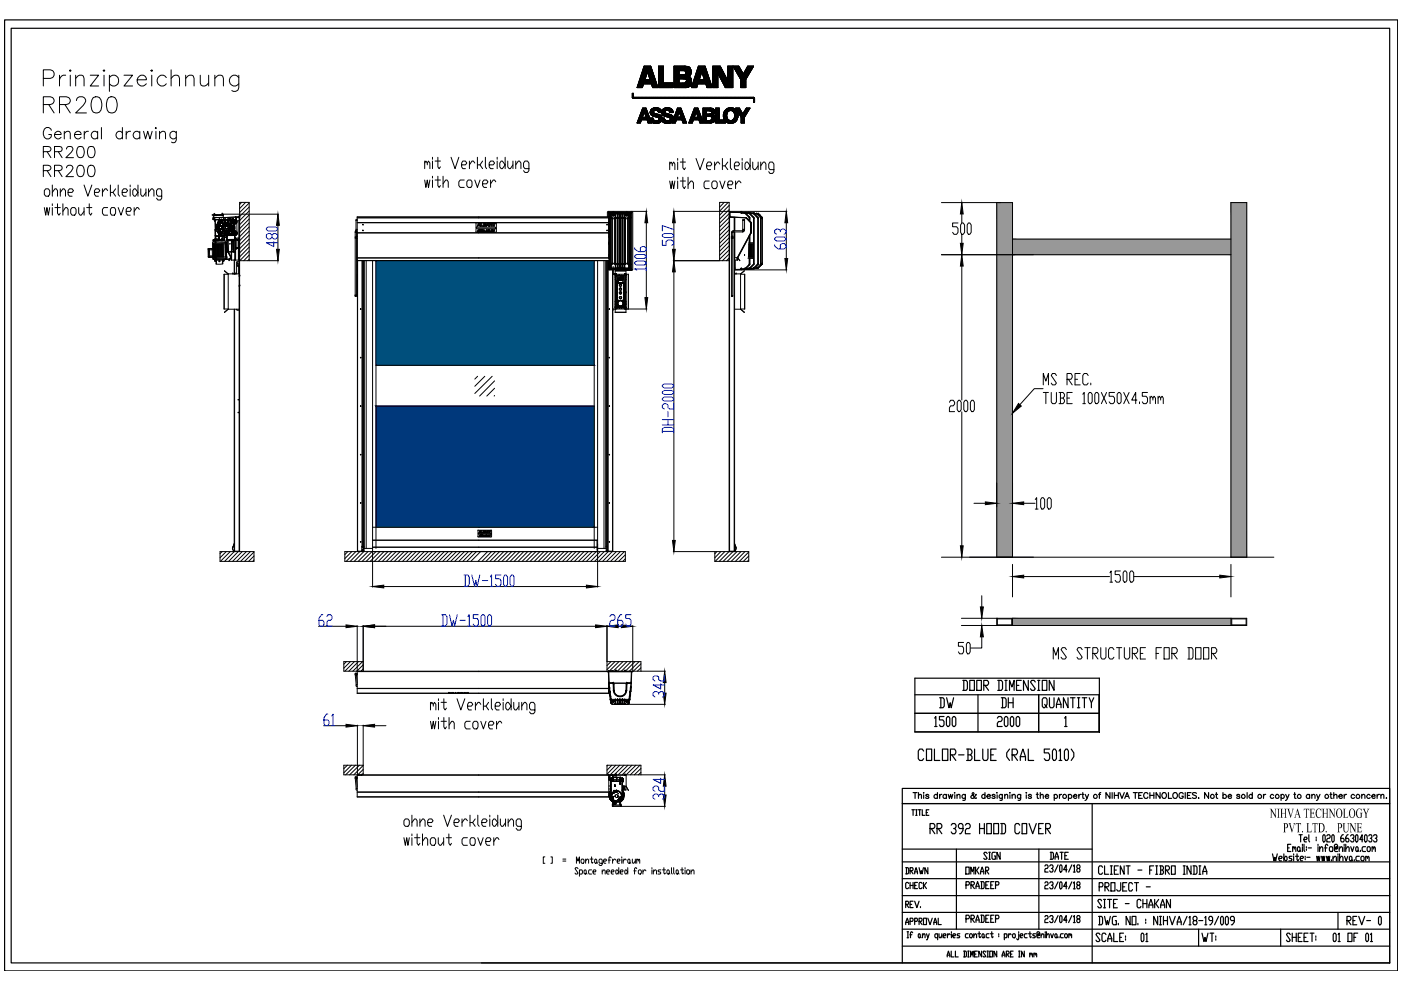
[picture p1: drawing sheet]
<svg xmlns="http://www.w3.org/2000/svg" width="297mm" height="210mm" viewBox="0 0 297 210" stroke-linecap="round" stroke-linejoin="round" font-family="sans-serif">
<!-- layer: 0 -->
<g fill="none" stroke="#000" stroke-width=".25">
<path d="M1 4.2h295.3v201.7h-295.3zM2.4 6h292.2v198.2h-292.2zM131.1 59.3h.1M194 143.8h39.1v11.4v-7.9v7.9h-39.1zM194 151.2h39.1M194 147.3h39.1v7.9h-39.1M195.8 159.2l-.3-.4h-.5l-.3 .4v1.7l.3 .3h.5l.3-.3M196.4 158.8h1.1v2.4h-1.1zM198.1 158.8v2.4h1.2M198.2 152.3l.2-.4v2.1M198.2 154h.5M199.2 147.9h.7l.3 .4v1.4l-.3 .4h-.7"/>
<path d="M199.5 147.9v2.2M199.8 158.8h1.2v2.4h-1.2zM200.2 151.9h-1v.7h.7l.3 .4v.7l-.3 .3h-.5l-.2-.3M200.7 147.9l.5 2.2 .3-1.1 .2 1.1 .5-2.2M200.9 151.9h.2l.3 .4v1.4l-.3 .3h-.2l-.2-.3v-1.4zM202.1 151.9h.3l.2 .4v1.4l-.2 .3h-.3l-.2-.3v-1.4zM204.1 144.3h.8l.2 .3v1.4l-.2 .4h-.8M204.3 144.3v2.1M204.9 158.8h.9l.3 .4v.4l-.3 .4M205.2 158.8v2.4M205.6 144.3h1v2.1h-1zM206.6 158.8v2.4h1.2"/>
<path d="M207.1 144.3h1v2.1h-1zM207.3 147.3v7.9M208.4 158.8v2.1l.2 .3h.6l.3-.3v-2.1M208.6 145.3h.7l.3-.3v-.4l-.3-.3h-.7v2.1M208.8 145.3l.8 1.1M211.2 158.8h-1.1v2.4h1.1M211.5 152.3l.2-.4h.5l.3 .4v.3l-.3 .4h-.5l-.2 .4v.6h1M211.5 144.3h.8l.3 .3v1.4l-.3 .4h-.8M211.8 144.3v2.1M212.3 147.9h.8l.2 .4v1.4l-.2 .4h-.8M212.6 147.9v2.2M213.1 144.3h.4"/>
<path d="M213.1 146.4h.4M213.2 151.9h.2l.3 .4v1.4l-.3 .3h-.2l-.3-.3v-1.4zM213.3 144.3v2.1M213.8 147.9v2.2M213.8 149h1M214 158.8l-.6 .8v.8l.6 .8M214 146.4v-2.1l.5 1.4 .5-1.4v2.1M214.5 151.9h.2l.2 .4v1.4l-.2 .3h-.2l-.3-.3v-1.4zM214.8 147.9v2.2M215.5 145.3h.5M215.7 151.9h.2l.3 .4v1.4l-.3 .3h-.2l-.3-.3v-1.4zM216.5 144.3h-1v2.1h1"/>
<path d="M218 158.8v2.4h1.2M218 144.3v2.1l-1-2.1v2.1M219.5 144.6l-.3-.3h-.5l-.2 .3 1 1.4-.3 .4h-.5l-.2-.4M220 144.3h.5M220 146.4h.5M220.2 144.3v2.1M220.2 147.3v7.9M221 144.3h1v2.1h-1zM221.5 149.3l.2 .4-.2 .4h-.3l-.2-.4v-1.4l.2-.4h.5l.3 .4v1l-.3 .4 .3 .4M222.5 147.9v1.8l.2 .4h.5l.3-.4v-1.8M222.5 158.8h-1.1v.8h.9l.2 .4v.9l-.2 .3h-.6l-.3-.3M223.4 158.8h.3l.3 .4v1.7l-.3 .3h-.3l-.3-.3v-1.7z"/>
<path d="M223.5 144.3v2.1l-1-2.1v2.1M224 150.1v-.8l.5-1.4 .5 1.4v.8M224 149.3h1M224.5 159.2l.3-.4v2.4M225.7 152.3l.3-.4v2.1M225.7 154h.5M226 158.8h.3l.2 .4v1.7l-.2 .3h-.3l-.3-.3v-1.7zM226.4 147.9v2.2l-.9-2.2v2.2M226.9 147.9h1M227.1 158.8l.6 .8v.8l-.6 .8M227.5 147.9v2.2M228.4 147.9h.5"/>
<path d="M228.4 150.1h.5M228.7 147.9v2.2M229.4 147.9h1M229.9 147.9v2.2M230.9 147.9l.5 1.1v1.1M231.9 147.9l-.5 1.1M193.3 171.7h.6M193.6 168h.8M193.6 171.7v1.2M194 168v1.3M194.1 171.7h.3M194.1 172.9h.3"/>
<path d="M194.3 171.7v1.2M194.7 171.7h.6M194.7 168.7l.3-.3 .3 .1 .1 .8M194.7 168v1.3M195 171.7v1.2M195.5 171.7v1.2h.6M195.8 168.1h.1M195.8 168.5v.8M196.4 172.3h.2M196.9 168.6l-.2-.2-.4 .2 .6 .3v.3l-.4 .1-.2-.2M196.9 171.7h-.5v1.2h.5M197.2 175.7h.8l.2-.4v-.4l-.2-.3h-.8v2.2"/>
<path d="M197.4 175.7l.8 1.1M198.7 175.7h.7l.3-.4v-.4l-.3-.3h-.7v2.2M198.8 168.6a.4 .4 0 0 0-.6 0 .4 .4 0 0 0 0 .6 .4 .4 0 0 0 .6-.1M198.8 168v1.3M198.9 175.7l.8 1.1M199.2 168.4v.9M199.7 168.4l-.3 .1-.2 .3M200.7 168.6a.4 .4 0 0 0-.6 0 .4 .4 0 0 0 0 .6 .4 .4 0 0 0 .6-.1M200.7 168.4v.9M201 168.4l.3 .9 .2-.9 .3 .9 .2-.9M201.5 160h.9l.2-.4v-.4l-.2-.4h-.9v2.4M201.7 174.9l.2-.3h.5l.3 .3v.4l-.3 .4h-.2"/>
<path d="M201.8 160l.8 1.2M202.4 168.1h.1zM202.4 175.7l.3 .4v.3l-.3 .4h-.5l-.2-.4M202.4 168.5v.8M202.9 168.7l.3-.3 .3 .1v.8M202.9 168.4v.9M203.2 160h1.2M204.2 175.7h-.7l-.3-.4v-.4l.3-.3h.4l.3 .3v1.2l-.5 .7h-.2M204.7 168.4l-.1 1.2-.5 .1M204.7 168.6a.4 .4 0 0 0-.6 0 .4 .4 0 0 0 0 .6 .4 .4 0 0 0 .6-.1M204.7 174.9l.2-.3h.5l.3 .3v.4l-.3 .4h-.5l-.2 .4v.7h1M205.2 160h.6l.3 .4v.5l-.3 .3h-.9"/>
<path d="M207 168.6v-.2a1.23 1.23 0 0 1-.9 .9l-.3-.4 .7-.6-.2-.3-.2 .2 .1 .3 .5 .7 .3 .1v-.2M207.7 174.6v2.2M207.7 175.7h1M208.7 174.6v2.2M208.8 168.6a.38 .38 0 0 0-.5 0 .38 .38 0 0 0 0 .6 .38 .38 0 0 0 .5-.1M208.8 168v1.3M209.2 174.6h1v2.2h-1zM209.3 168.8h.7a.39 .39 0 0 0-.6-.3 .39 .39 0 0 0-.1 .6l.3 .2 .4-.2M210.1 160h.5M210.7 174.6h1v2.2h-1zM211 168.6l-.3-.2-.4 .2 .5 .3 .2 .1-.1 .2-.3 .1-.3-.2M211.3 168.1h.2z"/>
<path d="M211.4 168.5v.8M212.2 174.6h.7l.3 .3v1.5l-.3 .4h-.7M212.4 174.6v2.2M212.5 168.4v1.2l-.5 .1M212.5 168.6a.38 .38 0 0 0-.5 0 .38 .38 0 0 0 0 .6 .38 .38 0 0 0 .5-.1M213 168.7l.3-.3 .3 .1 .1 .8M213 168.4v.9M214.1 168.1h.1M214.1 168.5v.8M214.6 160h.8l.3-.4v-.4l-.3-.4h-.8v2.4M214.6 168.7l.5-.3 .2 .3v.6M214.6 168.4v.9"/>
<path d="M214.9 160l.8 1.2M216.2 174.9l-.3-.3h-.5l-.2 .3v1.5l.2 .4h.5l.3-.4M216.3 161.2v-.8l.6-1.6 .5 1.6v.8M216.3 160.4h1.1M216.4 168.4v1l-.1 .3h-.4M216.4 168.6a.4 .4 0 0 0-.6 0 .4 .4 0 0 0 0 .6 .4 .4 0 0 0 .6-.1M216.7 174.6h1v2.2h-1zM217.6 168.1h.1M217.6 168.5v.8M218.2 174.6l.7 2.2 .8-2.2M218.7 168.6l-.3-.2-.3 .1-.1 .1 .7 .5-.3 .2-.4-.2M219.7 168.4h.4"/>
<path d="M219.9 168l.1 1.2 .2 .1M220.2 175.7h.5M220.6 168.7l.3-.3 .2 .1 .1 .8M220.6 168v1.3M221.2 174.6h-1v2.2h1M221.6 168.8h.7a.39 .39 0 0 0-.5-.3 .39 .39 0 0 0-.1 .6l.2 .2 .4-.2M221.7 175.7h.8l.2-.4v-.4l-.2-.3h-.8v2.2M222 175.7l.7 1.1M223.5 168.6a.38 .38 0 0 1 .6 0 .38 .38 0 0 1 0 .6 .38 .38 0 0 1-.6-.1M223.5 168.4v1.3M224.5 161.2h.6M224.6 168.4v.9"/>
<path d="M225.1 168.4l-.3 .1-.2 .3M226.5 168.6a.4 .4 0 0 1 .6 0 .4 .4 0 0 1 0 .6 .4 .4 0 0 1-.6-.1M226.5 168.4v1.3M227.6 168.8h.7v-.1a.4 .4 0 0 0-.6-.1 .4 .4 0 0 0 0 .6 .4 .4 0 0 0 .6-.1M228.7 168.4v.9M229.2 168.4l-.3 .1-.2 .3M229.4 168.4h.4M229.6 168v1.2l.3 .1M230.1 168.4l.4 .9 .3-.9M230.5 169.3l-.5 .4M231.6 170.4v33.8M232.9 168.4h.4"/>
<path d="M233.4 168l-.3 .3v1M235.3 168v1.3l-.8-1.3v1.3M235.8 168v1.3M236.3 168v1.3M236.3 168.6h.8M237.1 168v1.3M237.4 168l.5 1.3 .5-1.3M238.5 169.3l.5-1.3 .4 1.3M238.7 168.9h.6M240.3 168h.8M240.7 168v1.3M241.4 168.6h.5"/>
<path d="M242.2 168h-.8v1.3h.8M243.4 168.3a.46 .46 0 0 0-.5-.2 .46 .46 0 0 0-.4 .4v.3a.46 .46 0 0 0 .4 .5 .46 .46 0 0 0 .5-.3M243.8 168.6h.8M243.8 168v1.3M244.6 168v1.3M246 168v1.3l-.9-1.3v1.3M246.5 168.2l.1-.1a.57 .57 0 0 1 .7 .6 .57 .57 0 0 1-.8 .4l-.2-.3zM247.7 168v1.3h.7M248.8 168.2l.1-.1a.57 .57 0 0 1 .8 .6 .57 .57 0 0 1-.9 .4l-.1-.3zM250.9 168.3a.46 .46 0 0 0-.6-.3 .46 .46 0 0 0-.3 .5v.3a.45 .45 0 0 0 .4 .5 .45 .45 0 0 0 .5-.5h-.3M251.3 168v1.3M251.8 168.6h.4"/>
<path d="M252.5 168h-.7v1.3h.7M253.7 168.2l-.3-.2-.6 .2 .1 .3 .7 .3 .1 .3-.3 .2-.6-.2M254.1 169.1v.2zM256.2 168v1.3l-.8-1.3v1.3M257.7 168.4h.4M257.9 168v1l.3 .3M259.3 168.6a.4 .4 0 0 1 .6 0 .4 .4 0 0 1 0 .6 .4 .4 0 0 1-.6-.1M259.3 168v1.3M260.4 168.8h.7a.41 .41 0 0 0-.5-.3 .41 .41 0 0 0-.3 .5 .41 .41 0 0 0 .6 .3l.2-.2M262.8 168.6l-.2-.2-.4 .2 .6 .3v.3l-.4 .1-.2-.2M264.4 168v1.3M265.5 168.6a.4 .4 0 0 0-.6 0 .4 .4 0 0 0 0 .6 .4 .4 0 0 0 .6-.1"/>
<path d="M265.5 168v1.3M267.9 168.4v.9M268.4 168.4l-.3 .1-.2 .3M270 168.6a.4 .4 0 0 0-.5 0 .4 .4 0 0 0 0 .6 .4 .4 0 0 0 .5-.1M271.6 168.6a.38 .38 0 0 1 .6 0 .38 .38 0 0 1 0 .6 .38 .38 0 0 1-.6-.1M271.6 168.4v1.3M272.6 168.4l.4 .9 .3-.9M273 169.3l-.5 .4M273 179.8h.3M273.7 179h-.7v1.5h.7M274.1 179.8l.1-.3 .2 .5M274.1 179.5v1"/>
<path d="M274.3 168.4h.4M274.4 179.8l.2-.3 .1 .3v.7M274.5 168v1.2l.3 .1M275.3 179.5l.3 .3v.5l-.2 .2-.3-.2v-.5zM275.4 177h.7M275.8 177v1.5M276.1 179v.3M276.1 179.5v1M276.5 178h.5l.2-.3-.2-.2h-.4l-.1 .2v.6l.1 .2h.4M276.5 179v1.3l.1 .2M277 179.5v.3M277.4 179.8h.6"/>
<path d="M277.5 177v1.3l.2 .2M277.7 168.6a.4 .4 0 0 0-.6 0 .4 .4 0 0 0 0 .6 .4 .4 0 0 0 .6-.1M277.7 168.4v.9M278.1 168.7l.3-.3 .3 .1 .1 .8M278.1 168.4v.9M279.1 177.5v.2M279.1 178v.3M279.1 168.4l.4 .9 .4-.9M279.4 179v.3M279.4 179.5v1M279.5 169.3l-.1 .2-.3 .2M279.8 179.5v1"/>
<path d="M280.6 177l.4 .2v1.1l-.2 .2-.3-.2v-1.1zM280.8 179.8h.5M281.3 177.2l.2-.2h.4l.1 .2-.1 .5h-.4l-.2 .3v.5h.7M281.5 179.3l-.2-.3-.3 .3v1.2M282 168.4h.4M282 179.5h.4l.2 .3v.5l-.2 .2h-.4l-.1-.2v-.5zM282.2 168v1.2l.2 .1M282.5 177l.4 .2v1.1l-.2 .2-.3-.2v-1.1zM282.8 168.7l.5-.3 .2 .3v.6M282.8 168v1.3M283.4 179.8l-.3 .2 .2-.5h.1v.5l.2-.2v-.5l-.2-.3h-.3l-.2 .3v1l.2 .2h.5M283.9 168.8h.7a.41 .41 0 0 0-.5-.3 .41 .41 0 0 0-.3 .5 .41 .41 0 0 0 .6 .3l.2-.2"/>
<path d="M283.9 179.5v1M284.8 177h-.2l-.3 .5v.8l.1 .2h.4l.2-.2-.2-.6h-.5M285 168.4v.9M285 179v.3M285 179.5v1M285.3 179v1.5M285.5 168.4h-.2l-.3 .4M285.8 177h-.1l-.4 .5v.8l.2 .2h.3l.2-.2-.2-.6h-.5M286.3 177.2l.3-.2h.3l.2 .5-.4 .2M286.4 179.5l.3 1 .4-1M286.9 177.7l.2 .3-.2 .5h-.3l-.3-.2M287.2 168.6a.4 .4 0 0 0-.6 0 .4 .4 0 0 0 0 .6 .4 .4 0 0 0 .6-.1"/>
<path d="M287.6 177l.3 .2v1.1l-.2 .2-.3-.2v-1.1zM287.6 179.5l.4 .3v.5l-.2 .2-.4-.2v-.5zM288.7 168.7l.3-.3 .3 .1 .1 .8M288.7 168.4v.9M289 178h-.7l.5-1v1.5M289.5 177l.4 .2v1.1l-.3 .2-.3-.2v-1.1zM289.5 179.5h-.5l-.2 .3v.5l.2 .2h.5M290 179.5h.4l.1 .3v.5l-.1 .2h-.4l-.1-.2v-.5zM290.2 177.2l.2-.2h.3l.2 .2v.3l-.4 .2M290.5 168.6a.4 .4 0 0 0-.6 0 .4 .4 0 0 0 0 .6 .4 .4 0 0 0 .6-.1M290.7 177.7l.2 .3-.2 .5h-.3l-.2-.2M290.9 168.8h.6a.38 .38 0 0 0-.5-.3 .38 .38 0 0 0-.1 .6l.3 .2 .3-.2"/>
<path d="M290.9 179.8l.2-.3 .2 .5M290.9 179.5v1M291.2 177.2l.2-.2h.4l.1 .5-.3 .2M291.3 179.8l.1-.3 .2 .3v.7M291.8 177.7l.1 .3-.1 .5h-.4l-.2-.2M292 168.4v.9M292.5 168.4h-.2l-.3 .4M292.8 168.7l.3-.3 .3 .1v.8M292.8 168.4v.9M293.9 169.2h.1zM191.3 193.4h103.3M191.3 189.9h103.3"/>
<path d="M191.3 186.3h103.3M191.3 182.7h103.3M191.3 180h40.3M191.3 197h103.3M192 184h.5l.2 .2v.9l-.2 .2h-.5M192 191.8h.5l.2-.3-.2-.4h-.5v1.3M192 196v-.4l.4-.9 .3 1.3M192 195.6h.7M192.2 184v1.3M192.2 191.8l.5 .6M192.3 197.6h.3M192.3 198.8h.3"/>
<path d="M192.5 197.6v1.2M192.7 187.3l-.2-.2h-.3l-.2 .2v.9l.2 .2h.3l.2-.2M192.9 198.2h.4M193 184.6h.5l.1-.2-.1-.4h-.5v1.3M193 195.4h.5l.1-.3-.1-.4h-.5v1.3M193 187.1v1.3M193 187.7h.6M193 191.8h.3M193.1 184.6l.5 .7M193.5 197.8l-.2-.2-.3 .2v1M193.6 191.1h-.6v1.3h.6M193.6 187.1v1.3"/>
<path d="M193.9 185.3l.3-1.3 .3 1.3M193.9 191.1l.5 1.3 .5-1.3M193.9 195.4h.5l.1-.3-.1-.4h-.5v1.3M193.9 184.9h.6M193.9 187.7h.3M194.5 187.1h-.6v1.3h.6M194.8 198l.3 .2-.1 .6-.3-.2zM194.9 184l.3 1.3 .1-.7 .2 .7 .3-1.3M194.9 195.4h.4l.2-.3-.2-.4h-.4v1.3M195 195.4l.5 .6M195.1 198.6l.2 .2M195.2 192.2v.2"/>
<path d="M195.5 187.3l-.2-.2h-.3l-.1 .2 .1 1.1h.3l.2-.2M195.6 198.4l.2-.4h.2l.1 .8M195.6 198v.8M195.8 194.7h.6v1.3h-.6zM195.8 187.1v1.3M196 187.7l.4 .7M196.4 187.1l-.4 .6h-.2M196.4 198l.3 .8M196.7 184v1.3l-.6-1.3v1.3M196.7 194.7l.5 1.3 .5-1.3M197 198l-.4 1.2h-.2M198 196l.3-1.3 .3 1.3"/>
<path d="M198 195.6h.6M198.8 198.2l-.2-.2h-.2l-.2 .2v.4l.2 .2h.4M198.8 198v1.2M198.9 194.7v1.3h.7M199.1 198l.1 .8h.2l.3-.4M199.7 198v.8M200 198.4h.4l.2-.2-.2-.2h-.3l-.1 .2 .1 .6h.3M200.9 198v.8M201.5 198.2l-.3-.2-.3 .4M201.7 197.6v.2M201.7 198v.8M202 198.4h.5l.1-.2-.1-.2h-.3l-.2 .2v.4l.2 .2h.3"/>
<path d="M202.8 180v17M203.5 198h-.4l-.2 .2 .2 .2h.3l.1 .2-.1 .2h-.5M204.8 183.8h.7v1.5h-.7zM204.8 187.6h.6l.1-.2-.1-.5h-.6v1.5M204.8 194.8h.6l.1-.3-.1-.5h-.6v1.6M205.3 198h-.5l-.1 .2 .1 .6h.5M205.7 198h.3l.2 .2v.4l-.2 .2h-.3l-.1-.2zM205.8 185.3v-1.5l.4 1 .3-1v1.5M205.9 187.6h.5l.2-.5-.2-.2h-.5v1.5M205.9 194.8h.5l.2-.3-.2-.5h-.5v1.6M206 187.6l.6 .8M206 194.8l.6 .8"/>
<path d="M206.5 198.4l.4-.4 .2 .2v.6M206.5 198v.8M206.8 183.8v1.5M206.9 188.4v-.5l.4-1 .3 1v.5M206.9 195.6v-.5l.4-1.1 .3 1.1v.5M206.9 187.9h.7M206.9 195.1h.7M207.1 184.6l.5 .7M207.3 198h.6M207.6 183.8l-.5 .8h-.3M207.6 197.6v1l.2 .2 .1-.2M207.9 185.3v-.5l.3-1 .4 1v.5"/>
<path d="M207.9 184.8h.7M207.9 186.9h.6l.2 .2v1.1l-.2 .2h-.6M207.9 194h.6l.2 .3v1l-.2 .3h-.6M208.1 186.9v1.5M208.1 194v1.6M208.4 198l.3 .2v.4l-.2 .2-.3-.2v-.4zM208.7 198.6l.1 .2M209 184.6h.5l.1-.3-.1-.5h-.5v1.5M209 187.6h.3M209 194.8h.3M209.1 184.6l.5 .7M209.3 181l-.2-.3h-.4l-.1 .3 .7 1-.2 .2h-.4l-.1-.2"/>
<path d="M209.6 180.7h.4M209.6 182.2h.4M209.7 198h-.4l-.2 .2v.4l.2 .2h.4M209.7 186.9h-.7v1.5h.7M209.7 194h-.7v1.6h.7M209.8 180.7v1.5M210 198h.6M210.1 187.6h.3M210.1 194.8h.3M210.3 197.6v1l.1 .2 .2-.2M210.7 186.9h-.6v1.5h.6M210.7 194h-.6v1.6h.6"/>
<path d="M211 180.7h-.5l-.2 .3v1l.2 .2h.5v-.7h-.1M211.1 187.6h.5l.2-.2-.2-.5h-.5v1.5M211.1 194.8h.5l.2-.3-.2-.5h-.5v1.6M211.8 198v.2M211.8 198.4v.2M212 180.7v1.5l-.6-1.5v1.5M212.9 198.2l.2-.2h.3l.1 .2-.1 .6h-.5M212.9 198v1.2M213.8 198v.8M214.4 198.2l-.3-.2-.3 .4M214.8 198h.3l.2 .2-.2 .6h-.3l-.1-.2v-.4zM216 198v1l-.1 .2-.3-.2"/>
<path d="M216 197.6v.2M216.3 198.4h.4l.2-.2-.2-.2h-.2l-.2 .2v.4l.2 .2h.2M217.8 198h-.5l-.1 .2v.4l.1 .2h.5M218.1 198h.6M218.4 197.6v1l.1 .2 .2-.2M219.5 198h-.4l-.2 .2 .2 .2h.3l.1 .2-.1 .2h-.5M220.3 198.2l-.3 .2 .1-.4h.2v.4l.1-.2v-.4l-.1-.2h-.3l-.2 1 .2 .2h.4M220.3 180v17M220.7 198.4l.4-.4 .2 .2v.6M220.7 198v.8M221.5 183.6l.2-.2h.3l.2 .2-.2 .5h-.3l-.2 .3v.5h.7M221.5 187.2l.2-.2h.3l.2 .2-.2 .5h-.3l-.2 .2v.6h.7"/>
<path d="M221.5 194.4l.2-.3h.3l.2 .3-.2 .4h-.3l-.2 .3v.5h.7M221.6 197.6v.2M221.6 198v.8M221.9 198.4l.3-.4h.1l.2 .8M221.9 197.6v1.2M222.5 183.6l.3-.2h.3l.2 .5-.4 .2M222.5 187.2l.3-.2h.3l.2 .5-.4 .2M222.5 194.4l.3-.3h.3l.2 .5-.4 .2M222.7 180.7h.5l.2 .3v.9l-.2 .3h-.5M222.8 198l.3 .8 .3-.8M222.8 180.7v1.5M223.1 184.1l.2 .3-.2 .5h-.3l-.3-.3"/>
<path d="M223.1 187.7l.2 .2-.2 .6h-.3l-.3-.3M223.1 194.8l.2 .3-.2 .5h-.3l-.3-.2M223.7 182.2v-.5l.3-1 .4 1v.5M223.7 181.7h.7M223.8 198l.3 .2v.4l-.2 .2-.3-.2v-.4zM224.1 198.6l.1 .2M224.3 183.4l-.7 1.5M224.3 187l-.7 1.5M224.3 194.1l-.7 1.5M224.5 198.6v.2M224.7 180.7h.7M224.8 183.4l.4 .2v1l-.2 .3-.3-.3v-1z"/>
<path d="M224.8 187l.4 .2v1l-.2 .3-.3-.3v-1zM224.8 194.1l.4 .3v1l-.2 .2-.3-.2v-1zM225.1 180.7v1.5M225.4 198h-.4l-.2 .2 .2 .6h.4M225.8 181.4h.3M225.8 198h.3l.2 .2v.4l-.2 .2h-.3l-.1-.2zM226.2 184.4h-.7l.6-1v1.5M226.2 187.9h-.7l.6-.9v1.5M226.2 195.1h-.7l.6-1v1.5M226.5 180.7h-.7v1.5h.7M226.6 198.2l.1-.2 .2 .4M226.6 198v.8"/>
<path d="M226.9 198.2l.1-.2 .2 .2v.6M227.2 183.4l-.6 1.5M227.2 187l-.6 1.5M227.2 194.1l-.6 1.5M227.6 183.6l.2-.2v1.5M227.6 187.2l.2-.2v1.5M227.6 194.4l.2-.3v1.5M227.6 184.9h.4M227.6 188.5h.4M227.6 195.6h.4M228.5 184.1l-.2-.2 .2-.5h.3l.2 .2-.2 .5h-.3l-.2 .3 .2 .5h.3l.2-.3-.2-.5M228.5 187.7l-.2-.5 .2-.2h.3l.2 .5-.2 .2h-.3l-.2 .2 .2 .6h.3l.2-.3-.2-.5"/>
<path d="M228.5 194.8l-.2-.4 .2-.3h.3l.2 .5-.7 .5 .2 .5h.3l.2-.2-.2-.6M232.9 194.3h.7l.2 .3v1.2l-.2 .3h-.7M233 188h.7l.1-.3-.1-.6h-.7v1.8M233.1 194.3v1.8M233.2 198.1l-.2-.2h-.4l-.2 .2 .8 1.2-.2 .3h-.4l-.2-.3M233.6 191l-.2-.3h-.4l-.3 .3 .9 1.2-.2 .3h-.4l-.3-.3M233.8 183.9l-.2-.3h-.5l-.2 .3v1.2l.2 .3h.5l.2-.3M234 190.7h.4M234 192.5h.4M234.2 183.6v1.8h.8M234.2 194.3l.4 1.8 .2-.9 .2 .9 .4-1.8M234.2 190.7v1.8"/>
<path d="M234.3 188h.6l.2-.3-.2-.6h-.6v1.8M234.5 198.1l-.2-.2h-.5l-.2 .2v1.2l.2 .3h.5l.2-.3M234.5 188l.6 .9M234.8 190.7h.9M234.9 199.6v-.6l.4-1.1 .4 1.1v.6M234.9 199h.8M235.2 190.7v1.8M235.4 183.6h.4M235.4 185.4h.4M235.5 187.1h.9v1.8h-.9zM235.6 183.6v1.8M236.1 191.6h.4"/>
<path d="M236.1 197.9v1.7h.9M236.3 184.5h.4M236.7 194.3h-.6l-.3 .3v1.2l.3 .3h.6v-.9h-.2M236.9 190.7h-.8v1.8h.8M237.1 183.6h-.8v1.8h.8M237.1 195.8v.3M237.4 198.7h.4M237.6 187.1v1.5l-.2 .3h-.4l-.2-.3M238 188h.5M238.2 197.9h-.8v1.7h.8M238.3 183.6v1.8l-.8-1.8v1.8M238.6 191.6h.8"/>
<path d="M238.6 198.4v.3M238.6 199v.3M238.8 183.6h.8M238.9 187.1h-.9v1.8h.9M239.2 183.6v1.8M239.6 194.3v1.8l-.8-1.8v1.8M240 194.3h.8v1.8h-.8zM240.1 187.4l-.2-.3h-.4l-.2 .3v1.2l.2 .3h.4l.2-.3M240.5 187.1h.9M241 187.1v1.8M241.3 184.5h.8M241.3 195.8v.3"/>
<path d="M241.9 191l-.2-.3h-.4l-.2 .3v1.2l.2 .3h.4l.2-.3M242.1 197.9h.2l.2 .2v1.2l-.2 .3h-.2l-.2-.3v-1.2zM242.3 191.6h.9M242.3 190.7v1.8M242.9 194.9v.3M242.9 195.5v.3M243 198.1l.2-.2v1.7M243 199.6h.4M243 188h.9M243.2 190.7v1.8M243.6 192.5v-.6l.4-1.2 .4 1.2v.6M243.6 191.9h.8"/>
<path d="M243.8 184.5h.4M244.6 183.6h-.8v1.8M244.8 190.7v1.8M245 183.6h.4M245 185.4h.4M245 191.6l.7 .9M245.2 183.6v1.8M245.4 194.3v1.8l-.8-1.8v1.8M245.7 190.7l-.7 .9h-.2M245.8 194.3h.5M245.8 196.1h.5M245.9 183.6h.6l.2 .3-.2 .6"/>
<path d="M246 194.3v1.8M246.1 184.5h.4l.2 .6-.2 .3h-.6M246.1 192.5v-.6l.4-1.2 .4 1.2v.6M246.1 183.6v1.8M246.1 191.9h.8M246.7 194.3v1.8M246.7 195.2h.8M247.1 184.5h.6l.2-.3-.2-.6h-.6v1.8M247.3 184.5l.6 .9M247.5 194.3v1.8M247.9 194.3l.6 1.8 .7-1.8M248.2 190.7v1.8l-.9-1.8v1.8"/>
<path d="M248.4 183.6h.8v1.8h-.8zM249.6 196.1v-.6l.4-1.2 .4 1.2v.6M249.6 195.5h.8M250.9 183.6h.4M250.9 185.4h.4M251.1 183.6v1.8M251.7 194.3l-.8 1.8M252.1 194.6l.2-.3v1.8M252.1 196.1h.4M252.5 183.6v1.8l-.8-1.8v1.8M252.9 183.6h.7l.2 .3v1.2l-.2 .3h-.7M253.2 195.2l-.3-.3 .3-.6h.4l.2 .3-.2 .6h-.4l-.3 .3 .3 .6h.4l.2-.3-.2-.6"/>
<path d="M253.2 183.6v1.8M254.1 197v3.6M254.2 195.2h.8M254.2 183.6h.4M254.2 185.4h.4M254.4 183.6v1.8M254.8 197.9l.5 1.7 .2-.9 .2 .9 .4-1.7M255 185.4v-.6l.4-1.2 .5 1.2v.6M255 184.8h.9M255.4 194.6l.3-.3v1.8M255.4 196.1h.5M256.5 197.9h.8"/>
<path d="M257 197.9v1.7M257.1 195.2h-.6l-.2-.3 .2-.6h.4l.2 .3v.9l-.4 .6h-.2M257.8 198.4v.3M257.8 199v.3M258.4 194.3l-.9 1.8M259 194.3h.2l.2 .3v1.2l-.2 .3h-.2l-.2-.3v-1.2zM260 194.3h.2l.2 .3v1.2l-.2 .3h-.2l-.2-.3v-1.2zM261.7 195.2h-.6l-.2-.3 .2-.6h.4l.2 .3v.9l-.4 .6h-.2M269.8 181l.3 1.5 .2-.7 .2 .7 .3-1.5M271.1 182h.6l.2-.2-.2-.2h-.3l-.3 .2v.5l.3 .2h.3M271.5 197v3.6M272.2 181v1.5"/>
<path d="M272.5 181.6l.4 .2v.5l-.2 .2h-.2l-.3-.5zM273.6 198.1l-.3-.2h-.3l-.2 .2 .8 1.2-.3 .3h-.3l-.2-.3M273.9 181.6h-.5l-.1 .2 .6 .5-.1 .2h-.5M274 198.7h.8M274 197.9v1.7M274.3 181v.3M274.3 181.6v.9M274.7 181.6h.6M274.8 197.9v1.7M275 181v1.3l.2 .2 .1-.2M275.3 198.7h.4M275.6 180.3l.2 .2"/>
<path d="M275.7 182h.5l.2-.2-.2-.2h-.4l-.1 .2v.5l.1 .2h.4M276.1 197.9h-.8v1.7h.8M276.5 198.7h.4M276.7 181.6v.2M276.7 182v.3M277 180v.3M277.1 181.8h.6M277.3 197.9h-.8v1.7h.8M277.7 197.9h.9M278.2 197.9v1.7M279 198.4v.3M279 199v.3"/>
<path d="M279.1 181.6l.2 .9 .2-.9 .2 .9 .2-.9M279.8 180l.3-.5h.2l.2 .3v.7M280.2 181.6l.2 .9 .1-.9 .2 .9 .2-.9M281.2 181.6l.2 .9 .2-.9 .2 .9 .1-.9M282.3 182.3v.2M282.6 182l.4-.4h.2l.1 .2v.7M282.6 181.6v.9M282.9 197.9h.2l.2 .2v1.2l-.2 .3h-.2l-.2-.3v-1.2zM283.7 181v.3M283.7 181.6v.9M283.7 193.4v3.6M283.7 198.1l.2-.2v1.7"/>
<path d="M283.7 199.6h.4M283.9 180l.4-.5h.2l.1 .3v.7M284 182l.4-.4h.1l.2 .2v.7M284 181v1.5M285.1 181.6l.3 .9 .4-.9M285.3 180l.4-.5h.2l.1 .3v.7M285.6 195.2h.6l.2-.3-.2-.6h-.6v1.8M285.8 197.9h.8v1.7h-.8zM285.8 195.2l.6 .9M286.3 181.6l.3 .2v.5l-.1 .2h-.2l-.2-.2v-.5zM286.6 182.3l.2 .2M286.9 195.2h.4"/>
<path d="M287.1 198.7h.3M287.1 182.3v.2M287.7 194.3h-.8v1.8h.8M287.9 197.9h-.8v1.7M288 180.3l.1 .2M288.1 194.3l.6 1.8 .6-1.8M288.2 181.6h-.5l-.2 .2v.5l.2 .2h.5M288.5 180.3v.2M288.7 181.6h.4l.1 .2v.5l-.1 .2h-.4l-.2-.2v-.5zM289.6 181.8l.2-.2 .1 .4M289.6 181.6v.9M289.8 197.9l.4 .2v1.2l-.3 .3-.3-.3v-1.2z"/>
<path d="M289.8 195.2h.8M289.9 181.8l.2-.2 .2 .2v.7M290.6 198.1l.2-.2v1.7M290.6 199.6h.4M292.5 194.3h.2l.2 .3v1.2l-.2 .3h-.2l-.2-.3v-1.2zM102.1 204.2h192.5M191.3 204.2v-33.8h103.3h-103.3v-3.2h103.3v37M191.3 200.6h103.3M200.8 202.9l.3-1.2 .3 1.2M200.8 202.5h.6M201.7 201.7v1.2h.6M202.6 201.7v1.2h.6"/>
<path d="M204.3 201.7h.5l.1 .2v.8l-.1 .2h-.5M204.5 201.7v1.2M205.2 201.7h.3M205.2 202.9h.3M205.3 201.7v1.2M205.8 202.9v-1.2l.3 .8 .2-.8v1.2M206.6 202.3h.3M207.2 201.7h-.6v1.2h.6M208.1 201.7v1.2l-.6-1.2v1.2M209 201.9l-.2-.2h-.3l-.1 .2 .6 .8-.2 .2h-.3l-.1-.2M209.3 201.7h.3M209.3 202.9h.3"/>
<path d="M209.4 201.7v1.2M209.8 201.7h.6v1.2h-.6zM211.3 201.7v1.2l-.6-1.2v1.2M212.5 202.9l.3-1.2 .3 1.2M212.5 202.5h.6M213.4 202.3h.4l.2-.2-.2-.4h-.4v1.2M213.5 202.3l.5 .6M214.2 202.3h.3M214.8 201.7h-.6v1.2h.6M216 201.7h.3M216 202.9h.3M216.1 201.7v1.2"/>
<path d="M217.2 201.7v1.2l-.6-1.2v1.2M218.3 202.3l.2-.2 .1 .4M218.3 202.1v.8M218.6 202.3l.1-.2 .2 .2v.6M219.2 202.3l.1-.2 .2 .4M219.2 202.1v.8M219.5 202.3l.1-.2 .2 .2v.6"/>
<circle cx="225.7" cy="168.8" r=".43"/>
<circle cx="232.2" cy="168.8" r=".43"/>
<circle cx="257" cy="168.8" r=".43"/>
<circle cx="263.6" cy="168.8" r=".41"/>
<circle cx="267.1" cy="168.8" r=".43"/>
<circle cx="270.8" cy="168.8" r=".41"/>
<circle cx="275.5" cy="168.8" r=".43"/>
<circle cx="281.3" cy="168.8" r=".41"/>
<circle cx="287.9" cy="168.8" r=".43"/>
</g>
<g fill="none" stroke="#000" stroke-width=".21">
<path d="M9.2 16.6h1.5a.91 .91 0 0 0 .8-.9 .91 .91 0 0 0-.8-.9h-1.5v3.4M12.6 15.9v2.3M13.9 15.9a1.09 1.09 0 0 0-1.3 1M14.7 15l.2-.2 .2 .2-.2 .1zM14.9 15.9v2.3M16 16.6l.8-.7 .9 .2 .1 .5v1.6M16 15.9v2.3M19.1 15.9h1.8l-1.8 2.3h1.8M22.1 14.8l.1 .2-.1 .1-.2-.1zM22.1 15.9v2.3M23.2 16.5a1.09 1.09 0 0 1 1.6-.2 1.09 1.09 0 0 1 0 1.6 1.09 1.09 0 0 1-1.6-.1M23.2 15.9v3.5"/>
<path d="M26.3 15.9h1.8l-1.8 2.3h1.8M29.1 16.9h1.9a.98 .98 0 0 0-.9-1 .98 .98 0 0 0-1 1 1.09 1.09 0 0 0 .6 1.2 1.09 1.09 0 0 0 1.3-.3M32.2 14.8l.1 .2-.1 .1-.2-.1zM32.2 15.9v2.3M35.3 16.5a1.12 1.12 0 0 0-2 .3 1.12 1.12 0 0 0 1.3 1.4l.7-.4M36.3 16.6l.8-.7 .8 .2 .2 .5v1.6M36.3 14.8v3.4M39.4 16.6l.8-.7 .8 .2 .1 .5v1.6M39.4 15.9v2.3M42.5 15.9v1.7l.1 .5 .8 .1 .8-.6M44.2 15.9v2.3M45.6 16.6l.8-.7 .8 .2 .2 .5v1.6"/>
<path d="M45.6 15.9v2.3M50.6 15.9v2.7a.91 .91 0 0 1-1.5 .6M50.6 16.5a1.11 1.11 0 0 0-1.6-.2 1.11 1.11 0 0 0 0 1.6 1.11 1.11 0 0 0 1.6-.1M134.1 19.8v.9M134.1 19.8h.2M134.2 19.8h-.1M134.3 19.9l-.2 .2M134.3 19.8v.8M134.3 19.8l-.2 .2M136.2 18.4l-.1 .2M136.3 18.3l-.3 .3M136.4 18.1l-.6 .5"/>
<path d="M136.4 17.9l-.7 .7M136.6 14h1.4l1.5 4.6h-1.1l-.3-.8h-1.7l-.2 .8h-1.1M136.6 14l-1.5 4.6M136.6 14v.1M136.7 14l-.2 .3M136.7 16.8l-1.6 1.7M136.8 16.9l-1.7 1.7M136.8 14l-.4 .5M136.8 16.6l-1.6 1.7M136.9 16.5l-1.7 1.6M136.9 16.3l-1.6 1.6M136.9 16.9l-1.6 1.7"/>
<path d="M136.9 14l-.5 .6M137 16.1l-1.7 1.6M137 15.9l-1.6 1.7M137 16.9l-1.6 1.7M137.1 14l-.8 .8M137.1 15.7l-1.6 1.7M137.2 15.6l-1.7 1.6M137.2 16.9l-1.7 1.7M137.2 14l-.9 1M137.2 15.4l-1.6 1.6M137.3 15.2l.5 1.7h-1.1zM137.3 16.9l-1.7 1.7"/>
<path d="M137.3 14l-1.1 1.2M137.4 16.9l-.8 .9M137.5 14l-1.4 1.4M137.5 16.9l-.8 .9M137.6 14l-1.5 1.6M137.6 16.9l-.8 .9M137.7 14l-1.7 1.7M137.8 16.9l-.9 .9M137.8 14l-1.9 1.9M137.9 14l-2 2.1M138 14.1l-2.2 2.2M138 14.2l-2.2 2.3"/>
<path d="M138 14.3l-2.3 2.3M138.1 14.4l-2.5 2.4M138.1 14.5l-.8 .8M138.1 14.6l-.8 .8M138.2 14.7l-.8 .8M138.2 14.8l-.8 .8M138.3 14.9l-.8 .8M138.3 15l-.8 .8M138.3 15.1l-.8 .8M138.3 15.2l-.8 .8M138.4 15.3l-.8 .8M138.4 15.4l-.8 .8"/>
<path d="M138.4 15.5l-.8 .8M138.5 15.6l-.8 .8M138.5 15.7l-.8 .8M138.6 15.8l-.9 .8M138.6 15.9l-.8 .8M138.6 16l-.8 .8M138.6 16.1l-1.6 1.7M138.7 16.2l-1.5 1.6M138.7 16.3l-1.4 1.5M138.8 16.4l-1.4 1.4M138.8 16.5l-1.3 1.3M138.8 16.6l-1.1 1.2"/>
<path d="M138.9 16.7l-1.1 1.1M138.9 16.7l-1 1.1M138.9 16.9l-.9 .9M138.9 17l-.8 .8M139 17l-.9 .9M139 17.1l-.8 .8M139 17.2l-.8 .8M139.1 17.3l-.9 .8M139.1 17.4l-.8 .8M139.1 17.5l-.8 .8M139.1 17.6l-.8 .8M139.2 17.7l-.9 .8"/>
<path d="M139.2 17.8l-.8 .8M139.2 17.9l-.6 .7M139.3 17.9l-.7 .7M139.3 18.1l-.4 .5M139.3 18l-.5 .6M139.4 18.2l-.4 .4M139.4 18.3l-.3 .3M139.4 18.4l-.1 .2M139.4 18.5v.1M139.7 14l-.1 .2M139.9 14l-.3 .3M140 14l-.4 .4"/>
<path d="M140.1 14l-.5 .5M140.3 14l-.7 .7M140.4 14l-.8 .8M140.5 14l-.9 .9M140.6 14l-1 1.1M140.7 16.8l-1.1 1.1M140.7 16.9l-1.1 1.1M140.7 14.5l-1.1 1M140.7 14.8l-1.1 1.1M140.7 15l-1.1 1M140.7 15.1l-1.1 1.1M140.7 15.2l-1.1 1.1"/>
<path d="M140.7 15.4l-1.1 1.1M140.7 15.6l-1.1 1M140.7 15.7l-1.1 1M140.7 15.8l-1.1 1.1M140.7 15.9l-1.1 1.1M140.7 16.1l-1.1 1M140.7 16.5l-1.1 1.1M140.7 16.7l-1.1 1M140.7 17l-1.1 1.1M140.7 17.2l-1.1 1M140.7 14.6l-1.1 1M140.7 14.7l-1.1 1.1"/>
<path d="M140.7 15.3l-1.1 1.1M140.7 16.4l-1.1 1.1M140.7 17.4l-1.1 1M140.7 17.5l-1.1 1.1M140.7 14.1l-1.1 1.1M140.7 14.3l-1.1 1M140.7 14.3l-1.1 1.1M140.7 16.2l-1.1 1.1M140.7 16.3l-1.1 1M140.7 17.3l-1.1 1M140.7 17.6l-1 1M140.8 17.6l-.9 1"/>
<path d="M141 17.6l-1 1M141.1 17.6l-1 1M141.2 17.6l-.9 1M141.4 17.6l-1 1M141.4 17.6l-.9 1M141.6 17.6l-1 1M141.7 17.6l-1 1M141.8 17.6l-1 1M141.9 17.6l-.9 1M142.1 17.6l-1 1M142.2 17.6l-1 1M142.3 17.6l-.9 1"/>
<path d="M142.5 17.6l-1 1M142.5 17.6l-.9 1M142.7 17.6h-2v-3.6h-1.1v4.6M142.7 18.4l-.2 .2M142.7 17.6v1h-3.1M142.7 17.6l-1 1M142.7 17.7l-.9 .9M142.7 17.9l-.8 .7M142.7 18l-.6 .6M142.7 18.1l-.5 .5M142.7 18.2l-.4 .4M142.7 18.3l-.2 .3"/>
<path d="M142.9 18.6h2.6M143 14l-.1 .2M143.2 14l-.3 .3M143.3 14l-.4 .5M143.4 14l-.5 .5M143.6 14l-.7 .7M143.6 14l-.7 .8M143.8 14l-.9 .9M143.9 14l-1 1.1M144 17.2l-1.1 1M144 17l-1.1 1.1M144 17.6h1.2"/>
<path d="M144 15.1l-1.1 1.1M144 15.2l-1.1 1.1M144 15.4l-1.1 1M144 15.5l-1.1 1M144 15.6l-1.1 1M144 15.7l-1.1 1M144 15.8l-1.1 1.1M144 16.8l-1.1 1.1M144 16.9l-1.1 1.1M144 17.3l-1.1 1.1M144 17.4l-1.1 1.1M144 17.5l-1.1 1.1"/>
<path d="M144 17.6l-1 1M144 14l-1.1 1.2M144.1 15.9l-1.2 1.1M144.1 17.6l-.9 1M144.1 14l-1.2 1.3M144.2 15.9l-1.3 1.2M144.2 17.6l-.9 1M144.3 14l-1.4 1.4M144.3 15.9l-1.4 1.4M144.4 17.6l-1 1M144.4 14l-1.5 1.5M144.4 15.9l-1.5 1.5"/>
<path d="M144.4 17.6l-.9 1M144.5 14l-1.6 1.6M144.5 15.9l-1.6 1.6M144.6 17.6l-1 1M144.6 14l-1.7 1.8M144.7 15.9l-1.8 1.7M144.7 17.6l-.9 1M144.7 14l-1.8 1.9M144.8 15.9l-1.9 1.8M144.8 17.6l-.9 1M144.9 14l-2 2M144.9 15.9l-.8 .8"/>
<path d="M144.9 17.6l-.9 1M145 14l-.9 1M145 15.8l-.8 .9M145.1 17.6l-1 1M145.1 14l-.9 1M145.2 15.8l-.9 .9M145.2 14l-.9 1M145.3 15.8h.1M145.3 15.1l-1.3-.1v.9l1-.1M145.3 15.1h.1M145.3 15.8l-.9 .9M145.4 15.8h.1"/>
<path d="M145.4 15.7h.1M145.4 15.8h-.4M145.4 16.7h-1.4v.9M145.4 16.7h.1M145.4 14.1l-1 .9M145.4 17.6l-1 1M145.4 17.6l-1.1 1M145.4 15.1l.1 .2M145.4 14.1l-2.5-.1v4.6M145.4 14.1h.3M145.5 17.6h.1M145.5 16.7h.1"/>
<path d="M145.5 17.6h-.1M145.5 15.3v.2M145.5 16.7v.1M145.5 14.1l-.9 .9M145.5 17.5h.1M145.5 16.8h.1M145.5 17.5v.1M145.5 17.4v.1M145.5 16.8v.6M145.6 14.1l-.9 .9M145.6 18.5h.2M145.6 18.5l-.1 .1"/>
<path d="M145.7 14.1h.1M145.7 14.1l-.9 .9M145.8 14.1l.1 .1M145.8 14.1l-.9 .9M145.9 14.2h.1M145.9 14.2l-.9 .8M146 14.2l.1 .1M146 14.2l-.8 .8 .9-.8M146.1 16.2l.2 .1M146.1 16.2l-.6 .6M146.1 14.3l.2 .1M146.1 14.3l-.8 .8"/>
<path d="M146.2 14.3l-.8 .8M146.2 16.3l-.7 .6M146.3 14.4v.1M146.3 16.3l.2 .3M146.3 14.4l-.9 .8M146.3 16.3l-.8 .7M146.3 14.5h.1M146.3 14.5l-.8 .8M146.3 16l-.2 .2M146.3 16.4l-.8 .8M146.3 14.5l.1 .1M146.3 14.5l-.8 .9"/>
<path d="M146.4 14.6l-1 1.2M146.4 14.6l.1 .2M146.4 16.5l-.9 .8M146.4 18.1l-.6 .4M146.4 15.8l-.3 .4M146.4 14.7l-1 1M146.4 15.8l-.9 .9M146.4 16.5l-.9 .9M146.4 18.1l-.2 .3M146.5 14.8v.8M146.5 15.6l-.1 .2M146.5 16.6v.1"/>
<path d="M146.5 14.8l-1.9 1.9M146.5 14.9l-1.8 1.8M146.5 15.6l-1.1 1.1M146.5 16.6l-2 2M146.5 16.7l.1 .9-.2 .5M146.5 15l-1.7 1.7M146.5 15.1l-1.6 1.6M146.5 15.2l-1.5 1.5M146.5 15.4l-1.3 1.3M146.5 15.5l-1.3 1.2M146.5 16.7l-1.9 1.9M146.5 17.9l-.6 .6"/>
<path d="M146.6 16.7l-1.9 1.9M146.6 16.9l-1.7 1.7M146.6 17.7l-.8 .8M146.6 18.6h1.1M146.6 18.6l1.5-4.6h1.4l1.5 4.6M146.6 17l-1.6 1.6M146.6 17.1l-1.5 1.5M146.6 17.2l-1.4 1.4M146.6 17.3l-1.2 1.3M146.6 17.4l-1.1 1.2M146.6 17.6l-1 .9M147.7 18.6l.3-.8h1.6l.3 .8"/>
<path d="M147.7 18.5v.1M147.8 18.3l-.3 .3M147.8 18.1l-.4 .5M147.9 18l-.6 .6M148 17.8l-.8 .8M148.2 14l-.2 .2M148.3 16.9l-1.7 1.6M148.3 14l-.3 .3M148.3 16.7l-1.7 1.7M148.4 16.5l-1.7 1.7M148.4 16.9l-1.7 1.7M148.4 14l-.4 .5"/>
<path d="M148.4 16.4l-1.6 1.6M148.5 16.9l-1.7 1.7M148.5 16.2l-1.6 1.6M148.5 14l-.6 .7M148.5 16l-1.6 1.6M148.6 15.8l-1.6 1.6M148.6 16.9l-1.7 1.7M148.6 14l-.8 .9M148.7 15.6l-1.7 1.7M148.7 15.4l-1.6 1.7M148.7 16.9l-1.6 1.7M148.8 14l-1.1 1.1"/>
<path d="M148.8 15.3l-1.6 1.6M148.8 15.2l.6 1.7h-1.1zM148.8 16.9l-.8 .9M148.9 14l-1.2 1.3M149 16.9l-.9 .9M149 14l-1.4 1.4M149.1 16.9l-.8 .9M149.1 14l-1.5 1.6M149.2 16.9l-.8 .9M149.3 14l-1.8 1.8M149.4 14l-2 2M149.5 14.1l-2.1 2.1"/>
<path d="M149.5 14.2l-2.2 2.2M149.6 14.3l-2.4 2.4M149.6 14.3l-2.3 2.2M149.6 14.4l-.8 .8M149.6 14.5l-.8 .8M149.7 14.6l-.8 .8M149.7 14.7l-.8 .8M149.7 14.8l-.8 .8M149.8 14.9l-.8 .8M149.8 15l-.8 .8M149.8 15.1l-.8 .8M149.9 15.2l-.8 .7"/>
<path d="M149.9 18.6h1.1M149.9 15.4l-.8 .8M149.9 15.3l-.8 .8M150 15.5l-.8 .8M150 15.6l-.8 .8M150 15.7l-.8 .8M150.1 15.8l-.8 .8M150.1 16l-.8 .8M150.1 15.9l-.8 .8M150.2 16.1l-1.7 1.7M150.2 16.2l-1.6 1.6M150.2 16.2l-1.5 1.6"/>
<path d="M150.2 16.3l-1.4 1.5M150.3 16.5l-1.3 1.3M150.3 16.5l-1.2 1.3M150.4 16.6l-1.2 1.2M150.4 16.7l-1 1.1M150.4 16.8l-.9 1M150.5 17l-.9 .8M150.5 16.9l-.9 .9M150.5 17.1l-.8 .8M150.5 17.2l-.8 .8M150.6 17.3l-.9 .8M150.6 17.3l-.8 .9"/>
<path d="M150.6 17.4l-.8 .9M150.7 17.5l-.9 .9M150.7 17.7l-.8 .8M150.7 17.6l-.8 .8M150.7 17.8l-.7 .8M150.8 17.9l-.7 .7M150.8 18l-.6 .6M150.8 18.1l-.4 .5M150.9 18.1l-.4 .5M150.9 18.4l-.2 .2M150.9 18.3l-.3 .3M151 18.4l-.2 .2"/>
<path d="M151 18.5v.1M151.1 14h1.6l1.6 3.1v-3.1h1.1v4.6h-1.6l-1.6-3.1v3.1h-1.1zM151.2 14l-.1 .1M151.3 14l-.2 .3M151.5 14l-.4 .4M151.6 14l-.5 .5M151.7 14l-.6 .6M151.8 14l-.7 .7M151.9 14l-.8 .8M152.1 14l-1 1M152.2 16.1l-1.1 1.1M152.2 14l-1.1 1.1"/>
<path d="M152.2 16.2l-1.1 1.1M152.2 16.4l-1.1 1M152.2 16.6l-1.1 1M152.2 16.8l-1.1 1.1M152.2 17l-1.1 1M152.2 17.1l-1.1 1M152.2 17.2l-1.1 1.1M152.2 17.9l-.6 .7M152.2 18.1l-.5 .5M152.2 18.2l-.4 .4M152.2 18.3l-.3 .3M152.2 18.4l-.1 .2"/>
<path d="M152.2 17.3l-1.1 1.1M152.2 16l-1.1 1M152.2 15.9l-1.1 1M152.2 15.7l-1.1 1.1M152.2 16.5l-1.1 1M152.2 16.7l-1.1 1.1M152.2 17.5l-1.1 1M152.2 17.6l-1 1M152.2 17.7l-.9 .9M152.2 17.8l-.7 .8M152.3 14l-1.2 1.2M152.4 14l-1.3 1.4"/>
<path d="M152.5 14l-1.4 1.5M152.7 14l-1.6 1.6M152.7 14.1l-1.6 1.6M152.8 14.2l-1.7 1.6M152.8 14.3l-1.7 1.6M152.9 14.3l-1.8 1.8M152.9 14.4l-1.8 1.8M153 14.5l-1.9 1.8M153 14.6l-1.9 1.9M153 14.7l-1.9 1.8M153.1 14.8l-2 1.9M153.1 14.8l-.8 .9"/>
<path d="M153.2 14.9l-.9 .8M153.2 17.4l.8-.8-.8 .9M153.2 15l-.8 .8M153.2 15.1l-.8 .8M153.3 15.1l-.9 .9M153.3 15.2l-.8 .9M153.4 15.3l-.9 .9M153.4 15.4l-.8 .8M153.5 15.5l-.9 .8M153.5 15.6l-.8 .8M153.5 15.6l-.8 .9M153.6 15.7l-.9 .8"/>
<path d="M153.6 15.8l-.8 .8M153.6 15.9l-.8 .8M153.7 15.9l-.8 .9M153.7 16l-.8 .9M153.8 16.1l-.8 .9M153.8 16.2l-.8 .8M153.8 16.3l-.8 .8M153.9 16.4l-.8 .8M153.9 16.5l-.8 .8M154 16.5l-.8 .8M154.1 16.7l-.8 .9M154.1 16.8l-.8 .9"/>
<path d="M154.2 16.9l-.8 .9M154.2 17l-.8 .9M154.3 17.1l-.8 .8M154.4 14l-.1 .1M154.5 14l-.2 .3M154.6 14l-.3 .4M154.7 14l-.4 .5M154.9 14l-.6 .6M155 14l-.7 .8M155.1 14l-.8 .9M155.2 14l-.9 1M155.4 14l-1.1 1.1"/>
<path d="M155.4 14.4l-1.1 1.1M155.4 14.5l-1.1 1.1M155.4 14.7l-1.1 1M155.4 14.8l-1.1 1.1M155.4 14.9l-1.1 1.1M155.4 15l-1.1 1.1M155.4 15.1l-1.1 1.1M155.4 15.9l-1.1 1.1M155.4 16l-1.1 1M155.4 16.1l-1.9 1.9M155.4 15.3l-1.1 1M155.4 15.5l-1.1 1.1"/>
<path d="M155.4 16.2l-1.9 1.9M155.4 16.4l-1.8 1.7M155.4 17l-1.6 1.6M155.4 17.1l-1.5 1.5M155.4 17.2l-1.4 1.4M155.4 17.3l-1.3 1.3M155.4 17.5l-1.1 1.1M155.4 18.1l-.5 .5M155.4 18.2l-.4 .4M155.4 18.3l-.3 .3M155.4 18.4l-.2 .2M155.4 14.2l-1.1 1"/>
<path d="M155.4 15.4l-1.1 1.1M155.4 15.6l-1.1 1.1M155.4 17.6l-1 1M155.4 14.3l-1.1 1.1M155.4 15.8l-1.1 1M155.4 16.5l-1.8 1.7M155.4 16.6l-1.8 1.7M155.4 16.7l-1.7 1.7M155.4 16.9l-1.7 1.6M155.4 17.7l-.9 .9M155.4 17.9l-.8 .7M155.4 18l-.7 .6"/>
<path d="M155.5 14l-.1 .1M155.6 14l-.1 .2M155.7 14l-.2 .3M155.8 14l-.2 .3M156 14l-.4 .4M156.1 14l-.4 .5M156.2 14l-.5 .5M156.3 14l-.6 .6M156.5 14l-.7 .7M156.5 14l-.7 .8M156.7 14.1l-.8 .7M156.7 14.2l-.7 .7"/>
<path d="M156.8 14.3l-.8 .7M156.8 14.3l-.8 .8M156.8 14.4l-.7 .7M156.9 14.5l-.8 .7M156.9 14.5l-.7 .8M157 14.6l-.8 .8M157 14.7l-.7 .8M157.1 16.8l-1.7-2.8h1.2l1 1.7 .9-1.7h1.3l-1.7 2.8M157.1 16.8v1.8M157.1 14.8l-.8 .8 .8-.8M157.1 14.9l-.7 .8M157.2 15l-.8 .8"/>
<path d="M157.2 15.1l-.7 .8M157.3 15.2l-.8 .7M157.3 15.2l-.8 .8M157.4 15.3l-.8 .8M157.4 15.4l-.7 .8M157.5 15.5l-.8 .7M157.5 15.6l-.7 .7M157.6 15.6l-.8 .8M158.1 16.8v1.8h-1M158.1 16.9l-1 1M158.1 17.1l-1 1.1M158.1 17.3l-1 1"/>
<path d="M158.1 18.1l-.5 .5M158.1 18.2l-.3 .4M158.1 17.4l-1 1M158.1 17.5l-1 1.1M158.1 17.6l-.9 1M158.1 17.8l-.8 .8M158.1 17.9l-.7 .7M158.1 18l-.6 .6M158.1 18.4l-.2 .2M158.1 17l-1 1.1M158.1 18.5l-.1 .1M158.2 16.7l-1.1 1.2"/>
<path d="M158.4 16.4l-1.3 1.3M158.6 16.1l-1.5 1.5M158.6 14l-.2 .3M158.8 14l-.6 .5M158.8 15.7l-1.7 1.8M158.9 14l-.8 .8M159 15.4l-1.9 1.9M159 14l-1.1 1.1M159.1 15.1l-2 2.1M159.1 14l-1.3 1.4M159.3 14l-2.5 2.5M159.3 14.8l-2.2 2.3"/>
<path d="M159.4 14l-2.5 2.5M159.5 14l-2.6 2.6M159.5 14.5l-2.4 2.5M159.6 14l-2.6 2.7M159.7 14.3l-2.6 2.6M159.7 14l-2.7 2.8M9.2 22.2h1.5a.86 .86 0 0 0 .8-1l-.4-.5-.4-.2h-1.5v3.4M9.2 32.2l1.3-.1a.54 .54 0 0 0 0-1h-1.3v2.3M9.2 36.2h1a.64 .64 0 0 0 .6-.7l-.1-.3-.5-.2h-1v2.5M10 32.2l.8 1.2M10 36.2l.8 1.3M10.3 22.2l1.2 1.7"/>
<path d="M10.9 27.6a.87 .87 0 0 0-1-.6 .87 .87 0 0 0-.7 1 1.03 1.03 0 0 0 .2 1.1 1.03 1.03 0 0 0 1.1 .2l.3-.2 .1-.6h-.6M11.6 28.5h1.4a.75 .75 0 0 0-1.1-.6 .75 .75 0 0 0-.2 1.2 .74 .74 0 0 0 1.3 0M11.6 32.2l1.4-.1 .2-.4-.1-.4-.5-.2h-1v2.3M11.6 36.2l1.4-.1 .2-.4-.1-.5-.5-.2h-1v2.5M12.4 32.2l.8 1.2M12.4 36.2l.8 1.3M12.6 22.2h1.5l.5-.2a.79 .79 0 0 0 0-1.3l-.5-.2h-1.5v3.4M13.6 28.3l.6-.5 .6 .2 .1 1.4M13.6 27.8v1.6M13.8 22.2l1.1 1.7M14.1 31.6l.1-.3a.74 .74 0 0 1 1.3 .2l-.4 .8-1.1 1.1h1.6M14.1 35.6l.1-.4a.72 .72 0 0 1 1.3 .3l-.4 .8-1.1 1.2h1.6"/>
<path d="M15.8 28.5h1.4a.75 .75 0 0 0-1.1-.6 .75 .75 0 0 0-.2 1.2 .74 .74 0 0 0 1.3 0M16.2 21.3a.78 .78 0 0 1 .6-.8h.7a.85 .85 0 0 1 .5 1.3l-2 2.1h2.3M16.6 31.1a.83 .83 0 0 1 1.1 .4 1.91 1.91 0 0 1-.2 1.8 .75 .75 0 0 1-1.1-.3 1.94 1.94 0 0 1 .2-1.9zM16.6 35.2a.75 .75 0 0 1 1.1 .3 1.94 1.94 0 0 1-.2 1.8 .75 .75 0 0 1-1.1-.3 1.91 1.91 0 0 1 .2-1.8zM17.9 27.8v1.6M18.8 27.8a.78 .78 0 0 0-.9 .7M18.9 31.1a.83 .83 0 0 1 1.1 .4 1.91 1.91 0 0 1-.2 1.8 .75 .75 0 0 1-1.1-.3 1.94 1.94 0 0 1 .2-1.9zM18.9 35.2a.75 .75 0 0 1 1.1 .3 1.94 1.94 0 0 1-.2 1.8 .75 .75 0 0 1-1.1-.3 1.91 1.91 0 0 1 .2-1.8zM19.8 20.7a1.1 1.1 0 0 1 1.6 .5 2.71 2.71 0 0 1-.3 2.6 1.09 1.09 0 0 1-1.6-.5 2.92 2.92 0 0 1 .3-2.6zM20.7 28.2a.76 .76 0 0 0-1.1-.1 .76 .76 0 0 0 0 1.1 .76 .76 0 0 0 1.1-.1M20.7 27.8v1.6M21.5 27v2.4"/>
<path d="M23 20.7a1.1 1.1 0 0 1 1.7 .5 2.71 2.71 0 0 1-.4 2.6 1.09 1.09 0 0 1-1.6-.5 2.92 2.92 0 0 1 .3-2.6zM26 28.2a.76 .76 0 0 0-1.2-.1 .76 .76 0 0 0 0 1.1 .76 .76 0 0 0 1.2-.1M26 27v2.4M26.8 27.8v1.6M27.7 27.8a.8 .8 0 0 0-.9 .7M29.6 28.2a.78 .78 0 0 0-1.1-.1 .78 .78 0 0 0 0 1.1 .78 .78 0 0 0 1.1-.1M29.6 27.8v1.6M30.4 27.8l.5 1.6 .4-1.6 .5 1.6 .5-1.6M33.1 27v.3l-.2-.1zM33.1 27.8v1.6M33.8 28.3l.6-.5 .6 .2 .1 1.4M33.8 27.8v1.6"/>
<path d="M37.4 27.8v1.9a.62 .62 0 0 1-.8 .6l-.2-.2M37.4 28.2a.76 .76 0 0 0-1.1-.1 .76 .76 0 0 0 0 1.1 .76 .76 0 0 0 1.1-.1M134.3 20.6h25.5l.1 .2M134.3 20l-.2 .2M134.3 20.1l-.2 .2M134.3 20.3l-.2 .2M134.3 20.4l-.2 .2M134.3 20.5l-.2 .2M134.3 20.6l-.2 .2M134.4 20.6l-.2 .2-.1-.1M134.5 20.6l-.2 .3h25.5M134.6 20.6l-.2 .3"/>
<path d="M134.7 20.6l-.2 .3M134.9 20.6l-.2 .3M135 20.6l-.2 .3M135.1 20.6l-.2 .3M135.2 20.6l-.2 .3M135.3 20.6l-.2 .3M135.5 20.6l-.2 .3M135.6 20.6l-.2 .3M135.7 20.6l-.2 .3M135.8 25.9l-.2 .2M135.8 20.6l-.2 .3M135.9 25.7l-.3 .4"/>
<path d="M136 25.5l-.6 .6M136 20.6l-.2 .3M136.1 20.6l-.2 .3M136.2 20.6l-.2 .3M136.2 24.8l-1 1.1M136.3 24.6l-1.1 1M136.3 24.9l-1.2 1.1M136.3 20.6l-.2 .3M136.4 22.9l-.2 .2M136.4 24.4l-1.1 1.1M136.4 24.9l-1.2 1.2M136.4 24.2l-1 1.1"/>
<path d="M136.4 20.6l-.2 .3M136.5 24l-1 1M136.5 22.9l-.4 .4M136.5 24.9l-1.2 1.2M136.6 20.6l-.2 .3M136.6 23.7h.1M136.6 22.9l-.5 .6M136.6 24.9l-.5 .5M136.6 23.7l-.4 1.2h.8M136.6 23.7l.4 1.2M136.7 20.6l-.2 .3M136.7 22.9l-.7 .8"/>
<path d="M136.7 24.9l-.5 .5M136.8 20.6l-.2 .3M136.9 22.9l-1 1M136.9 24.9l-.5 .5M136.9 20.6l-.2 .3M136.9 22.9h-.6l-1.2 3.2h.7l.2-.7h1.2M136.9 22.9l.9 2.1h.6v.3M136.9 22.9l-1.1 1.2M137 24.9l-.5 .5M137 23l-1.2 1.3M137 23.1l-1.3 1.4M137.1 23.2l-1.5 1.5"/>
<path d="M137.1 20.6l-.2 .3M137.1 23.3l-1.6 1.6M137.1 23.4l-.4 .5M137.2 23.5l-.5 .4M137.2 20.6l-.2 .3M137.2 23.6l-.5 .4M137.2 25.4l.2 .7h.7v-.2M137.2 23.7l-.4 .5M137.2 23.7l-.5 .4M137.3 23.8l-.5 .5M137.3 20.6l-.2 .3M137.3 23.9l-.4 .5"/>
<path d="M137.4 24l-.5 .5M137.4 24.1l-.5 .5M137.4 24.2l-.5 .5M137.4 20.6l-.2 .3M137.5 24.3l-.5 .5M137.5 24.4l-.5 .4M137.5 24.5l-.9 .9M137.5 20.6l-.2 .3M137.6 24.5l-.9 .9M137.6 24.6l-.7 .8M137.6 24.7l-.7 .7M137.7 24.8l-.6 .6"/>
<path d="M137.7 20.6l-.2 .3M137.7 24.9l-.5 .5M137.7 25l-.5 .5M137.8 20.6l-.2 .3M137.8 25l-.6 .6M137.9 23.6v.4M137.9 24l.1 .2M137.9 20.6l-.2 .3M137.9 25l-.6 .7M138 24.2l.1 .2M138 25l-.7 .8M138 25.9l-.2 .2"/>
<path d="M138 20.6l-.2 .3M138.1 25.9h.1M138.1 25.9l-.1 .2M138.1 26v.1M138.1 24.4l.3 .2M138.1 20.6l-.1 .3M138.2 25l-.9 .9M138.2 25.9l.1 .1M138.3 20.6l-.2 .3M138.3 26h.1M138.3 25l-.9 .9M138.3 23l-.4 .6"/>
<path d="M138.3 23l-.4 .4M138.4 20.6l-.2 .3M138.4 25l-1 1M138.4 26l.5 .1M138.4 24.6l.5 .2M138.4 25.1l-.9 1M138.4 25.3l.2 .2M138.4 25.2l-.8 .9M138.5 25.3l-.8 .8M138.5 23.7v.1M138.5 20.6l-.2 .3M138.5 23.7l-.5 .5"/>
<path d="M138.5 23.8l-.5 .5M138.5 23.8l.1 .1M138.5 25.4l-.4 .5M138.6 22.9l-.7 .7M138.6 23.9l-.5 .5M138.6 23.9h.1M138.6 23.9l.2 .1M138.6 23.9l-.5 .6M138.6 25.5l-.4 .4M138.6 20.6l-.2 .3M138.6 25.5h.1M138.7 24l-.5 .5"/>
<path d="M138.7 25.6l-.4 .4M138.7 22.9l-.9 .8M138.8 24l.1 .1M138.8 20.6l-.2 .3M138.8 24l-.5 .5M138.8 23.4l-.3 .3M138.9 25.6l-.5 .4M138.9 22.8l-.6 .2M138.9 22.8l.8 .2M138.9 22.8l-1.1 1.1M138.9 20.6l-.2 .3M138.9 24.1l-.5 .5"/>
<path d="M138.9 24.1l.5 .1M138.9 25.6l-.4 .5M138.9 24.8l.7 .2 .1 .3M139 22.8l-1.1 1.2M139 24.1l-.5 .5M139 20.6l-.2 .3M139.1 24.1l-.5 .5M139.1 25.6l-.5 .5M139.1 22.8l-1.2 1.3M139.1 20.6l-.2 .3M139.1 24.2l-.5 .5M139.1 25.6l-.4 .5"/>
<path d="M139.2 23.4h-.4M139.2 23.4h.1M139.2 22.9l-1.3 1.3M139.2 20.6l-.1 .3M139.3 24.2l-.6 .5M139.3 23.4l.3 .4M139.3 22.9l-.5 .5M139.3 25.6l-.5 .5M139.4 20.6l-.3 .3M139.4 24.2l-.5 .5M139.4 22.9l-.5 .5M139.4 24.2l-.5 .6"/>
<path d="M139.4 25.6l-.5 .5M139.4 24.2h.1M139.5 20.6l-.2 .3M139.5 22.9l-.4 .5M139.5 24.2l-.5 .6M139.5 24.2l.7 .4 .2 .4h.4M139.6 20.6l-.2 .3M139.6 23l-.4 .4M139.6 23.8l.7 .1v.1M139.7 24.3l-.6 .5M139.7 25.3l-.3 .3-.7-.1M139.7 23l-.4 .4"/>
<path d="M139.7 20.6l-.2 .3M139.7 26.1h-.8M139.7 23l.2 .1M139.7 24.3l-.5 .5M139.8 23l-.4 .5M139.8 24.3l-.5 .5M139.9 20.6l-.2 .3M139.9 23.1l.2 .2M139.9 23.1l-.5 .4M139.9 24.4l-.5 .5M140 25.9l-.3 .2M140 23.1l-.5 .5"/>
<path d="M140 20.6l-.2 .3M140 24.4l-.5 .5M140 23.2l-.4 .5M140 24.5l-.4 .5M140.1 23.2l-.5 .5M140.1 20.6l-.2 .3M140.1 23.3l-.5 .5M140.1 24.5l-.4 .5M140.1 23.3l.2 .5M140.2 23.4l-.5 .5M140.2 24.6l-.5 .5M140.2 23.5l-.4 .4"/>
<path d="M140.2 20.6l-.2 .3M140.3 23.6l-.4 .3M140.3 23.7l-.3 .2M140.3 24.7l-.6 .5M140.3 25.6l-.4 .3M140.3 25.6l-.3 .3M140.3 23.6v.2M140.3 25.6l.5 .4 .4 .1M140.3 24v.2M140.3 23.8l-.1 .1M140.3 24.8l-.6 .5M140.3 20.6l-.2 .3"/>
<path d="M140.3 23.4v.2M140.3 24.2h.1M140.3 24.8l-1.3 1.3M140.3 24.9l-1.2 1.2M140.4 25l-1.2 1.1M140.4 24.2l.1 .2M140.5 20.6l-.2 .3M140.5 25l-1.1 1.1M140.5 24.4l.1 .1M140.6 24.5l.2 .1M140.6 25l-1.1 1.1M140.6 20.6l-.2 .3"/>
<path d="M140.7 20.6l-.2 .3M140.7 25l-1 1.1M140.8 23l-.5 .4M140.8 24.6l.3 .1M140.8 20.6l-.2 .3M140.8 25.1l-.5 .5M140.8 25v.1M140.8 25.1l.1 .2M140.8 25l-.5 .6M140.9 25.3l-.5 .4M140.9 23.7l-.5 .5M140.9 25.3l-.4 .5"/>
<path d="M141 20.6l-.2 .3M141 22.9l-.2 .1M141 23.8l.6 .4M141 23.8l-.5 .5M141 23.9l-.5 .5M141 25.4l-.5 .5M141 22.9l-.7 .7M141 25.5l-.4 .4M141.1 23.9l-.5 .6M141.1 20.6l-.2 .3M141.1 24.7l.4 .1M141.1 25.5l-.4 .4"/>
<path d="M141.1 22.9l-.8 .9M141.1 24l-.4 .5M141.2 25.6l-.4 .4M141.2 20.6l-.2 .3M141.2 24l-.5 .5M141.3 25.6l-.5 .4M141.3 20.6l-.2 .3M141.3 22.8l-1 1.1M141.3 24.1l-.5 .5M141.4 25.6l-.5 .5M141.4 24.1l-.5 .5M141.4 20.6l-.2 .3"/>
<path d="M141.4 22.8l-1.1 1.2M141.5 24.8l.4 .1M141.5 25.6l-.5 .5M141.5 24.1l-.5 .5M141.6 20.6l-.2 .3M141.6 22.8l-1.3 1.3M141.6 23.4h-.5l-.1 .4M141.6 23.4l.3 .1M141.6 24.2l-.5 .5M141.6 25.6l-.5 .5M141.6 22.9l-1.2 1.3M141.6 24.2l.7 .2"/>
<path d="M141.7 20.6l-.2 .3M141.7 24.2l-.5 .5M141.7 25.6l-.5 .5M141.8 24.2l-.5 .5M141.8 22.9l-.6 .5M141.8 20.6l-.2 .3M141.8 22.9h-.8M141.8 22.9h.2M141.9 23.5l.1 .3M141.9 24.9l.2 .1M141.9 22.9l-.5 .5M141.9 25.6l-.6 .5"/>
<path d="M141.9 20.6l-.2 .3M141.9 24.2l-.5 .6M142 22.9l-.5 .5M142 24.2l-.5 .6M142 22.9l.5 .3M142 20.6l-.1 .3M142.1 23l-.5 .4M142.1 24.3l-.5 .5M142.1 25v.4l-.3 .2h-.5l-.4-.3M142.2 26.1h-1M142.2 26.1l.4-.3-.1 .3M142.2 23l-.5 .4"/>
<path d="M142.2 24.3l-.6 .5M142.2 20.6l-.2 .3M142.2 23l-.4 .5M142.2 24.3l-.4 .5M142.3 20.6l-.2 .3M142.3 24.4l.4 .2M142.3 23.1l-.4 .4M142.3 24.4l-.4 .5M142.4 23.1l-.5 .5M142.4 20.6l-.2 .3M142.4 24.4l-.5 .5M142.5 23.2l.1 .3"/>
<path d="M142.5 23.2l-.5 .5M142.5 23.3l-.5 .4M142.5 24.5l-.5 .5M142.5 20.6l-.2 .3M142.5 23.3l-.5 .5M142.6 23.4l-.5 .5M142.6 24.5l-.5 .5M142.6 23.5l.1 .2M142.6 23.5l-.4 .4M142.6 24.6l-.5 .5M142.7 20.6l-.2 .3M142.7 24.6l.1 .5"/>
<path d="M142.7 23.6l-.3 .3M142.7 24.7l-.5 .5M142.7 23.7v.2l-.7-.1M142.7 23.7l-.2 .2M142.7 23.8l-.1 .1M142.7 24.8l-.6 .5M142.7 24.8l-1.3 1.3M142.8 20.6l-.2 .3M142.8 24.9l-1.2 1.2M142.8 25l-1.1 1.1M142.8 25.1l-1 1M142.9 20.6l-.2 .3"/>
<path d="M143 20.6l-.2 .3M143.1 20.6l-.1 .3M143.2 26l-.1 .1M143.3 25.8l-.3 .3M143.3 20.6l-.2 .3M143.3 25.6l-.5 .5M143.4 20.6l-.2 .3M143.4 25.4l-.7 .7M143.4 25.4l-.2 .7h-.7M143.4 25.4h1.2M143.5 20.6l-.2 .3M143.6 24.8l-1.1 1.1"/>
<path d="M143.6 20.6l-.2 .3M143.6 22.9l-.8 2.2M143.6 22.9h.8M143.7 22.9l-.1 .1M143.7 24.7l-1.3 1.2M143.7 24.8l-1.2 1.3M143.7 24.5l-1.5 1.6M143.8 20.6l-.2 .3M143.8 22.9l-.2 .2M143.8 24.3l-1.8 1.8M143.8 24.8l-1.2 1.3M143.8 24.1l-1 1"/>
<path d="M143.9 20.6l-.2 .3M143.9 22.9l-.4 .5M143.9 23.9l-1 1M143.9 24.8l-.5 .6M144 23.7l.4 1.1h-.8zM144 20.6l-.2 .3M144 22.9l-.6 .7M144.1 24.8l-.5 .6M144.1 20.6l-.2 .3M144.1 22.9l-.8 .8M144.2 24.8l-.5 .6M144.2 20.6l-.1 .3"/>
<path d="M144.3 22.9l-1 1M144.3 24.8l-.5 .6M144.4 20.6l-.3 .3M144.4 22.9l1.1 3.2M144.4 23l-1.2 1.2M144.4 23.1l-1.3 1.2M144.4 23.1l-1.4 1.4M144.5 23.2l-1.5 1.5M144.5 20.6l-.2 .3M144.5 23.3l-.5 .5M144.5 23.4l-.4 .5M144.6 25.4l.2 .7"/>
<path d="M144.6 23.5l-.5 .5M144.6 20.6l-.2 .3M144.6 23.6l-.5 .5M144.7 23.7l-.6 .5M144.7 23.8l-.5 .4M144.7 23.9l-.5 .4M144.7 20.6l-.2 .3M144.7 23.9l-.4 .5M144.8 24l-.5 .5M144.8 26.1h.7M144.8 24.1l-.5 .5M144.8 24.2l-.4 .5"/>
<path d="M144.9 20.6l-.2 .3M144.9 24.3l-.5 .5M144.9 24.4l-1 1M144.9 24.5l-.9 .9M144.9 24.5l-.8 .9M145 20.6l-.2 .3M145 24.6l-.7 .8M145 24.8l-.6 .6M145.1 24.8l-.6 .6M145.1 20.6l-.2 .3M145.1 24.9l-.5 .5M145.1 25l-.5 .5"/>
<path d="M145.2 25.1l-.5 .5M145.2 25.2l-.5 .5M145.2 20.6l-.2 .3M145.2 25.3l-.5 .5M145.3 25.3l-.6 .6M145.3 25.4l-.5 .6M145.3 20.6l-.2 .3M145.3 25.5l-.5 .6M145.4 25.6l-.5 .5M145.4 25.7l-.4 .4M145.4 25.8l-.2 .3M145.5 20.6l-.3 .3"/>
<path d="M145.5 25.9l-.2 .2M145.5 26l-.1 .1M145.5 26.1h.1M145.6 20.6l-.2 .3M145.7 20.6l-.2 .3M145.8 20.6l-.2 .3M146 20.6l-.2 .3M146.1 20.6l-.2 .3M146.2 20.6l-.2 .3M146.3 20.6l-.2 .3M146.4 20.6l-.2 .3M146.6 20.6l-.3 .3"/>
<path d="M146.7 20.6l-.2 .3M146.8 26l-.1 .1M146.8 20.6l-.2 .3M146.9 25.9l-.3 .2M146.9 25.7l-.4 .4M146.9 20.6l-.2 .3M147 25.5l-.6 .6M147 20.6l-.1 .3M147.2 20.6l-.2 .3M147.2 24.7l-1 1.1M147.2 24.9l-1.1 1.1M147.3 20.6l-.2 .3"/>
<path d="M147.3 22.9l-.1 .2M147.3 24.5l-1 1.1M147.4 24.3l-1.1 1.1M147.4 24.9l-1.3 1.2M147.4 20.6l-.2 .3M147.4 22.9l-.2 .3M147.4 24.2l-1 1M147.5 24l-1 1M147.5 24.9l-1.2 1.2M147.5 20.6l-.2 .3M147.6 22.9l-.5 .5M147.6 23.8l-1 1"/>
<path d="M147.6 24.9l-.5 .5M147.6 23.7h.1M147.6 23.7l-.4 1.2h.8M147.6 23.7l.4 1.2M147.7 20.6l-.3 .3M147.7 22.9l-.7 .8M147.7 24.9l-.5 .5M147.8 20.6l-.2 .3M147.8 22.9l-.9 .9M147.8 24.9l-.5 .5M147.9 20.6l-.2 .3M148 22.9h-.8l-1.1 3.2h.7l.2-.7h1.2"/>
<path d="M148 22.9l1.1 3M148 22.9l-1.1 1.1M148 24.9l-.6 .5M148 23l-1.2 1.2M148 20.6l-.2 .3M148 23.2l-1.4 1.4M148 23.1l-1.3 1.3M148.1 23.3l-.5 .4M148.1 23.4l-.4 .4M148.1 20.6l-.1 .3M148.2 25.4l.2 .7 2.5-.1M148.2 23.4l-.5 .5"/>
<path d="M148.2 23.5l-.5 .5M148.2 23.6l-.5 .5M148.3 23.7l-.5 .5M148.3 20.6l-.2 .3M148.3 23.8l-.5 .5M148.3 23.9l-.5 .5M148.3 24l-.4 .5M148.4 20.6l-.2 .3M148.4 24.1l-.5 .4M148.4 24.2l-.5 .4M148.5 24.2l-.5 .6M148.5 20.6l-.2 .3"/>
<path d="M148.5 24.3l-.5 .5M148.5 24.4l-.9 1M148.5 24.5l-.8 .9M148.6 24.6l-.8 .8M148.6 20.6l-.2 .3M148.6 24.7l-.7 .7M148.6 24.8l-.6 .6M148.7 24.9l-.5 .5M148.7 25l-.5 .5M148.8 20.6l-.3 .3M148.8 25l-.5 .6M148.8 25.1l-.5 .5"/>
<path d="M148.8 25.2l-.5 .5M148.8 25.3l-.5 .5M148.9 25.4l-.5 .5M148.9 20.6l-.2 .3M148.9 25.5l-.5 .5M149 25.6l-.5 .5M149 25.6l-.4 .5M149 25.8l-.3 .3M149 20.6l-.2 .3M149.1 25.9l-.3 .2M149.1 20.6l-.2 .3M149.1 22.9v.1"/>
<path d="M149.2 20.6l-.1 .3M149.3 22.9l-.2 .2M149.4 20.6l-.3 .3M149.4 22.9l-.3 .4M149.5 20.6l-.2 .3M149.5 22.9l-.4 .5M149.6 20.6l-.2 .3M149.6 22.9l-.5 .6M149.7 20.6l-.2 .3M149.7 25.3l-.8 .8M149.7 25.4l-.6 .7M149.7 25.5l-.5 .6"/>
<path d="M149.7 23.6l-.6 .6M149.7 23.7l-.6 .7M149.7 23.8l-.6 .7M149.7 23.9l-.6 .7M149.7 24l-.6 .8M149.7 24.2l-.6 .7M149.7 24.8l-.6 .7M149.7 24.9l-.6 .7M149.7 25l-.6 .7M149.7 25.1l-.6 .8M149.8 22.9l-.7 .8M149.8 25.6l-.5 .5"/>
<path d="M149.8 24.2l-.7 .8M149.9 20.6l-.3 .3M149.9 22.9l-.8 .9M149.9 25.6l-.5 .5M149.9 24.2l-.8 .9M150 20.6l-.2 .3M150 22.9l-.9 1M150.1 24.2l-1 1M150.1 25.6l-.5 .5M150.1 20.6l-.2 .3M150.1 22.9l-1 1.1M150.2 24.2l-1.1 1.1"/>
<path d="M150.2 25.6l-.6 .5M150.2 20.6l-.2 .3M150.2 22.9l-1.1 1.2M150.3 24.2l-.4 .5M150.3 25.6l-.5 .5M150.3 20.6l-.2 .3M150.4 22.9l-.6 .6M150.5 24.2l-.5 .5M150.5 25.6l-.6 .5M150.5 20.6l-.3 .3M150.5 22.9l-.6 .6M150.6 24.7h-.9v.9l.9-.1"/>
<path d="M150.6 20.6l-.2 .3M150.6 25.5h.1M150.6 24.7h.1M150.6 24.2l-.5 .5M150.6 25.5l-.6 .6M150.6 22.9l-.5 .6M150.7 23.5h-1v.7h.9M150.7 23.5l.1 .1M150.7 24.7h.1M150.7 22.9h-1.6v3M150.7 20.6l-.2 .3M150.7 25.5l-.5 .6"/>
<path d="M150.7 24.2h-.1M150.7 22.9l.2 .1M150.7 22.9l-.5 .6M150.7 24.7l.2 .1M150.8 23.6v.1M150.8 20.6l-.2 .3M150.8 23.7l.1 .2M150.8 24h.1M150.8 23l-.5 .5M150.9 23l.4 .1M150.9 23.9l-.1 .1M150.9 24.8l.1 .5"/>
<path d="M150.9 23l-.4 .5M151 25.3l-.3 .2M151 20.6l-.3 .3M151 26h-.1M151 23l-.5 .5M151 20.6l-.1 .3M151.1 23l-.4 .5M151.1 24.4l-.4 .3M151.2 20.6l-.2 .3M151.2 24.4l.2 .1M151.2 23.1l-.5 .5M151.2 24.4l-.4 .4"/>
<path d="M151.3 23.1l.2 .3M151.3 24.3l-.2 .1h.1M151.3 23.1l-.5 .5M151.3 24.5l-.4 .3M151.3 20.6l-.2 .3M151.3 23.2l-.5 .5M151.4 24.5l.2 .2M151.4 23.2l-.5 .6M151.4 24.5l-.4 .4M151.4 20.6l-.2 .3M151.4 23.3l-.5 .6M151.4 24.5l-.4 .5"/>
<path d="M151.5 23.4l-1.3 1.3M151.5 24l-.3 .3M151.5 23.4v.2M151.5 23.5l-1.2 1.2M151.5 23.6l-1 1.1M151.5 23.9l-.8 .8M151.5 23.6l-.1 .5M151.5 24.6l-.5 .5M151.5 25.7l-.1 .2M151.6 24.7l-.6 .6M151.6 24.7a.83 .83 0 0 1-.6 1.3M151.6 20.6l-.3 .3"/>
<path d="M151.6 23.7l-1 1M151.6 24.8l-1.3 1.3M151.6 24.8l-1.2 1.3M151.6 24.9l-1.1 1.2M151.6 25.4l-.5 .6M151.7 20.6l-.2 .3M151.7 25l-1.1 1.1M151.7 25.1l-.9 1M151.7 25.3l-.8 .7M151.8 22.9v3.2h2v-.4M151.8 22.9h.7v2.6M151.8 20.6l-.2 .3"/>
<path d="M151.8 22.9v.1M151.9 22.9l-.1 .2M151.9 20.6l-.2 .3M152 20.6l-.2 .3M152.1 22.9l-.3 .3M152.1 20.6l-.1 .3M152.2 22.9l-.4 .5M152.3 20.6l-.2 .3M152.3 22.9l-.5 .6M152.4 20.6l-.2 .3M152.4 22.9l-.6 .7M152.5 24.7l-.7 .7"/>
<path d="M152.5 23l-.7 .7M152.5 23.1l-.7 .7M152.5 23.3l-.7 .6M152.5 23.4l-.7 .7M152.5 23.5l-.7 .7M152.5 23.7l-.7 .6M152.5 23.7l-.7 .8M152.5 23.9l-.7 .7M152.5 24l-.7 .7M152.5 24.1l-.7 .7M152.5 24.2l-.7 .7M152.5 24.4l-.7 .6"/>
<path d="M152.5 24.5l-.7 .7M152.5 24.6l-.7 .7M152.5 24.8l-.7 .8M152.5 25l-.7 .6M152.5 25.1l-.7 .7M152.5 25.2l-.7 .7M152.5 25.3l-.7 .7M152.5 25.5l-.7 .6M152.5 20.6l-.2 .3M152.6 25.5l-.6 .6M152.7 20.6l-.3 .3M152.7 25.5l-.6 .6"/>
<path d="M152.8 20.6l-.2 .3M152.8 25.5l-.6 .6M152.9 20.6l-.2 .3M153 25.5l-.6 .6M153 20.6l-.2 .3M153 25.5l-.5 .6M153.1 20.6l-.1 .3M153.2 25.5l-.6 .6M153.2 20.6l-.1 .3M153.3 25.5l-.6 .6M153.4 20.6l-.2 .3M153.4 24.8l.1 .2"/>
<path d="M153.4 25.5l-.6 .6M153.5 25l.1 .5h-1.1M153.5 20.6l-.2 .3M153.5 25.5l-.5 .6M153.6 23.5l-.2 .7v.6M153.6 20.6l-.2 .3M153.8 20.6l-.3 .3M153.8 25.7l.4 .3M153.8 25.7l-.3 .4M153.8 25.9l-.3 .2M153.8 26l-.1 .1M153.9 20.6l-.2 .3"/>
<path d="M154 20.6l-.2 .3M154.1 24.5l-.6 .6M154.1 24.6l-.6 .6M154.1 24.2l.1 .9M154.1 24.2l-.7 .7M154.1 24.3l-.7 .7M154.1 24.7l-.6 .6M154.1 24.8l-.5 .5M154.1 20.6l-.2 .3M154.1 24v.2M154.1 24l-.7 .8M154.1 24.9l-.5 .5"/>
<path d="M154.1 25l-1 1.1M154.2 23l-.6 .6M154.2 26h.1M154.2 25.1l.4 .4M154.2 25.1l-1 1M154.2 23.8l-.8 .9M154.2 25.2l-.9 .9M154.2 20.6l-.1 .3M154.3 26l.2 .1M154.3 25.3l-.5 .4M154.3 25.3l-.4 .5M154.3 20.6l-.2 .3"/>
<path d="M154.4 22.9l-.4 .3M154.4 22.9l-.9 .9M154.4 25.4l-.5 .4M154.4 25.4l-.4 .5M154.5 20.6l-.2 .3M154.5 26.1h.4M154.5 25.5l-.4 .4M154.6 22.9l-1.1 1.1M154.6 25.5l.1 .1M154.6 20.6l-.2 .3M154.6 25.5l-.4 .5M154.6 22.9h-.2"/>
<path d="M154.7 22.9l-1.3 1.3M154.7 25.6h.4M154.7 23.4h.4M154.7 23.4l-.4 .3-.2 .3M154.7 20.6l-.2 .3M154.7 25.6l-.4 .4M154.8 22.8l-1.4 1.5M154.8 25.6l-.5 .4M154.9 20.6l-.3 .3M154.9 22.8l-.3 .1M154.9 22.8l.8 .3M154.9 22.8l-1.5 1.6"/>
<path d="M154.9 25.6l-.5 .5M155 20.6l-.2 .3M155.1 22.8l-1.7 1.7M155.1 25.6l-.6 .5M155.1 20.6l-.2 .3M155.1 23.4l.4 .3M155.2 22.9l-.7 .6M155.2 20.6l-.2 .3M155.2 25.5l-.1 .1M155.2 25.5l-.6 .6M155.3 22.9l-.6 .5M155.3 20.6l-.2 .3"/>
<path d="M155.4 22.9l-.5 .5M155.4 20.6l-.2 .3M155.5 23.7l.2 .3M155.5 22.9l-.5 .5M155.6 20.6l-.2 .3M155.6 23l-.5 .4M155.7 25.1l-.5 .4M155.7 23l-.5 .5M155.7 24v.2M155.7 23.1l.2 .1M155.7 20.6l-.2 .3M155.7 23.1l-.4 .4"/>
<path d="M155.7 24.8v.3M155.7 24.2v.6M155.8 23.1l-.4 .5M155.8 20.6l-.2 .3M155.9 23.2a1.8 1.8 0 0 1 .6 1.6M155.9 23.1l-.5 .5M155.9 23.2l-.4 .5M156 20.6l-.3 .3M156 23.3l-.5 .4M156 23.4l-.4 .4M156 20.6l-.1 .3M156.1 22.9l-.1 .1"/>
<path d="M156.1 25.6a1.33 1.33 0 0 1-1.2 .5M156.1 23.4l-.4 .5M156.2 23.5l-.5 .4M156.2 20.6l-.2 .3M156.2 23.6l-.5 .4M156.2 22.9l-.1 .2M156.3 23.6l-.6 .6M156.3 23.7l-.6 .5M156.3 25.3l-.7 .7M156.3 20.6l-.2 .3M156.3 22.9l-.2 .2M156.3 23.8l-.5 .6"/>
<path d="M156.4 25l-.4 .7M156.4 23.9l-.6 .6M156.4 24l-.6 .6M156.4 25.1l-1 1M156.4 24.1l-.7 .7M156.4 24.2l-.7 .7M156.4 24.9l-1.2 1.2M156.4 20.6l-.2 .3M156.5 24.8l-.1 .2M156.5 22.9l-.3 .3M156.5 24.3l-.8 .7M156.5 24.4l-1.8 1.7"/>
<path d="M156.5 24.5l-1.6 1.6M156.5 24.6l-1.6 1.5M156.5 24.8l-1.4 1.3M156.5 20.6l-.2 .3M156.6 22.9l-.4 .4M156.7 20.6l-.2 .3M156.7 22.9l-.4 .5M156.8 22.9h-.8l1.1 1.9M156.8 22.9l.7 1.3 .7-1.3h.8l-1.2 2M156.8 20.6l-.2 .3M156.8 23l-.5 .5M156.8 23.1l-.5 .4"/>
<path d="M156.9 23.1l-.5 .5M156.9 20.6l-.2 .3M156.9 23.2l-.5 .5M157 23.3l-.5 .5M157 23.4l-.5 .5M157 20.6l-.2 .3M157.1 23.4l-.5 .5M157.1 23.5l-.5 .5M157.1 24.8v1.3h.7v-1.2M157.1 23.6l-.4 .5M157.1 20.6l-.1 .3M157.2 23.7l-.5 .5"/>
<path d="M157.2 23.7l-.4 .5M157.3 20.6l-.2 .3M157.3 23.8l-.5 .5M157.3 23.9l-.5 .5M157.4 24l-.5 .5M157.4 20.6l-.2 .3M157.5 24.1l-.5 .5M157.5 20.6l-.2 .3M157.6 20.6l-.2 .3M157.8 20.6l-.2 .3M157.8 24.8l-.7 .8M157.8 25l-.7 .7"/>
<path d="M157.8 25.1l-.7 .7M157.8 25.2l-.7 .7M157.8 25.3l-.7 .7M157.8 25.5l-.6 .6M157.8 25.6l-.4 .5M157.8 25.7l-.3 .4M157.8 25.9l-.2 .2M157.8 25.9l-.1 .2M157.9 20.6l-.2 .3M158 20.6l-.2 .3M158 24.5l-.9 .9M158.1 20.6l-.2 .3"/>
<path d="M158.2 24.2l-1.1 1.1M158.2 20.6l-.2 .3M158.3 22.9l-.2 .2M158.4 20.6l-.2 .3M158.4 22.9l-.5 .5M158.4 23.9l-1.3 1.3M158.5 20.6l-.2 .3M158.5 22.9l-.7 .8M158.6 23.6l-1.5 1.4M158.6 20.6l-.2 .3M158.7 22.9l-1.1 1.1M158.8 20.6l-.3 .3"/>
<path d="M158.8 23.3l-1.7 1.6M158.8 22.9l-1.8 1.8M158.9 20.6l-.2 .3M158.9 22.9l-1.8 1.9M159 23l-1.9 1.8M159 20.6l-.2 .3M159.1 20.6l-.2 .3M159.2 20.6l-.2 .3M159.3 20.6l-.2 .3M159.5 20.6l-.2 .3M159.6 20.6l-.2 .3M159.7 20.6l-.2 .3"/>
<path d="M159.8 21.1l.2-.2v.8h-.2M159.8 20.9v.8M159.9 20.6l-.3 .3M159.9 20.7l-.1 .2M160 21.1l-.2 .2M160 21.2l-.2 .2M160 21.4l-.2 .2M160 21l-.2 .2M160 20.8l-.2 .1M160 21.5l-.2 .2M160 21.6l-.1 .1M44.2 54.4v.1"/>
<path d="M44.2 52.7l-.1 .1M44.2 52.7h.2l.1 1.9h-.3zM44.4 53h.6M44.5 54.4l-.3 .1-.1-1.7h.9v1.7M44.5 54.5h.1M44.5 54.5h.5M44.5 54.3h.5M44.9 52.7h-.4M44.9 52.7l-.4 .1M44.9 52.7v.1M45 52.9h.1M45 54.5h-.5"/>
<path d="M45 54.5h.1M45 54.3l.1 .5 3-.1v-.2l-3 .1M45 54.4h.1M45.2 54.8v.1h3.4M45.2 46.5h.1M45.2 46.5v.1M45.2 46.4h.1M45.2 46.2h.1M45.2 46.2v.2M45.2 51.1h.4h-.3M45.2 51.1l.4-.1-.3 .1M45.2 46.4v.1"/>
<path d="M45.2 51.1l-.1 .4M45.3 51h.1M45.3 50.9v.1M45.3 51h.3M45.3 51.7v2.9v-2.9M45.3 46.5h.1M45.3 51.7l.1 2.9M45.4 45.5h.1M45.4 46.2l-.1 .4M45.4 46.2h.1M45.4 45.5h.2M45.4 45.6v.1"/>
<path d="M45.5 45.5v.1M45.5 45.5h.1M45.5 51.7v2.9M45.6 45.6h.1M45.6 46.9h.1M45.6 46.7h.1M45.6 45.5h.1M45.6 46.7v.2M45.6 55v.3M45.6 51h.1M45.6 46.6h.1M45.6 50.9h.1"/>
<path d="M45.6 55.4h.1M45.6 48.8h.1M45.6 46.8v.1M45.6 51.7l.1 2.9M45.6 50.9v.1M45.6 51.5h.2M45.6 46.6v2M45.6 48.6v2.9M45.6 45.5v.1M45.6 48.6l.1 2.9M45.6 46.6l.1 3.5M45.6 51.3h.1"/>
<path d="M45.7 50.1h.1M45.7 45.5v.1M45.7 50.8h.1M45.7 54.8h.1M45.7 51.3h.1M45.7 50.2h.1M45.7 47.6h.1M45.7 47.8h.7M45.7 47.6h.6M45.7 51h.3M45.7 50.1l.1 .9M45.7 51.3v.1"/>
<path d="M45.7 55v.1M45.7 50.2l.1 .6M45.7 47.6l.1 1.5M45.7 55.4v-.2l-.1 .2M45.8 51h.1M45.8 50.8l-.1 .1M45.8 55.4h.1M45.8 50.9h.1M45.8 49.1h.1M45.8 50.1h.1M45.8 48.8h.6M45.8 45.7h-.5v.4"/>
<path d="M45.8 45.5v.1M45.8 45.7h.1M45.8 55.2h-.2l-.1 .2M45.8 54.8h.1M45.8 55.1v.9l1.4-.1M45.8 48.2h.1M45.8 48.2v.2M45.8 48.4h.1M45.8 48.4v.1M45.8 48.2l.3-.1-.2 .1h.2M45.8 50.9v.1M45.8 51.7v2.9"/>
<path d="M45.8 48.5h.1M45.8 48.4l.1 .1M45.8 50.1h.3M45.8 50.1l-.1 .1M45.8 50.1h.5M45.8 48.5h.3M45.9 51h.1M45.9 48.3h.1M45.9 48.1v.2M45.9 48.2l-.1 .2M45.9 48.2h.1M45.9 50.9v.1"/>
<path d="M45.9 55.1v.9M45.9 48.2l.1 .1M45.9 48.4h.4M45.9 45.7l-.9-.2h2.3v.6M45.9 51.7l.1 2.8M45.9 48.2h.2M45.9 48.5h.2M45.9 48.5h.1M45.9 48.4h.1M45.9 48.4l.1 .1M46 51h.1M46 48.5h.1"/>
<path d="M46 48.4h.1M46 51h.4M46 51l-.3 .1 2-.1 .1 .4 .2-.1v.4h-2.9l.1 2.9M46 51h-.3h.7M46 48.5h.2M46 48.2v.1M46 50.9v.1M46 50.9h.1M46 48.3h.1M46 48.1v.5M46 48.6h.1M46 48.1h.1"/>
<path d="M46 48.1l.2 .1M46 50.9h-.8v.2M46 45.5v.2l.6-.1M46 50.9l-.2 .1M46 48.3l.2 .1M46.1 48.4v.1M46.1 48.5h.1M46.1 50.9h-.1M46.1 50.9h.1M46.1 48.4h.1M46.1 48l-.2 .1v.2M46.1 48v.1"/>
<path d="M46.1 48.2h.1M46.1 51.7v2.8v-2.8M46.1 47.3l.2 .2M46.1 47.3h.1M46.1 48.1l.2 .1M46.1 48.1h.1M46.1 48.4l-.1-.1v.2M46.1 48.3l.1 .1M46.2 48.4h.1M46.2 47.3h-.1M46.2 47.3h.1M46.2 48.2h.1"/>
<path d="M46.2 48.4v.1M46.2 48.5h.1M46.2 47.5h.1M46.2 49.3h.1M46.2 49.1h.1M46.2 49.3h.2M46.3 47.3h.1M46.3 49.1h-.1M46.3 49.1h.1M46.3 48.5l-.3 .1M46.3 48.5h.1M46.3 48.2v.2"/>
<path d="M46.3 48.2h.1M46.3 48.2v.3M46.3 48.4h.1M46.3 51.7v2.8M46.3 50.1h.1M46.3 47.6h.1M46.3 47.5h.1M46.3 47.3l.1 .1M46.3 50.1v.8M46.3 50.1h.2M46.3 51.7l.1 2.8M46.3 47.5h-.1"/>
<path d="M46.3 48.4v.1M46.4 50.8h-.1M46.4 50.1h.1M46.4 47.4h.1M46.4 49.1h-.2v.2M46.4 49.1h.1M46.4 49.3h.1M46.4 47.4l-.1 .1M46.4 49.2h.1M46.4 47.3l-.1 .2M46.4 49.1v.2M46.4 50v.9"/>
<path d="M46.4 51h.1M46.4 50.1v.7M46.4 50.8h-.7M46.4 49.1v.1M46.4 46.7h.1M46.4 47.6h.1M46.4 47.7h.1M46.4 46.8h.1M46.4 47.7l.1 .1M46.4 47.6v1.5h-.6M46.4 46.7v.5M46.4 46.8v.3"/>
<path d="M46.4 47.2l.1 .2M46.4 47.1h.1M46.4 48.8h.1M46.4 49.5h.1M46.4 47h.1M46.4 48.6h.1M46.4 49h.1M46.4 48h.1M46.4 47.6v.1M46.4 48.9h.1M46.4 46.8l.1 .5M46.4 47.1l.2 .3"/>
<path d="M46.4 55.3h.2M46.4 48.9h.2M46.4 47h.3M46.4 55.2v.3h.2v-.3M46.4 47.1v.1M46.4 47.7h.2M46.4 48v.6M46.4 48.8v.2M46.4 48.9l.1 .1M46.4 50.1l.1 .7M46.4 49.5l.1 .4M46.4 48l.1 .6"/>
<path d="M46.4 46.7l.1 .1M46.4 49l.2 .2M46.4 46.7l1 1M46.4 55.4h.2M46.4 50.8h.1M46.4 48.6h.2M46.4 47.7l.3 .1M46.5 48.6h.1M46.5 46.6h.1M46.5 49h.1M46.5 49.5h.1M46.5 46.7h.1"/>
<path d="M46.5 50.1h.1M46.5 48.9h.1M46.5 49.6h.1M46.5 49.9h.1M46.5 48h.1M46.5 48h-.1M46.5 47.7h.1M46.5 48.8h.1M46.5 46.8h-.1M46.5 49.8v.1M46.5 49.8h.1M46.5 49.7v.1"/>
<path d="M46.5 46.8l.2 .1M46.5 46.8h.1M46.5 47.6h-.1M46.5 48.6l.1 .1M46.5 49v.1M46.5 49.7h.1M46.5 47.5h.2M46.5 46.6v.1M46.5 47.5v.2M46.5 48v.6M46.5 48.8v.2M46.5 49.5v.4"/>
<path d="M46.5 50v.1M46.5 50.1h-.1M46.5 54.5l-.1-2.8 .1 2.8M46.5 49.6h.3M46.5 46.7l1 .9M46.5 47.5h.1M46.5 50.1v.8M46.5 47h.1M46.5 47h-.1M46.5 46.6h1l.1 .2M46.5 46.8l.1 .1M46.5 47.4v.1"/>
<path d="M46.5 47.4h.1M46.5 49.1h.1M46.5 49.4v.1M46.5 46.7l.1 .1M46.5 51h.4M46.5 47.5v.1M46.5 50.1h.6M46.5 47h.2M46.5 47.4l-.1 .2M46.5 46.6l.1 .1M46.6 48.9h.1M46.6 48.9l.3 .5"/>
<path d="M46.6 47.4h.1M46.6 47.5h.1M46.6 49.9h.1M46.6 46.7h.1M46.6 47.8h.1M46.6 50h.1M46.6 46.7h-.1M46.6 49.9v.1M46.6 47h.1M46.6 46.9h.1M46.6 49.1v.1M46.6 49.1h.1"/>
<path d="M46.6 48.9v.1M46.6 46.6h.8M46.6 47.7h.1M46.6 47.4l-.1 .1M46.6 46.9v.1M46.6 47.7l.1 .1M46.6 49.9h-.1M46.6 49.8h.1M46.6 49h.1M46.6 46.7v.1M46.6 47.6h.1M46.6 47.6l-.1 .1"/>
<path d="M46.6 49.2h.1M46.6 46.7h-.2M46.6 47.3v.2M46.6 49.8v.2M46.6 47.4h-.1M46.6 47.4l-.2 .2M46.6 49.2l-.2 .3M46.6 48.7l-.1 .1M46.6 48.7h.1M46.6 49.2v.1M46.6 47.9h.1M46.6 49.3l-.1 .3"/>
<path d="M46.6 47.9v.1M46.6 49.1l-.1 .3M46.6 48.9l.2 .4M46.6 49l.1 .2M46.6 46.8h.1M46.6 47.5v.1M46.6 45.6v.1M46.6 47.6v.3M46.6 48.8v.1M46.6 49.3l-.1 .2M46.6 47.9l.1 .1M46.6 47.5l-.1 .2"/>
<path d="M46.6 47.9l-.1 .1M46.6 48.6h.1M46.7 48.7l-.2 .2M46.7 47.5h.1M46.7 47.9h.1M46.7 48.8h.1M46.7 48.7h.1M46.7 47h.1M46.7 49.9h.1M46.7 46.8v.1M46.7 46.8h.1M46.7 46.9l.6 .7"/>
<path d="M46.7 50h1.4M46.7 47l.2 .1M46.7 47.6l-.1 .1M46.7 47.8h.1M46.7 49.7l-.1 .1M46.7 49.6h.1M46.7 46.7h.2M46.7 46.7h.8M46.7 47.9l-.2 .1M46.7 46.9v.1M46.7 47.8v.2M46.7 48.6v.1"/>
<path d="M46.7 49v.1M46.7 49.2v.1M46.7 49.7l-.2 .2M46.7 49.9h-.1M46.7 54.5l-.1-2.8 .1 2.8M46.7 49.7h.1M46.7 47.9l.5 .2M46.7 47.9l.5 .1M46.7 47.9l.4 .1M46.7 48l.3 .1M46.7 47.9l.4 .2M46.7 49.1h.1"/>
<path d="M46.7 48.7v.1M46.7 47l.1 .1M46.7 49.8v.1M46.7 49.8l-.1 .1M46.7 49.5h.1M46.7 49.5l-.1 .1M46.7 50h.9M46.7 48.8l-.1 .1M46.7 49.2l.1 .1M46.7 49.2h.1M46.7 49.1v.1M46.7 49.5h.2"/>
<path d="M46.7 49.8h.1M46.7 46.9h.1M46.7 51.7l.1 2.8v-2.8M46.8 47.1h.1M46.8 49.5v.1M46.8 49.7l-.1 .1M46.8 46.9l.3 .1M46.8 49.2h.1M46.8 49.6l-.1 .1M46.8 46.9l.1 .1M46.8 45.5v.1M46.8 46.9h.1"/>
<path d="M46.8 49.2v.1M46.8 49.3l.1 .1M46.8 47.1l.5 .5M46.8 49.6h.1M46.8 51h.1M46.8 50.9l.1 .1M46.8 50.9h-1.6M46.8 49.3h.1M46.8 51h.8M46.8 50.9v.1M46.8 47.2l-.2 .3M46.9 47.1v.1"/>
<path d="M46.9 47.2h.1M46.9 47h.1M46.9 51h.1M46.9 51h.7M46.9 49.5h.1M46.9 49.6l-.1 .1M46.9 47v.1M46.9 47.1h.1M46.9 49.3h.1M46.9 47.2l-.2 .3M46.9 49.4h.1M46.9 49.5h-.1"/>
<path d="M46.9 45.6h.4M46.9 47h.2M46.9 45.5v.1M46.9 49.6h.1M46.9 45.6h-1.1M46.9 46.7h.1M46.9 47.2l-.2 .4M46.9 51.7l.1 2.8-.1-2.8M46.9 46.7v.3M46.9 50.9h.1M46.9 50.9l.1 .1M46.9 49.4v.1"/>
<path d="M46.9 49.5v.1M46.9 49.6h.9M46.9 47.1l.5 .4M47 49.6h.1M47 49.5l-.1 .1M47 47.1h.1M47 49.6h-.1M47 49.5v.1M47 47.1l.4 .4M47 48.1v.4zM47 50.9h.1M47 50.8h.6"/>
<path d="M47 51h.2M47 51h.1M47 48.1h.1M47 50.8v.1M47 50.9h-1M47 50.8l-.2 .1M47.1 48.6l.2 .4M47.1 47l-.2 .1M47.1 48h.1M47.1 48.5h.1M47.1 47h.1M47.1 48.1h.1"/>
<path d="M47.1 48.6h.1M47.1 51h.1M47.1 50.8h.1M47.1 45.4h.1M47.1 48.4h.1M47.1 48.2v.2M47.1 48.2h.1M47.1 48.1v.1M47.1 48.4v.1M47.1 47l-.1 .1M47.1 47.9l.1 .1M47.1 48.5l-.4 .2"/>
<path d="M47.1 45.4v.2M47.1 47.9v.3M47.1 50.1v.7M47.1 51.7l.1 2.8-.1-2.8M47.1 48l.1 .1M47.1 50.1h.1M47.1 47.9v.1M47.1 48.6l.3 .3M47.1 45.6v.1M47.2 50.9h.1M47.2 50h.1M47.2 50.8h.1"/>
<path d="M47.2 50.8v.1M47.2 45.6h.1M47.2 50l-.1 .1M47.2 50v.9M47.2 55.1v.9M47.2 48.1v.4v-.4M47.2 48.1h.1M47.2 48.5h.1M47.2 45.4h.1M47.2 48.4h.1M47.2 48.3v.1M47.2 48.2h.1"/>
<path d="M47.2 51h.4M47.2 48.5l-.5 .2M47.2 45.4v.1M47.2 48.4v.2M47.2 48.6l.2 .3M47.2 55.2l.2-.1 .1 .2M47.2 55.3v.1M47.2 48.6h.1M47.2 48h.1M47.2 55.4h.1M47.2 48.5l.1 .1M47.2 48.2v.1"/>
<path d="M47.2 48.6l-.5 .1M47.2 48.6h-.1M47.2 48.6l-.5 .2M47.2 48v.3M47.2 51.7l.1 2.8M47.3 47.6l-.3 .4M47.3 47.6h.1M47.3 50.9h.1M47.3 47.6l-.2 .3M47.3 48.6l.2 .3M47.3 50.9h.4v.1M47.3 45.5v.1"/>
<path d="M47.3 48.6h.1M47.3 51.7l.1 2.8M47.3 49h.1M47.3 45.6l-1.5 .1M47.3 45.6h.1M47.3 49l-.4 .4-.1-.1M47.3 47.6l-.2 .4M47.3 49l-.4 .4M47.3 55v.1M47.3 47.6l.1 .1M47.3 47.5l.4-.3zM47.3 46.1h.1"/>
<path d="M47.4 49.1l.4 .2zM47.4 47.5h.1M47.4 46.1h-2.2M47.4 49.1l-.5 .4M47.4 47.6v.1M47.4 49.1h.1M47.4 47.7l-.2 .3 .2-.3M47.4 47.7h.1M47.4 46.1l.1 .4M47.4 49.1l.4 .2M47.4 47.5l-.1 .1M47.4 49.1l-.4 .5"/>
<path d="M47.4 46.1l-2.2 .1M47.4 46.1l3.3-.1v71M47.4 47.5l.1 .1M47.4 46.5h.1M47.4 55.3l-.1-.1-.1 .2M47.4 55l-1.1 .2-.8-.1M47.5 46.7l-.5 .2M47.5 47.6h.1M47.5 48.9h.1M47.5 50.1h.1M47.5 55.4h.1M47.5 47.7l-.3 .3"/>
<path d="M47.5 48.9h-.1M47.5 48.9l-1 1M47.5 50v.8M47.5 50.1v.7h-1.1M47.5 55v.2M47.5 55h1.1M47.5 46.6h-2.3M47.5 46.5l-2.3 .1M47.5 50.8h.1M47.5 46.8l-.4 .2M47.5 49l.3 .1M47.5 49h.1"/>
<path d="M47.5 50h.1M47.5 46.6h.1M47.5 50v.1M47.5 46.7h.1M47.5 46.8h.1M47.5 49l-.9 .9M47.5 49l-.5 .5M47.5 46.6v.2M47.5 50.1h-.4M47.5 46.6v.1M47.5 50.4h.5M47.5 46.6h-1"/>
<path d="M47.5 46.6l.1 .2M47.5 46.7v.1M47.5 46.8h.2M47.5 58.2v7.3M47.6 49.9h.1M47.6 50h.1M47.6 50.9h.1M47.6 50.8h.1M47.6 49.8h.1M47.6 49.8v.2M47.6 50.8v.2M47.6 49.8v.1"/>
<path d="M47.6 49.9h-1M47.6 49.9v.1M47.6 46.8h.1M47.6 49.9l-.9 .1M47.6 51h-.4M47.6 51h.1M47.6 46.8l.2 .5M47.7 46.8h.1M47.7 49.7l-.1 .1M47.7 49.7l-.1 .2M47.7 51.7l.1 2.8M47.7 46.8l.1 .6"/>
<path d="M47.7 49.7h.1M47.7 49.7v.1M47.7 46.8l.2 .6M47.7 46.8l.1 .4M47.7 46.6v.1M47.7 49.7l.1 .2M47.8 47.3h.1M47.8 49.6h.1M47.8 49.5h.1M47.8 46.8h.1M47.8 49.7v.1M47.8 49.6v.1"/>
<path d="M47.8 49.5v.1M47.8 47.3l-.4 .2M47.8 46.6h.6M47.8 49.7h-.1M47.8 49.5v.2M47.8 47.3v.1M47.8 46.8l.1 .4M47.8 49.5l-.8 .1M47.8 47.4l-.4 .2M47.8 49.7v.2M47.8 46.6l-.1 .2M47.8 47.2v.1"/>
<path d="M47.8 46.6h.1M47.8 47.4h.1M47.8 49.8h.1M47.8 49.3h.1M47.8 49.7h.1M47.8 47.4h.4M47.8 47.4l-.3 .2M47.8 49.8l.1 .2M47.8 49.3v.2M47.8 47.2v.2M47.8 46.6h.5M47.8 49.1h.1"/>
<path d="M47.8 49.9h.1M47.8 49.1l.1 .1M47.8 49.5l.1 .1M47.8 49.9l.1 .1M47.8 49.2h.1M47.8 47.2h.1M47.8 49.5h.6M47.8 49.9h.7M47.8 49.1v.1M47.8 54.8v.2l-2.6-.1M47.8 49.2v.1M47.8 51.4h.2"/>
<path d="M47.9 47.4h.1M47.9 49.6h.1M47.9 49.9h.1M47.9 47.3h.1M47.9 47.2h.1M47.9 49.9h-.1M47.9 49.3h.1M47.9 49.2h.1M47.9 47.3h.4M47.9 49.9h.2M47.9 49.6l-.1 .3M47.9 47.2v.1"/>
<path d="M47.9 51.3v.1M47.9 49.2l-.2 .5M47.9 54.5l-.1-2.8 .1 2.8M47.9 51.7l.1 2.8M47.9 47.3v.1M47.9 54.8h.1M47.9 49.3h.4M47.9 49.3v.3M47.9 49.2l-.1 .5M47.9 49.2l-.1 .3M47.9 51.7l.1 2.8v-2.8M48 49.1l-.1 .1"/>
<path d="M48 49.2h.1M48 49.1h.3M48 49.2l-.1 .1M48 49.1v.1M48 51.3v.1M48 50h.1M48 50l-2.3 .1M48 52.9h.1M48 52.8h.1M48 52.6h.1M48 47.9h.1M48 52.9l.3 .5"/>
<path d="M48 52.8l.3 .5M48 52.6l.3 .5M48 50l.1 .1M48 50.4v.3M48 51.4l-2.9 .1-.1 1.4M48 54.7l-.1 .1M48.1 47.7a.61 .61 0 0 0-.6 .6 .61 .61 0 0 0 .6 .6M48.1 50.2l-.1 .1M48.1 49.9h.1M48.1 49.8v.1M48.1 50.8h.1M48.1 50v.1"/>
<path d="M48.1 50h.1M48.1 47.7h.2a.61 .61 0 0 1 .4 .6 .61 .61 0 0 1-.6 .6M48.1 50.3v.7h1M48.1 50.1h.1M48.1 51h.1M48.1 50.3v.4M48.1 50.1v.7M48.2 51h.1M48.2 50.8v.2M48.2 51l.1 2.4M48.2 47.9h.1M48.2 47.9l.1 .1"/>
<path d="M48.2 47.4h.2M48.2 47.4h-.3M48.3 47.4h.1M48.3 51h.1M48.3 53.3v.1M48.3 47.2h-.5M48.3 49.2h-.4M48.3 47.2h.1M48.3 49.1h.1M48.3 49.2h.1M48.3 49.1v.1M48.3 53.4l.1 .1"/>
<path d="M48.3 53.4h.1M48.3 47.3v.1M48.3 51l.1 2.4M48.3 49.2v.1M48.3 53.4l.7 1.3M48.3 49.3h-.4M48.3 47.4l.4 .2M48.3 46.6h.1M48.3 46.7h.1M48.3 49.3h.1M48.3 47.2v.1M48.3 53.5l.7 1.2"/>
<path d="M48.3 46.6l.1 .2M48.3 53.4v.1M48.3 47.2v.2M48.3 49.2l.3 .5M48.3 49.3l.1 .2M48.3 53.4h1.5M48.3 53.5h.1M48.3 46.6h-.5M48.4 46.6v.2M48.4 47.2l.4 .2M48.4 49.1h.1M48.4 47.4h.1"/>
<path d="M48.4 46.6h.1M48.4 49.5h.1M48.4 46.7h.1M48.4 46.8h.1M48.4 47.4l.2 .2M48.4 58.1l-.8-.7 .8 .8h-.9v7.3h.9l-.8 .7 .8-.6M48.4 58.1h2.3M48.4 47.3h.1M48.4 46.8h.2M48.4 49.3h-.1M48.4 58.1v7.5M48.4 46.8l-.1 .4"/>
<path d="M48.4 49.1l.2 .6M48.4 49.3v.2M48.4 49.1v.2M48.4 47.2v.1M48.4 49.9h.1M48.4 53.5h.1M48.4 49.5l.1 .1M48.4 49.5v.1M48.4 49.6l.1 .1M48.4 47.3h.2M48.4 47.2l.2 .1M48.4 53.4h-.1"/>
<path d="M48.4 49.3h.1M48.4 49.6l.1 .2M48.4 53.4v.1M48.4 46.8l-.1 .6M48.4 47.3v.1M48.4 53.5l1.5-.1v1.7M48.4 49.1l.1 .2M48.4 53.5l.6 1M48.4 49.9l-.5 .1M48.4 49.5l-.5 .1M48.4 49.7v.2M48.5 49.3h.1"/>
<path d="M48.5 49.3h-.1M48.5 49.9h.1M48.5 49.6h.1M48.5 49.8h.1M48.5 46.8l-.2 .6M48.5 49.3v.2M48.5 49.3l.1 .2M48.5 49.7h.2M48.5 49.7l-.4 .1M48.5 49.7h.1M48.5 46.8h.1M48.5 49.5h.1"/>
<path d="M48.5 49.7l-.1 .2M48.5 49.5h.2l-.1 .3M48.5 46.8l-.1 .4M48.5 49.7l.1 .2M48.5 49.7l.2 .2M48.6 49.7h.1M48.6 46.8h.1M48.6 49.5h.1M48.6 49.5v.1M48.6 49.6v.1M48.6 47.3l.2 .2M48.6 47.3l.2 .1"/>
<path d="M48.6 46.6h.1M48.6 46.7h.1M48.6 46.8h-.1M48.6 46.7v.1M48.6 46.7l.4 .2M48.6 46.7l.4 .1M48.6 46.6l-.1 .2M48.6 54.9v.1M48.6 46.6v.1M48.6 49.6h.1M48.6 55h.1M48.6 54.9h.1"/>
<path d="M48.6 49.2l-.2 .1M48.6 46.6v.2M48.6 46.6h.7M48.6 55h-1.1M48.6 46.6h.8M48.7 47.6h.1M48.7 49.9h.1M48.7 49.8h.1M48.7 49.2l-.2 .1M48.7 48.9l-.3 .2M48.7 48.9h.1M48.7 49.9h.3"/>
<path d="M48.7 48.9v.1M48.7 49.8v.1M48.7 49l.1 .1M48.7 47.6l.2 .4M48.8 47.7h.1M48.8 48.9h.1M48.8 47.6v.1M48.8 48.8v.1M48.8 47.6h.1M48.8 51.7h.1M48.8 48.9v.1M48.8 47.7l.1 .3"/>
<path d="M48.8 47.5l-.1 .1M48.8 48.8l.4 .4M48.8 48.9l.4 .4M48.8 49.1l-.4 .2M48.8 47.5h.1M48.8 47.5v.1M48.8 47.4v.2M48.8 49.1l-.2 .1M48.8 49l.1 .1M48.8 49h.1M48.8 48.9l-.1 .1M48.8 48.9l.1 .1"/>
<path d="M48.8 49.8h-.1M48.9 46.6h.1M48.9 49.1h.1M48.9 49.7v.1M48.9 49.1l-.2 .1M48.9 49.1l.3 .2M48.9 47.6l.2 .3M48.9 49.1l.4 .4M48.9 47.5l.2 .4M48.9 47.6h.1M48.9 49h.1M48.9 49.7h.1"/>
<path d="M48.9 49.8h.1M48.9 49.9h.1M48.9 49l.3 .3M48.9 49.7v.2M48.9 54.6v.1M48.9 48.5l-.1 .3M48.9 49l-.1 .1M48.9 49l.4 .3M48.9 48.5l-.1 .4M49 46.9l.1 .1M49 48.1v.3M49 54.6v.1"/>
<path d="M49 48.5h.1M49 48.1h.1M49 48h.1M49 46.9h.1M49 49.9h.1M49 49.9h.2M49 48.1v.4M49 46.8h.3M49 46.8v.1M49 47.9v.2M49 54.7h.1M49 54.7l-.4 .5"/>
<path d="M49 46.9h.4M49 48.5h.2M49 48.5l.1 .1M49 48.5l.6 .2M49 53.4h.1M49 48.5h-.1M49 48.2h.1M49 48v.3M49 48.3h.1M49 48.4h.1M49 48.4v.1M49 48.3v.2"/>
<path d="M49 53.4v1.7h1.8M49 48.5l.6 .1M49.1 46.9h.1M49.1 49.6h.1M49.1 51v4.1M49.1 49.6l-.2 .1M49.1 51v.1M49.1 51h.3M49.1 51h.1M49.1 46.9l.1 .1M49.1 48.6l-.2 .4M49.1 47.9h.1"/>
<path d="M49.1 48h.1M49.1 48.6h.1M49.1 51.1h.1M49.1 48v.1M49.1 47l.1 .1M49.1 48l-.1 .1M49.1 47h.1M49.1 46.9v.1M49.1 51h-.8M49.1 51h-.9M49.1 48v.5M49.1 53.4h.1"/>
<path d="M49.1 48.5h.1M49.1 47.1l-.3 .4M49.1 47.1h.1M49.1 48.1h.1M49.1 48.2h.1M49.1 48.2v.1M49.1 48.3h.1M49.1 48.4h.1M49.1 48.2v.2M49.1 47.9l-.2 .1M49.1 47.2h.1M49.1 47.9l-.1 .1"/>
<path d="M49.1 47.2l-.3 .4M49.1 48v.2M49.1 48.3v.2M49.1 51v2.4M49.1 48.6l.5 .1M49.1 48.5l.5 .1M49.2 47.2l.1 .1M49.2 47.2h.1M49.2 47.1h.1M49.2 49.3h.1M49.2 51.1h.1M49.2 49.9h.1"/>
<path d="M49.2 47.2l.2 .1M49.2 48.5h-.1M49.2 47h.1M49.2 47.2l-.4 .5M49.2 47.1l-.4 .3M49.2 47v.1M49.2 51.1h.2M49.2 48.5l.4 .1M49.2 49.4l-.5 .4M49.2 49.5h.1M49.2 49.4l.1 .1M49.2 49.4l.2 .2"/>
<path d="M49.2 49.3l.2 .3M49.2 49.2h.2M49.2 47.3h.3M49.3 49.5h.1M49.3 49.3h.1M49.3 46.6h.1M49.3 46.8h.1M49.3 49.5l.1 .1M49.3 49.5l-.2 .1M49.3 49.2h.1M49.3 49.9h.1M49.3 46.9h-.2"/>
<path d="M49.3 47.3l.2 .5M49.3 47.4l.2 .4M49.3 46.9h.1M49.3 51.1h.1M49.3 47.3h.1M49.3 58.1h.1M49.3 49.2v.1M49.3 46.9l-.1 .1M49.3 46.6v.3M49.3 46.6h-.7M49.4 49.2l-.2 .1M49.4 49.2h.1"/>
<path d="M49.4 47.4h.1M49.4 49.1v.1M49.4 46.9h.1M49.4 51.1h.1M49.4 49.1h.1M49.4 47.3h.1M49.4 46.6h.1M49.4 46.9l-.2 .2M49.4 49.9h-.2M49.4 47.3l.1 .3M49.4 46.6h-.1M49.4 46.9l-.7 .7"/>
<path d="M49.4 46.6v.3M49.4 51h.1M49.4 49.6h.1M49.4 49.9h.1M49.4 47.3v.1M49.4 46.5h.1M49.4 49.6v.3M49.4 49.6v.2M49.4 49.8h.1M49.4 47.4l.1 .2M49.4 51h.5M49.4 51.1l.1 2.3"/>
<path d="M49.4 46.5v.9M49.4 51v.1M49.4 51h.6M49.4 49.9h-.7M49.4 46.5l-3.8 .1M49.4 46.5l.1 .1M49.4 47.4a1.63 1.63 0 0 1 .1 1.7M49.4 46.5v.1M49.4 47.3l.1 .1M49.4 47.4l.2 .1M49.4 47.4l.2 .2M49.4 51v.1h-.3"/>
<path d="M49.4 51l.1 2.4M49.4 49.2l.1 .4M49.4 46.6l.1 .7M49.5 47.3l.1 .3M49.5 49.1h.1M49.5 47.4h.1M49.5 49.1l-.1 .1M49.5 49.2h.1M49.5 53.4h.1M49.5 49.6h.1M49.5 46.6h.1M49.5 48.9l-.1 .2"/>
<path d="M49.5 49.7l.2 .2M49.5 49.6v.1M49.5 47.6l.1 .2M49.5 49.1v.5M49.5 46.6h.3M49.5 49.6l.2 .3M49.5 48.9l-.1 .3M49.5 47.6h.1M49.5 49.2h-.2M49.6 48.7l-.2 .4M49.6 47.9v.7M49.6 47.8h.1"/>
<path d="M49.6 48.7h.1M49.6 47.9h.1M49.6 47.6h.1M49.6 47.6l.1 .2M49.6 47.6v.1M49.6 48.7l-.1 .2M49.6 48.9h-.1M49.6 47.6l.1 .1M49.6 47.6v.2M49.6 47.8l-.6 .2M49.6 47.8l-.5 .1M49.6 47.9l-.5 .1"/>
<path d="M49.6 48.9l-.1 .2M49.6 47.5l.2-.1-.2 .3M49.6 47.7h.1M49.6 47.7v1.2l.2 .2M49.6 48.6h.1M49.6 48.9h.1M49.6 48.7v.2M49.6 47.9l-.6 .1M49.6 48.6v.1M49.6 48.9l.2 .2M49.7 48.6h-.1M49.7 58.1h.1"/>
<path d="M49.7 48.6h.1M49.7 48.8l.1 .1M49.7 47.7l.1 .5-.1 .6M49.7 48.8l-.1 .1M49.7 48.8h.1M49.7 48.5h.1M49.7 47.9v.6M49.7 47.9h.1M49.7 47.7v.1M49.7 47.8h.1M49.7 47.8v.1M49.7 49.9h.1"/>
<path d="M49.7 47.9v.1M49.7 48v.4M49.7 47.8v.2M49.7 47.9h-.1M49.7 48.5v.1M49.7 55.1v3M49.7 48.8l.1 .2M49.7 55.1h.1M49.7 47.4l-.1 .2M49.7 48.7h.1M49.7 48.7v.1M49.7 48.6v.1"/>
<path d="M49.7 48.7l-.1 .2M49.7 48.4v.1M49.7 48.5l-.2 .6M49.7 48v.5M49.7 48h.1M49.7 49.9v.1M49.7 47.4h.1M49.7 48v.2M49.7 48.2v.2M49.7 48.4v.2M49.7 48.2v.3M49.7 50l.1 .6"/>
<path d="M49.7 50h.1M49.8 49.9h.1M49.8 50h.1M49.8 50.6l.2 .1M49.8 46.6l.2 .1M49.8 47.4h.1M49.8 47.4h-.1M49.8 46.6l.3 .2M49.8 53.4h.1l.1 1.7M49.8 50v.6M49.8 46.6h.1M49.8 49.9v.1"/>
<path d="M49.8 50.6h.1M49.8 47.4l-.2 .3M49.8 46.6a.4 .4 0 0 1 .4 .4 .4 .4 0 0 1-.4 .4M49.8 46.6l.3 .1 .1 .4M49.8 47.5l-.1 .1M49.8 58.1h.1M49.8 47.4v.1M49.8 49.1l.4 .3v.3l-.3 .2M49.8 49.1a.4 .4 0 0 1 .4 .3 .4 .4 0 0 1-.3 .5M49.9 48.9l.3 .2M49.9 49.9h.1M49.9 50.7h.1"/>
<path d="M49.9 50.6h.1M49.9 49.1h.2M49.9 48.9v.2h.2M49.9 53.3l-.1-2.3v4.1M49.9 49.8l-.2 .1M49.9 49.9l-.1 .1M49.9 53.3l-.1 .1M49.9 53.3h.1M49.9 51h.1M49.9 51l.1 2.3M49.9 52.4l.1 .2M49.9 52.7h.1"/>
<path d="M49.9 52.5v.1M50 52.4h.1M50 52.4l.1 .2-.2 .1M50 51h.1M50 46.1h.1M50 50.7h.1M50 50.6h.1M50 50.6v.4M50 52.9h.1M50 47.4h.1M50 47.4h-.2M50 46.1v.5"/>
<path d="M50 50.7v.3M50 51h-.6M50 50.7l-1.9 .1M50 58.1h.1M50 46.7h.1M50 46.7l.1 .1M50 47.3v.1M50 47.3l-.2 .1M50 46.3h.1M50 46.1v.6M50.1 49.1l.1 .2v.3M50.1 49.1l.1 .2v.4"/>
<path d="M50.1 46.8l.1 .4M50.1 47.3h.1M50.1 47.3h-.1M50.1 47.2l-.1 .1M50.1 46.8v.4M50.1 46.1l-.1 .6M50.2 46.8h.1M50.2 52.7l-.1 .1M50.2 47.2l-.1 .1M50.2 49.7h.1M50.2 49.7l-.2 .2M50.2 46.8h.5v3.7"/>
<path d="M50.2 47.1l-.4 .3M50.2 47.1v2.3M50.2 49.6v.1M50.2 50.6v2.1M50.2 47.3l-.4 .2M50.2 49.5h.1M50.3 55.5l-.1 2.6M50.3 50.4l-.1 .2M50.3 50.5h.4M50.3 55.5h.4M50.3 50.8v.1M50.3 52.6v.1"/>
<path d="M50.5 55.8l-.1-.1-.2 .4 .2 .3h.1M50.5 56v.2M50.5 55.8v.2M50.5 56.2v.2M50.5 50.5v4.6M50.6 56.5h.1M50.6 50.5v4.6M50.6 56.5v1.6M50.6 50.6h.1M50.7 46h.1M50.7 46v.1h-.7M50.7 56.5v1.6"/>
<path d="M50.7 56.6h.1M50.7 46l-3.3 .2M50.7 58.4l.1 .1M50.7 55.1h.1M50.7 56.5h-.1M50.7 58.4h.1M50.7 46.2h.1M50.7 58.7h.1M50.7 54.9h.1M50.8 58.5l-.1 .1M50.8 55.1h.1M50.8 46.1h.1"/>
<path d="M50.8 46h.1M50.8 46.8h.1M50.8 58.4h.1M50.8 58.6h.1M50.8 58.5h.1M50.8 46v71h-1.1v-51.4M75.3 49.3v13.5M75.3 50.5h.4M75.3 50.2h.3M75.3 49.3h.3M75.4 48.9l-.1 .4M75.4 48.9v.2l.2 .1"/>
<path d="M75.4 48.9h.2M75.5 48.6h.1M75.5 48.6h.2M75.5 46.7h.1M75.5 49l.1 .2M75.5 50.3v.1M75.5 49h.1M75.5 48.7h.2M75.6 48.8l-.1 .2M75.6 49.2v.1M75.6 48.7v.1M75.6 49.3v1"/>
<path d="M75.6 50.4v12.4M75.6 48.8h.1M75.6 50.2h.1M75.6 50.4h.1M75.7 49.1l-.1 .1M75.7 50.2l-.3 .1 .2 .2M75.7 46.7h-.2v1.9M75.7 55.2h53.4M75.7 54.7h53.4M75.7 46.2h53.4v8.3M75.7 49.4h53.4M75.7 49.3h53.4"/>
<path d="M75.7 47.2h53.4M75.7 46.6l-.2 .1M75.8 55.3v61.6h1.4v-61.6M76.8 55.3v60.6M76.9 55.3v60.6M77 55.3v60.6M77 47.7h.1M77 48.8v.1M77.2 55.3v61M77.6 55.3v61M79 55.3v61.7h47.7v-61.7M79.7 55.3v61"/>
<path d="M100.9 49.2l.1 .1M100.9 47.3v1.9M101 47.2l-.1 .1M101 48.3h.1M101 48.2v.1M101 48.2h.1M101 48.4h4.1M101 48.3h4.1M101.3 48.7h.2l.1 .5h-.4zM101.4 48.8l.1 .2h-.2zM101.5 47.4l.1 .3h-.2zM101.7 48.8l.3 .3"/>
<path d="M101.7 48.8h.1M101.7 48.8h.2M101.9 48.8h.1M101.9 48.8h.1a.17 .17 0 0 0-.1-.2 .17 .17 0 0 0-.2 .2 .17 .17 0 0 0 .1 .2h.1M101.9 49.1h-.3l.1 .1M101.9 49v.1M102 49.1l-.3 .1M102.1 48.8v.1a.2 .2 0 0 1 .3 .1 .2 .2 0 0 1-.2 .3 .2 .2 0 0 1-.2-.2M102.1 48.8h.1M102.1 48.8h.3a.17 .17 0 0 0-.3-.1 .17 .17 0 0 0 0 .3l.2 .1h-.3M102.4 47.9h-.3v-.6h-.2v.7l-.3-.7h-.2l-.2 .7 .2-.2h.3v.2h1.1a.21 .21 0 0 0 .2-.1 .21 .21 0 0 0 0-.3l.1-.1-.1-.2h-.6v.7M102.5 48.7h.2l.1 .5h-.4z"/>
<path d="M102.6 48.8l.1 .2h-.2zM102.6 47.4l.3 .1-.3 .1zM102.6 47.7l.3 .1-.3 .1zM103.1 48.7h.1l.2 .5v-.5h.3l.1 .4-.9 .1zM103.1 48.8l.1 .2h-.1zM103.3 47.3h.2l.3 .7v-.7h.1l.3 .5v-.5h.4l.1 .3 .2-.3h.2l-.3 .7h-.2l-.2-.7v.7h-.2l-.3-.5v.5h-.3l-.1-.2-.5 .2zM103.4 47.4l.1 .3h-.2zM103.5 48.8h.2zM103.5 49l.2 .1h-.2zM103.6 48.9h.1M103.7 49.1h.1M103.8 48.7l.1 .4 .2 .1h-.3z"/>
<path d="M104.1 49.1a.26 .26 0 0 1 .2-.4 .26 .26 0 0 1 .3 .3 .26 .26 0 0 1-.4 .1h-.1M104.2 48.8h.2v.3h-.2zM104.5 48.7l.2 .2 .2-.2-.1 .5h-.2zM105.1 48.3v.1M105.1 48.4h.1M105.1 47.2l.1 .1M105.1 48.5h.1M105.1 48.4v.1M105.2 49.2l-4.2 .1M105.2 47.3v1.9M126 55.3v61M128.1 55.3v61"/>
<path d="M128.4 55.3v61M128.5 55.3v61.6h1.4v-59.7M128.7 47.7h.1M128.7 48.8v.1M128.7 55.3v61.6M128.8 45v1M128.9 55.3v61.6M129 44.8l-.2 .2M129 44.8h4.9l.2 .2M129 45l.1 .1M129 57.1l.1 .1M129 55.3v1.8"/>
<path d="M129.1 46.1h.1M129.1 45.1v.1M129.1 57v.1M129.1 57.1l.1 .1M129.1 57.1h.1M129.1 57l.1 .1M129.1 44.9l-.1 1.1h-53.3v9.3h53.4M129.1 45.1h.1M129.1 57.1h-.1M129.1 50.3h.1M129.1 49.5h.1M129.1 49.3h.1"/>
<path d="M129.1 48h.1M129.1 47.9h.1M129.1 47.7h.1M129.1 47.6h.1M129.1 46.4h.1M129.1 44.9h4.8M129.1 45.2h.1M129.1 44.9l.1 .1M129.1 47.2h.1M129.1 54.2h.1M129.1 49.4h.1M129.1 49.2h.1"/>
<path d="M129.1 49.1h.1M129.1 48.6h.1M129.1 47.5h.1M129.1 47.3h.1M129.1 57h.1M129.1 56.1h.1M129.1 51.7h.1M129.1 54.8h.2M129.1 54.8h.1M129.1 51.5h.2M129.1 51.5h.1M129.1 54.5h.1"/>
<path d="M129.1 47v.2M129.1 57.2h.9v1M129.1 45.2v6.5M129.1 54.5v2.5M129.1 46.2h.1M129.2 57.1h.1M129.2 45.2h-.1M129.2 46l-.1 .1M129.2 45.2h.1M129.2 56.1v.1M129.2 45l-.1 .1M129.2 45.1l-.1 .1"/>
<path d="M129.2 51.7h.1M129.2 54.5v.1M129.2 57.2h-.1M129.2 57.1h.8M129.2 57.2h4.6M129.2 45v.1M129.2 45.2v.8M129.2 51.7v2.8M129.2 56.1v.9M129.2 57.1v.1M129.2 45.1h.8M129.2 45h4.6"/>
<path d="M129.2 57v.1M129.2 45.1v.1M129.2 56.1v-.1v.2M129.2 46v.2M129.2 56.9v.1M129.2 46h.1M129.2 56.9l.1 .1M129.2 56.2v.7M129.2 45.3v.9M129.2 56l.1 .1M129.2 45.2v.1M129.2 45.2l.1 .1"/>
<path d="M129.2 46.2v9.8M129.2 45.2l.1 .9M129.2 56v.9M129.2 46.3h.3M129.2 57h.1M129.3 45.2h.1M129.3 57l-.1 .1M129.3 57h.1M129.3 46.1l-.1 .1M129.3 56.1h.1M129.3 45.2l-.1 .1M129.3 45.2h-.1"/>
<path d="M129.3 46.1v10M129.3 56.1l-.1 .9M129.3 56.8l.1 .1M129.3 46v.1M129.3 56.9l-.1 .1M129.3 56.9l.1 .1M129.3 45.3v11.6M129.3 56h-.2M129.3 45.3l.1 .9M129.4 56h.1M129.4 45.3v.1M129.4 45.2l-.1 .1"/>
<path d="M129.4 45.3h-.1M129.4 55.9h.1M129.4 45.3v.9M129.4 46.2v9.8M129.4 56l-.1 .8M129.4 45.2h.1M129.4 56.9h.1M129.4 45.2l.1 .1M129.4 46.2h.1M129.4 45.4v.8M129.4 56.8v.1M129.4 56v.8"/>
<path d="M129.4 45.2v.1M129.4 56.8l.1 .1M129.4 56.9v.1M129.4 45.4h.1M129.4 56v.9M129.5 56.8v.1M129.5 56.8h.1M129.5 56.8h-.1M129.5 45.4v11.4M129.5 46.2h.1M129.5 45.3l-.1 .1M129.5 45.3l.2 .1"/>
<path d="M129.5 56.8h.2M129.5 45.3v.1M129.5 45.3h3.9M129.5 56l.2 .2M129.5 56v.1l.2 .1M129.5 56.9h.1M129.5 56.9h3.9M129.5 46.2v9.8M129.5 46.2l.2 .2M129.7 46l-.2 .2M129.7 45.4h3.6M129.7 56.8h3.6"/>
<path d="M129.7 45.4v.6M129.7 56.2v.6M129.7 46l.2 .2M129.7 55.8l.2 .2M129.7 55.8l-.2 .2M129.7 55.8h.7M129.7 46.4v9.4M129.7 46.4h.7M129.8 45.6h.1M129.8 45.6l.2 .2 .3-.2M129.8 45.6l.1-.1 .4 .1M129.9 45.6h.1"/>
<path d="M129.9 45.6l.1 .1M129.9 46.2l-.2 .2M129.9 45v.1M129.9 46.2v9.8M129.9 57.1v59.8M129.9 56l-.2 .2M129.9 58.2h3.3v7.3h-3.3M129.9 56h.5M129.9 46.2h.5M130 57.1h.1M130 45.1h.1M130 45.5l.1 .1z"/>
<path d="M130 45.6h.1M130 45.5l-.1 .1M130 45.5l.2 .1M130 45.5v.1M130 57.1l.1 .1M130 56.5v1.7M130 45.1v.1M130 45.2h2.9M130 57h2.9M130 57l.1 .1M130 57v.1M130.1 57.2h.1"/>
<path d="M130.1 45h.1M130.1 45l.1 .1M130.1 45.1h-.1M130.1 57.1l.1 .1M130.1 57.1h-.1M130.1 45.1v.1M130.1 45.2h2.7M130.1 45.2h-.1M130.1 57.1h2.7M130.1 57.1h.1M130.2 58.1h.1M130.2 45.6h.1"/>
<path d="M130.2 45.6l-.2 .1M130.2 45.1h2.5M130.2 57.1h2.5M130.2 45.1l-.1 .1M130.2 57.1v.1M130.3 45.6h.1M130.3 58h-.1M130.3 58.1h.1M130.4 46.2v9.8M130.4 56h.1M130.4 46.2h.1M130.4 56h2.1"/>
<path d="M130.4 55.9h.1M130.4 46.3h2.1M130.4 57.1h2.1zM130.4 57.4h2.3v8.8h-2.3zM130.4 58.1v.1M130.5 59.4h.1M130.5 59.3h.1M130.5 58.8h.1M130.5 58.5h.1M130.5 56h.1M130.5 58.9h.1M130.5 56.8v.1"/>
<path d="M130.5 45.3h.1M130.5 56.8h.1M130.5 45.3v11.6M130.5 55.9h.4M130.5 46.2h.1M130.5 56.9h.1M130.5 58.4h.1M130.5 58.3h.1M130.5 58.5v6.7M130.5 58.4v.1M130.5 45.3v.1M130.5 58.2v7.2"/>
<path d="M130.5 58.4h2.1M130.5 57.3h3.4M130.6 58.3h.1M130.6 59.7a.23 .23 0 0 0 .2 .2 .23 .23 0 0 0 .2-.2M130.6 59.7l.1-.2 .3 .2M130.6 58.4h.1M130.6 59.7h.1M130.6 58.4v-.2l-.1 .2M130.6 58.2h.1M130.6 59.7l.1 .2 .3-.2M130.6 59.6v.2M130.6 59.7l.2-.2 .2 .2"/>
<path d="M130.6 58.4l-.1 .1M130.6 58.5h2.1M130.6 58.3v.1M130.6 58.5v1.1M130.6 59.8v.9M130.6 58.4v-.2v.2M130.6 58.4v.1M130.6 58.3l.1 .1M130.7 58.3h-.2M130.7 58.3h.1M130.7 58.4h.1M130.7 58.3v.1"/>
<path d="M130.8 58.7v.8l.2 .1 .1 .3h1.1M130.8 58.4h.1M130.8 58.6l-.1 .1M130.9 58.6h1.4l-.1 1.2M130.9 45.3h.1M130.9 56h.1M130.9 56.9h.1M130.9 56.8v.1M130.9 45.3v.1M130.9 46.2h.1M130.9 45.4h.1M130.9 55.9h.1"/>
<path d="M130.9 46.1l-.5 .1v9.8M130.9 45.3v11.6M130.9 58.7h1.3v.8h-1.3zM131 59.3h.1M131 56h.1M131 45.3h.1M131 56.9h.1M131 59.3h.5M131 59.3l.3-.5 .2 .5M131 59.7h.1M131 45.3v11.6M131 55.9h.4"/>
<path d="M131 46.2h.1M131 59.9h.1M131 59.9l-.2 .2M131 59.9l-.1 .1M131 56.8v.1M131 59.9v.1M131.1 59.3h.1M131.1 59.3v.1M131.1 59.4h.1M131.1 59.2h.1M131.1 59.9h.9M131.1 59.9h.1"/>
<path d="M131.1 59.2h.3M131.1 59.2l.2-.3 .1 .3M131.2 59.3h.1M131.2 59.4h.1M131.2 59.3l-.1 .1M131.2 59.3v.1M131.2 59.1h.1M131.2 59h.1M131.2 59.4h.2M131.2 59v.1M131.2 59l.1 .1M131.3 59.4h.1"/>
<path d="M131.3 59.3h.1M131.3 59.2h.1M131.3 58.4h.1M131.3 59.1v.1M131.3 59.3v.1M131.3 59.3l-.1 .1M131.3 59.1h-.1M131.4 59.3h.1M131.4 59.4h.1M131.4 59.3l-.1 .1M131.4 58.4h.1M131.4 59.3v.1"/>
<path d="M131.4 58.4h-.1M131.4 45.3h.1M131.4 56h.1M131.4 59.2h.1M131.4 56.9h.1M131.4 56.8v.1M131.4 45.3v.1M131.4 46.2h.1M131.4 45.4h.1M131.4 46.1l-.5 .1M131.4 45.3v11.6M131.4 55.9h.1"/>
<path d="M131.5 45.3h.1M131.5 56h.1M131.5 45.3v11.6M131.5 45.3v.1M131.5 56.9h.1M131.5 59.3h.1M131.5 56.8v.1M131.5 46.2h.1M131.5 45.4h.1M131.5 46.2v.1M131.5 55.9h.4M131.5 46.1h.4"/>
<path d="M131.6 58.9h.1M131.6 59h.1M131.6 59.2h.1M131.6 59.3h.1M131.6 59.4h.1M131.6 58.8h.1M131.6 59.1h.1M131.6 59.3h.3M131.6 58.8h.2M131.6 58.8v.1M131.6 59v.4M131.6 59h.5"/>
<path d="M131.6 59h.2M131.6 59.1h.2M131.6 59.4h.2M131.6 59v.2M131.6 59.3v.1M131.6 58.9h.4M131.6 59.3h.6M131.7 58.8h.1M131.7 58.9h.1M131.7 59h.1M131.7 59.1h.1M131.7 59.2h.1"/>
<path d="M131.7 59.3h.1M131.7 59.4h.1M131.7 58.8v.1M131.7 59v.2M131.7 59.3v.1M131.7 59.2h-.1M131.7 59.2h.4M131.7 58.8l.1 .1M131.8 58.8h.1M131.8 58.9h.1M131.8 59h.1M131.8 59.1h.1"/>
<path d="M131.8 59.2h.1M131.8 59.3h.1M131.8 59.4h.1M131.8 58.4h-.1M131.8 58.4h.1M131.8 59v.4M131.8 59h-.1M131.8 59.1h-.1M131.8 59.2h.2M131.8 59.3v.1M131.8 59v.2M131.9 58.9h.1"/>
<path d="M131.9 59.2h.1M131.9 59.3h.1M131.9 59h.1M131.9 59.3h-.1M131.9 45.3h.1M131.9 56h.1M131.9 56.9h.1M131.9 56.8v.1M131.9 45.3v.1M131.9 46.2h.1M131.9 45.4h.1M131.9 45.3v11.6"/>
<path d="M131.9 59.2v.1M131.9 59.2l.1 .1M131.9 55.9h.1M132 58.9h.1M132 59h.1M132 59.2h.1M132 59.3h.1M132 59.9h.1M132 58.9v.1M132 59.2v.1M132 56.9h.1M132 56h.1"/>
<path d="M132 45.3h.1M132 56.8v.1M132 45.3v.1M132 46.2h.1M132 45.4h.1M132 45.3v11.6M132 55.9l.5 .1M132 46.1h.4M132.1 59h.1M132.1 59.2h.1M132.1 59.3h.1M132.1 59.9h.1"/>
<path d="M132.1 59.9l.3 .2M132.1 59.9l.2 .1M132.1 59.9v.1M132.3 58.4h.1M132.3 58.4h.2M132.4 58.3v.1M132.4 45.3h.1M132.4 58.3h.1M132.4 56.9h.1M132.4 58.4h.1M132.4 57.1h-1.9v.3M132.4 56.8l.1 .1"/>
<path d="M132.4 45.3v.1M132.4 45.4h.1M132.4 56h.1M132.4 45.4v11.5M132.4 46.2h.1M132.5 58.4h.1M132.5 56h.1M132.5 58.3l-.1 .1v-.2l.2 .1-.1 .1M132.5 58.3h.1M132.5 45.3l-.1 .1M132.5 45.3h.1M132.5 56h-.1"/>
<path d="M132.5 56.9h.1M132.5 46.2v9.8M132.5 55.9h.1M132.5 45.3v11.6M132.5 46.2l-.1 .1M132.5 58.4v-.2v.2M132.5 58.2h.1M132.5 58.4v.1M132.5 58.4l.1 .1M132.5 58.3v.1M132.5 55.8h.1M132.5 46.4h.1"/>
<path d="M132.5 55.8v.2M132.5 46.2v.2M132.5 46.2h.1M132.5 58.3l.1 .1M132.5 58.5v2.2M132.5 56h.6M132.5 55.8h.7M132.5 46.4h.7M132.5 46.2h.6M132.6 58.3h-.2M132.6 58.4h.1M132.6 58.5v6.7"/>
<path d="M132.6 58.4l.1 .1M132.6 58.3h.1M132.6 58.3v7.1M132.7 59.4h.1M132.7 59.3h.1M132.7 58.8h.1M132.7 45.6h.1M132.7 45.6l.2 .2 .2-.2M132.7 45.6a.24 .24 0 0 1 .2-.1 .24 .24 0 0 1 .2 .1M132.7 58.9h.1M132.7 58.5h.1M132.7 58.5v6.7"/>
<path d="M132.7 45.1l.1 .1M132.7 58.1l.1 .1M132.7 57.1l.1 .1M132.8 45.6h.1M132.8 45.6l.1 .1M132.8 57.2h.1M132.8 45.2h.1M132.8 57.1h-.1M132.8 57.1h.1M132.8 45h.1M132.8 45l-.1 .1M132.8 45l.1 .1"/>
<path d="M132.8 45.1h.1M132.8 57.1v.1M132.8 45.5l.2 .1zM132.8 45.1v.1M132.9 45.6h.1M132.9 45.5l-.1 .1M132.9 57.1h.1M132.9 45.1h.1M132.9 45.5l.2 .1M132.9 45.5v.1M132.9 57.1l-.1 .1M132.9 57l-.1 .1"/>
<path d="M132.9 57.1h.9M132.9 57v.1M132.9 57.1h-.1M132.9 45.1v.1M132.9 45.1h.9M133 57.1h.1M133 45.1h.1M133 57.1h-.1M133.1 45.6h.1M133.1 45.6l-.2 .1M133.1 46.2l.1 .2M133.1 45v.1"/>
<path d="M133.1 46.2v9.8M133.1 57.1v.1M133.1 56l.2 .2M133.2 55.8l-.1 .2M133.2 46.4v9.4M133.2 55.8l.2 .2M133.3 46l.1 .2M133.3 56.8h.1M133.3 46l-.2 .2M133.3 45.4v.6M133.3 56.2v.6M133.4 45.3l.1 .1"/>
<path d="M133.4 45.3l-.1 .1M133.4 56l-.1 .2M133.4 46.2l-.2 .2M133.4 56h.1M133.4 46.2v9.8M133.4 46.2h.1M133.4 56.9h.1M133.4 56l.1 .8M133.5 46.1v.1M133.5 56.8l-.1 .1M133.5 56.8h-.1M133.5 45.4h.1"/>
<path d="M133.5 55.9h.1M133.5 56.1v.7M133.5 46.1v10M133.5 45.4l-.1 .8M133.5 56.8h.1M133.5 45.2h.1M133.5 45.2l-.1 .1M133.5 57h.1M133.5 46.2h.1M133.5 56.8l.1 .1M133.5 56v.1M133.5 45.2l.1 .1"/>
<path d="M133.5 46.2v9.8M133.5 56.9v.1M133.5 56l.1 .9M133.5 45.4v.7M133.5 56.9h.1M133.6 45.3h.1M133.6 45.3l-.1 .1M133.6 56v.8M133.6 46.2v9.8M133.6 45.3l-.1 .9M133.6 56h-.1M133.6 46l.1 .2"/>
<path d="M133.6 56.8v.1M133.6 56.8l-.1 .1M133.6 45.2l.1 .1M133.6 45.2h.1M133.6 56h.2M133.6 45.3v.9M133.6 57h.1M133.6 57l.1 .1M133.6 45.2v.1M133.6 45.2v11.8M133.7 56.9l-.1 .1M133.7 56l-.1 .1"/>
<path d="M133.7 45.3v11.6M133.7 46.3h-.2M133.7 46.2h.1M133.7 56.9h.1M133.7 46l.1 .1M133.7 56.9l.1 .1M133.7 56.1v.8M133.7 45.2v.8M133.7 45.2h.1M133.7 45.2v.1M133.7 56.1l.1 .9M133.7 46v10.1"/>
<path d="M133.8 57.1h.1M133.8 45.2h.1M133.8 56.1h-.1M133.8 45.2h-.1M133.8 57l-.1 .1M133.8 45l.1 .1M133.8 45.1l.1 .1M133.8 45.1l-.1 .1M133.8 56.1v.9M133.8 45v.1M133.8 46.1v10M133.8 57.1v.1"/>
<path d="M133.8 45.2l-.1 .8M133.8 57.2l.1 .1M133.8 57h.1M133.8 45.2v.9M133.9 57v.1M133.9 45.1v.1M133.9 57.1l-.1 .1M133.9 57.1h-.1M133.9 57l-.1 .1M133.9 44.9v12.3M133.9 44.9l-.1 .1M133.9 45.2h-.1"/>
<path d="M133.9 57.1v.1M133.9 57.2v.1M133.9 45v.1M134.1 57.2l-.2 .1h-3.4M134.2 45v12.2M154.6 55.1h.1M154.6 46.2h.1M154.6 54.9h.1M154.6 46v71h1.1v-67.8M154.6 45h.1M154.6 46.1h1.1v2.8M154.7 46h.1"/>
<path d="M154.7 46l-.1-1.2 .1 72.2M154.7 44.9l2.4 .1M154.7 45h.1M154.8 46h.1M154.8 46h-.2l3.6 .2M154.8 45v1M154.8 45l2.3 .1M155.1 50.2v.3M155.1 50.2h.1M155.1 49.3v13.5l.1-.1 .1 .1M155.1 49.3h.3M155.3 50.2l.1 .3z"/>
<path d="M155.4 50.5h.1M155.4 50.2h.1M155.4 49.3v13.5M155.5 48.9l-.3 .1-.1 .3M155.5 49.2l-.1 .1M155.5 48.9v.3M155.5 49.2h1.9M155.5 48.9h1.9M155.7 49.2v67.7M155.7 46.1v2.8M155.7 58.1h.1M155.7 58.1h1.3"/>
<path d="M155.7 57.2h.1M155.7 54.6h.6M155.8 46.1v2.8M155.8 49.2v5.4M155.8 57h.1M155.8 55.1v2.1M156.1 58.1h.1M156.3 54.6v.5M156.3 55h.1M156.4 54.5v.6h-.7M156.4 54.6v.1M156.4 54.7h.1"/>
<path d="M156.4 54.7l.4 .5M157 45h.1M157 58.1v7.5M157.1 57.1h-.1M157.1 57.1h.1M157.1 45.1h.1M157.1 45.1l.1 .1M157.1 57.1v.1M157.1 57.1h-1.4M157.1 45h.1M157.1 45l.1 .1M157.1 57.2h.1"/>
<path d="M157.1 57.2h-1.4M157.1 45l2.8 .2M157.2 57.1h-.1M157.2 57h.1M157.2 45.2h.1M157.2 45.1h.1M157.2 57l-.1 .1M157.2 57.1h.1M157.2 45.2l3.5 .1M157.2 45.2h.7M157.2 45.1l2.7 .1M157.2 57.1l-.1 .1"/>
<path d="M157.3 45.1h.1M157.3 45v.1M157.3 57.1v.1M157.4 48.9v.3M157.5 48.6h.1M157.5 46.7h.1M157.5 48.7h.3v.1M157.6 48.8l-.2 .1M157.6 48.8h.2M157.6 48.7v.1M157.8 57.4h.1M157.8 57.4l-.8 .7"/>
<path d="M157.8 48.8l-.2 .3-.2 .1M157.8 48.6h.1M157.8 57.4l-.8 .8h.9v7.3h-.9l.8 .7-.8-.6M157.8 46.7h-.3M157.9 46.7h.1M157.9 54.2h.1M157.9 46.7v1.9h-.4M157.9 46.7h-.4v1.9M157.9 58.2v7.3M157.9 57h.1M157.9 45.2h.1M157.9 57h-.7"/>
<path d="M157.9 45.2l.9 .9M158 45.2h-.1M158 45.2l.9 .8M158 45.2h.1M158 45.2h.2M158.1 46.2h.1M158.2 46.2h.1M158.2 57h.1M158.2 45.2h.1M158.2 45.2l.7 .8M158.2 45.2l.6 .1M158.2 56.9l-.2 .1"/>
<path d="M158.2 56.9v.1M158.2 46.2l.9 1M158.2 46.1h.1M158.2 46.3l.9 .8M158.2 46.2l1 1M158.3 46.2l.9 1M158.3 46.2h-.1M158.6 54.8h1M158.6 54.5l1 .1M158.7 45.2h.1M158.7 57.1h.1M158.7 45.1v.1"/>
<path d="M158.7 57v.1M158.7 51.7h.9M158.8 54.5v-2.8v2.8l.2-2.8-.1 2.8M158.8 51.5h.8M158.8 51.7l-.1 2.8M158.8 45.2h.1M158.9 45.2h.1M158.8 56.9h.1M158.8 46.1v.1M158.8 56v.1M158.8 56h.2M158.8 46.2h.2"/>
<path d="M158.8 56.1l-.9 .9M158.8 46.2v.6M158.8 49.9v.2M158.8 50.2v1.3M158.8 54.8v1.2M158.8 56.9v.1M158.8 56.9h-.6M158.8 45.3l.9 .9M158.8 57h.1M158.8 56.1l.1 .1M158.9 46v.8M158.9 45.2l.1 .1"/>
<path d="M158.9 45.2l.9 .9M158.9 46l-.1 .1M158.9 54.8v1.3l-.9 .9M158.9 46l.1 .2M158.9 56.2l-.7 .7M158.9 49.8v.1M158.9 50v1.5M158.9 51.7v1.2M158.9 46h.1M159 56l-.1 .2M159 46.2v.7M159 49.7v.1"/>
<path d="M159 49.9v1.6M159 51.7v2.8M159 54.8v1.2M159 56.9h.1M159 45.2h.1M159 45.3l.8 .7M159 45.3h.8M159 56.9h-.1M159 45.2v.1M159 56.9v.1M159.1 47.1h.1M159.1 51.7l-.1 2.8 .1-2.8"/>
<path d="M159.1 49.3v.1M159.1 47.2h.1M159.1 49.2v.1M159.2 47.2v2.1l-2.9 5.3M159.2 47.2h.1M159.2 49.3l-.1 .2M159.2 49.3h.1M159.2 48.9h.1M159.2 47.7h.1M159.2 49.3l-2.8 5.3M159.2 49.3l-2.8 5.4M159.2 54.5l.1-2.8v2.8"/>
<path d="M159.3 49.3v.1M159.3 47.4v1.7M159.3 47.2h.1M159.3 49.2h.1M159.3 48.7h.1M159.3 48.5h.1M159.3 48.4h.1M159.3 48.2h.1M159.3 48h.1M159.3 47.3h.1M159.3 47.2v2.1M159.4 51.7v2.8l.1-2.8"/>
<path d="M159.6 51.7v2.9M159.7 46.2l.1 .1M159.7 56l-.9 .9M159.7 56l.1 .1M159.8 46.1v9.9l-.9 1M159.8 45.3h.1M159.8 45.2v.1M159.8 56.9h.1M159.8 56h-.1M159.8 46.3v9.7M159.8 56.8v.1M159.8 56h.1"/>
<path d="M159.8 46.3h.1M159.8 56.8l-.8 .1M159.8 45.3l.8 .9M159.8 46.1l-.1 .1M159.8 45.3l.9 1M159.8 46l.1 .3M159.8 45.3l.2 .1M159.8 56.1l-.8 .8M159.8 46v.1M159.8 45.2h.1M159.9 57h-.1M159.9 56l-.1 .1"/>
<path d="M159.9 46.3v9.7M159.9 57.1l-2.8 .1M159.9 57l-2.7 .1M159.9 45.2h.1M160 56.9h.1M160 45.3h.1M160 45.3v.1M160 56.8v.1M160 45.4h.4M160 45.4l.7 .7M160 56.8l-.2 .1M160 56.9l-.1 .1"/>
<path d="M160.4 45.3h.1M160.4 56.8h.1M160.4 56.8h-.4M160.4 45.4l.8 .8M160.4 56.8h.2M160.4 45.3v.1M160.4 56.8v.1M160.6 45.3h.1M160.6 56.8v.1M160.6 45.3l1 .9M160.6 46.2l.1 .1M160.6 56l-.8 .8"/>
<path d="M160.6 45.3l-.2 .1M160.6 56h.1M160.6 45.3h.2M160.7 56.9h.1M160.7 45.3l.1 .1M160.7 55.9l-.1 .1M160.7 55.9h.1M160.7 46.3h.1M160.7 56l-.9 .9M160.7 45.3h.1M160.7 46.3v9.6M160.7 56.9l-3.5 .2"/>
<path d="M160.7 56v.1M160.7 56.8h-.1M160.7 55.9v.1M160.7 46.1l.1 .2M160.7 56.1l-.7 .7M160.7 46.1l-.1 .1M160.8 56.8h-.2M160.8 45.4h.1M160.8 56.8l-.1 .1M160.8 55.9l-.1 .2M160.8 56.8h.1M160.8 45.4l.8 .8"/>
<path d="M160.8 45.4l.2 .1M160.8 45.5h.1M160.9 45.5l.2 .2M160.9 45.5h.1M161.1 45.7h.1M161.1 45.7l.5 .5M161.2 45.8h.1M161.2 56h.2M161.2 46.2h.2M161.2 56l-.8 .8M161.2 46.2v9.8M161.2 56l.2 .1"/>
<path d="M161.4 46h.1M161.4 56v.1M161.4 46v.2M161.4 56.1h.1M161.4 46.2v9.8M161.4 46.2l.2 .2M161.4 46l-.2 .2M161.5 46.2l.1 .2M161.5 46.1l.1 .2M161.6 56h.1M161.6 55.8l-.1 .1M161.6 56h-.1"/>
<path d="M161.6 46.2v.1M161.6 56l-1 .8M161.6 46.2h.1M161.6 55.8h.1M161.6 46.4h.1M161.6 55.8l-.2 .2M161.6 56l-.8 .8M161.6 55.9h.1M161.6 46.3h.1M161.6 46.3v9.7M199.6 43h15.1v75.1M199.6 54h61.4"/>
<path d="M203.1 47.3h-1.1v.8h.8l.3 .4v.8l-.3 .4h-.5l-.3-.4M203.9 47.3h.3l.3 .4v1.6l-.3 .4h-.3l-.2-.4v-1.6zM203.9 45.4v1.8M203.9 49.7v1.9M203.9 56.4v28.4M205.3 47.3h.3l.3 .4v1.6l-.3 .4h-.3l-.2-.4v-1.6zM211.3 42.9v75.2M214.7 50.7h46.3M48.4 65.6h2.3M49.7 65.6v51.3a.7 .7 0 0 1-.4-.9M50.2 65.6l.1 .1M50.3 65.8h.4"/>
<path d="M50.7 60.8h.1M50.8 60.6l-.1 .1M50.8 60.5v.1M50.8 60.6h.1M50.8 60.7h.1M75.3 62.7h.1M75.3 62.8h.3M75.6 62.7h.1M76.5 75.8h.1M76.5 65.5h.1M79.7 77.5h46.3M101.3 79.8l-.6 .6"/>
<path d="M102.8 79.8l-2.1 2.1M104.4 79.8l-3.7 3.6M129.2 75.8v.1M129.2 65.5v.1M129.9 65.6h.1M130 65.5l-.1 .3M130.4 65.5v.1M130.4 66.2h2.3M130.4 64.7h.1M130.5 65.2h.1M130.5 64.6h.1M130.5 64h.1"/>
<path d="M130.5 64.1h.1M130.5 64.5h.1M130.5 65.3h.1M130.5 65.2v.1M130.5 65.4h.2M130.5 65.4h.1M130.5 65.2l.1 .1M130.5 65.3h2.1M130.6 65.4h.1M130.6 65.3v.2v-.2M130.6 65.5h.1M130.6 65.3h.1"/>
<path d="M130.6 65.2v.2v-.1M130.6 60.7v4.5M130.6 65.2h2.1M130.6 60.7h.2M130.6 65.3v.1M130.7 65.3h.1M130.7 65.4h.1M130.7 65.3l-.1 .1M130.7 64.9l.2 .3M130.7 64.9l.2 .2M130.7 64.9h.1M130.7 65.3v.1"/>
<path d="M130.8 60.7l-.1 4.2M130.8 60.1l-.1 4.8M130.8 60.1h.1M130.8 60.1v.6M130.8 65.3h.1M130.8 60.1v.1M130.8 64.9l.1 .1M130.8 64.9h-.1M130.8 64.9h.1M130.8 60.2h.1M130.8 60.2v4.7M130.9 64.9h.1"/>
<path d="M130.9 60.2h.1M130.9 64.9v.1M130.9 65l.1 .1M130.9 60l-.1 .2M130.9 64.9l.1 .1M130.9 65.3h-.1M130.9 60.2v4.7M130.9 60v.1M130.9 65h.1M130.9 60.1v.1M130.9 65.2h1.3M130.9 65.1h1.3"/>
<path d="M130.9 65.1v.1M131 64.3h.1M131 64.8h.1M131 63.8h.1M131 60h.1M131 65h.1M131 60l-.1 .1M131 60l-.1 .2M131 65.1h-.1M131 65.1h1.1M131 65h1.1M131 60h1.1"/>
<path d="M131 65v.1M131.1 64.8h.1M131.1 63.8h.1M131.3 65.3h.1M131.3 63.1h.1M131.3 62.1h.1M131.3 61.3h.1M131.3 60.5h.1M131.4 65.3h.1M131.7 65.3h.1M131.8 63.1h.1M131.8 62.1h.1"/>
<path d="M131.8 61.3h.1M131.8 60.5h.1M131.8 65.3h.1M132 64.8h.1M132 63.8h.1M132.1 64.8h.1M132.1 64.3h.1M132.1 63.8h.1M132.1 60h.1M132.1 65h.1M132.1 60l.1 .1M132.1 60l.1 .2"/>
<path d="M132.1 65l.1 .2M132.1 65.1h.1M132.2 65.1h.1M132.2 64.9h.1M132.2 60.2h.1M132.2 60.1l.1 .1M132.2 65h-.1M132.2 64.9l-.1 .1M132.2 60.2v4.7M132.2 65h.1M132.3 64.9l-.1 .1M132.3 65l-.2 .1"/>
<path d="M132.3 60v.2M132.3 60l-.1 .1M132.3 64.9h.1M132.3 60.2h.1M132.3 65.3h.1M132.3 60.2v4.7M132.3 64.9v.1M132.3 65.3h.2M132.4 60.1v4.8M132.4 60.1h.1M132.4 60.1l-.1 4.8M132.4 65.4h.2"/>
<path d="M132.4 65.3h.1M132.4 65.4h.1M132.4 64.9l-.2 .3M132.4 64.9l-.2 .2M132.4 64.9h.1M132.4 65.3v.1M132.5 65.4h.1M132.5 65.3v.1v-.1M132.5 65.3v.2l-.1-.2M132.5 65.5h.1M132.5 65.3h.1M132.5 65.3v.1"/>
<path d="M132.5 60.7h-.1v4.2M132.5 60.7v4.5M132.5 65.2v.1M132.6 65.3h.1M132.6 65.4h-.1M132.6 65.2l-.1 .1M132.6 65.3v.1M132.6 65.4h.1M132.6 65.2v.1M132.7 65.2h.1M132.7 64.6h.1M132.7 64h.1"/>
<path d="M132.7 62.1h.1M132.7 62h.1M132.7 64.5h.1M132.7 64.1h.1M132.7 65.2l-.1 .1M132.8 65.5l-.1 .1M155.1 62.8h.1M155.3 62.8h.1M155.4 62.8h-.1M155.7 65.6h1.3M224 79.6l-.3-.4h-.6l-.2 .4 1.1 1.6-.3 .4h-.6l-.2-.4M229 79.2h-1.1v2.4h1.1"/>
<path d="M230.7 79.6l-.3-.4h-.5l-.3 .4v1.6l.3 .4h.5l.3-.4M76.5 96.4h.1M76.5 86.1h.1M79.7 86.1h46.3M104.9 82.3l-1.7 1.7M104.9 80.8l-3.2 3.2M104.9 83.8l-.1 .2M129.2 96.4h.1M129.2 86.1h.1M201.3 85.3l.2-.4h.6l.3 .4v.4l-.3 .3h-.6l-.2 .5v.8h1.1M203.2 84.9h.3l.3 .4v1.6l-.3 .4h-.3l-.3-.4v-1.6zM203.9 87.3v28.4"/>
<path d="M204.6 84.9h.3l.3 .4v1.6l-.3 .4h-.3l-.3-.4v-1.6zM206 84.9h.3l.3 .4v1.6l-.3 .4h-.3l-.3-.4v-1.6zM221.1 82.4h-1.8l-3.1 3.4M221.2 81.6v-2.4l.5 1.6 .6-1.6v2.4M221.2 83.2h1.1M221.7 83.2v2.4M222.9 83.2v2l.2 .4h.6l.3-.4v-2M224.5 83.2h.9l.3 .4v.4l-.3 .4M224.8 84.4h.6l.3 .4v.4l-.3 .4h-.9M224.8 83.2v2.4M226.2 80.4h.9l.2-.4v-.4l-.2-.4h-.9v2.4M226.2 84.4h.6"/>
<path d="M226.5 80.4l.8 1.2M227.3 83.2h-1.1v2.4h1.1M227.9 80.4h.6M229.6 83.6l.3-.4v2.4M229.6 85.6h.5M231 83.2h.3l.3 .4v1.6l-.3 .4h-.3l-.3-.4v-1.6zM231.3 81.2v.4M232.4 83.2h.3l.3 .4v1.6l-.3 .4h-.3l-.3-.4v-1.6zM233.5 83.2l1.1 2.4M234.6 83.2l-1.1 2.4M236.3 83.2h-1.1v.8h.8l.3 .4v.8l-.3 .4h-.5l-.3-.4M237.2 83.2h.2l.3 .4v1.6l-.3 .4h-.2l-.3-.4v-1.6z"/>
<path d="M238.3 83.2l1.1 2.4M239.4 83.2l-1.1 2.4M241 84.8h-1.1l.9-1.6v2.4M241.6 85.2v.4M243.3 83.2h-1.1v.8h.8l.3 .4v.8l-.3 .4h-.6l-.2-.4M243.8 84.4l.3-.4 .3 .4v.4M243.8 84v1.6M244.4 84.4l.3-.4 .3 .4v1.2M245.5 84.4l.3-.4 .3 .4v.4M245.5 84v1.6M246.1 84.4l.3-.4 .2 .4v1.2M49.4 116l.3-.7-.3 .7a.66 .66 0 0 0 .2 .8"/>
<path d="M49.6 116.8l1.2 .1M49.8 116.9v.1M76.4 116.9v.1M76.5 106.6h.1M76.5 114.9h.1M76.6 116.9v.1M76.7 116.8l.1 .1M76.8 116.9h.1M76.8 115.8l-.1 1.2-.8-.1M76.8 115.9h.3M77 116.7l-.1 .2M77 116.6l-.1 .1"/>
<path d="M77 116.7h.2M77.1 115.8v.1M77.1 116.6l-.1 .3M77.2 116.3h1.8M79 116h47.7M79 114.5h47.7M79 111.8h47.7M101.3 112.5v1.3M101.4 112.4h-.1M101.4 113.9h2.7M101.4 112.4h2.7M101.4 113.2h.1"/>
<path d="M101.4 113.1h.1M101.4 113.1v.1M101.5 113.2h.1M101.5 113.2h2.6M101.7 113.4l.2 .3h-.3zM101.7 113.6h.1M101.8 112.6l.1 .2h-.2zM101.9 113.7h.1M101.9 113.5l.2-.1v.2M101.9 113.6h.1M101.9 113.5v.1M101.9 113.5h.1"/>
<path d="M102 113.5h.4h-.2M102 113.6h.1M102 113.5h-.1M102 113.5h.1M102 113.6v.1M102 113.6h-.1M102 113.7h.1M102.1 113.6v.1M102.1 113.7h.2M102.1 113.6h.1M102.1 113.7h-.2M102.1 113.6l.2 .1"/>
<path d="M102.1 113.7h.1M102.2 113.5v.1M102.2 113.5h.1M102.2 113.6h.1M102.2 113.6l.1 .1M102.3 113.7h.1M102.3 113.6v.1M102.3 113.6h.1M102.4 113.4l.2 .3h-.3zM102.5 112.6l.2 .1zM102.5 112.8l.2 .1zM102.4 113.6h.1"/>
<path d="M102.7 112.8h.1M102.7 112.7v-.1l-.3-.1v.5M102.7 113.7h.1M102.7 112.7v.1M102.7 112.9l-1.1 .1 .1-.5h.2l.1 .5v-.5h.2v.4l.2 .1M102.7 112.8v.1M102.7 113h.6v-.4l.3 .4v-.5l.3 .5 .2-.5-.3 .2v-.2h-.3v.3l-.2-.3v.5M102.7 113l.2-.5h.1l.2 .5M102.8 113.6h.1M103 112.6v.2h-.1zM103 113.5l.2 .2h-.2zM103 113.6h.2"/>
<path d="M103.2 113.6h.1M103.2 113.7h.1M103.3 113.7h-.6M103.3 113.6l-.1-.2h-.2v.3l-.2-.3-.1 .3M103.3 113.4l.2 .3h-.2zM103.7 113.4l.1 .2 .2-.2-.1 .3zM104.1 113.1v.1M104.1 113.3h.1M104.1 113.2h.1M104.1 113.2v.1M104.1 112.4h.1M104.2 113.8h-.1"/>
<path d="M104.2 112.5v1.3M126.6 114.5v2.2M126.7 116.3h1.8M128.5 116.7h.2M128.5 115.8v.1M128.6 115.9h.1M128.6 115.8h.1M129 116.9h.8M129.2 106.6v.1M129.2 114.9h.1M129.3 116.9v.1M155.6 116.9v.1"/>
<path d="M155.7 115.9l.1 1h-1.2M155.7 115.4l.3 .6M156 116v.6l-.2 .2M156 116l-.3-.7 .3 .7M156 116a.64 .64 0 0 1-.3 .8M199.6 118.1h70.5M206.5 106.7h2.4M214.7 119.7v6.9M217 106.7h2.5M219.5 105.9l.3-.4v2.4M219.5 107.9h.6M220.9 105.5h.3l.3 .4v1.6l-.3 .4h-.3l-.3-.4v-1.6z"/>
<path d="M222.3 105.5h.3l.3 .4v1.6l-.3 .4h-.3l-.3-.4v-1.6zM261 118.1v-75.1h3.3v75.1M261 119.7v6.9M203.8 131.1h60.5v1.5h-60.5M204.3 136.2h-1.1v.8h.8l.3 .4v.8l-.3 .4h-.5l-.3-.4M205.1 136.2h.3l.3 .4v1.6l-.3 .4h-.3l-.2-.4v-1.6zM208.2 135v2.4h-2.4M208.2 126.3v2.4M211.3 131.1v1.5M211.5 131.2h3v1.3h-3zM214.7 131.1v1.5M217 122.2h18.2"/>
<path d="M223.3 139.7v-2.4l.6 1.6 .5-1.6v2.4M226.1 137.7l-.3-.4h-.5l-.3 .4 1.1 1.6-.3 .4h-.5l-.3-.4M229.4 137.7l-.2-.4h-.6l-.3 .4 1.1 1.6-.2 .4h-.6l-.3-.4M230 137.3h1.1M230.5 137.3v2.4M231.7 138.5h.8l.3-.4v-.4l-.3-.4h-.8v2.4M231.9 138.5l.9 1.2M233.4 137.3v2l.2 .4h.6l.3-.4v-2M235.3 121.4l.3-.3v2.3M235.3 123.4h.6M236.2 137.7l-.3-.4h-.6l-.3 .4v1.6l.3 .4h.6l.3-.4M236.7 137.3h1.1"/>
<path d="M237.3 137.3v2.4M237.5 121.1h-1.1v.7h.9l.2 .4v.8l-.2 .4h-.6l-.3-.4M238.4 121.1h.3l.2 .3v1.6l-.2 .4h-.3l-.3-.4v-1.6zM238.4 137.3v2l.3 .4h.5l.3-.4v-2M239.8 121.1h.3l.3 .3v1.6l-.3 .4h-.3l-.3-.4v-1.6zM240.1 138.5h.8l.3-.4v-.4l-.3-.4h-.8v2.4M240.4 138.5l.8 1.2M240.4 122.2h18.2M241.8 138.5h.5M242.9 137.3h-1.1v2.4h1.1M245.1 138.5h.6M246.3 137.3h-1.2v2.4"/>
<path d="M246.8 137.3h1.1v2.4h-1.1zM248.5 138.5h.8l.3-.4v-.4l-.3-.4h-.8v2.4M248.8 138.5l.8 1.2M251.8 137.3h.9l.2 .4v1.6l-.2 .4h-.9M252.1 137.3v2.4M253.5 137.3h1.1v2.4h-1.1zM255.2 137.3h1.1v2.4h-1.1zM256.9 138.5h.8l.3-.4v-.4l-.3-.4h-.8v2.4M257.1 138.5l.9 1.2M261 131.1v1.5M261.2 131.2h3v1.3h-3zM75.3 143.1h.1"/>
<path d="M75.3 142.8h.3M75.3 143h.1M75.3 142.8h.1M75.4 142.7h.1M75.5 142.9h-.2l.2 2.4M75.5 142.8h.2M75.5 145.1h.2M75.6 142.9l.1 2M75.6 142.9h.1l-.1 .1M75.6 143.2h-.2M75.6 143h.1M75.6 142.9v.1"/>
<path d="M75.6 142.8v.1M75.6 143v.1M75.7 142.4h.1M75.7 142.4v4.6h53.4v-2.2M75.7 147h53.4M75.7 146h53.4M75.7 143.1h-.1M75.7 145.2l-.2 .2 .2 .2M75.8 142.3h-.1M75.8 142.4h.1M75.9 142.4h.1M76.1 142.3v.1"/>
<path d="M76.3 142.3v.1M76.6 142.3l.1 .1M76.6 142.4h.1M76.6 142.4h-.7M76.7 142.4h.1M95.1 147h.1M95.3 147h.1M95.5 147h.1M95.8 147h.1M96 147h.1M96.2 147h.1M96.6 147h.1"/>
<path d="M96.9 147h.1M97.1 147h.1M97.2 147h.1M97.5 147h.1M97.6 147h.1M97.9 147h.1M98 147h.1M98.3 147h.1M98.5 147h.1M98.7 147h.1M98.8 147h.1M99 147h.1"/>
<path d="M99.2 147h.1M99.3 147h.1M128.8 142.4h5.4h-58.5M128.9 142.3l-52.1 .1M128.9 142.3v.1M129 142.3l.8 .1M129 142.4h.1M129 142.4l.1 4.1M129.1 145.2h.1M129.1 145.5h.1M129.1 142.4l.1 3.3M129.1 146.5h.1"/>
<path d="M129.1 144.9h.8M129.1 144.8h.1M129.1 146.5l.1 .1M129.1 144.9h.1M129.1 146.5l.1 .8M129.2 145.7v.2M129.2 146.6h.1M129.2 145.7h.1M129.2 145.7v.9M129.2 146.6v.1M129.2 146.7h.1M129.2 145.7l.1 .2"/>
<path d="M129.2 146.8v.3M129.2 146.6v.2M129.2 146.9h.1M129.2 147h.1M129.2 146.8h.1M129.2 145.9v1.6M129.2 146.5v.1M129.2 145.9h.1M129.2 146.5h.1M129.2 147.4l.1 .1M129.2 146.6l.1 .2M129.2 146.6l.1 .9"/>
<path d="M129.2 147.5h.1M129.3 147.5v.1M129.3 147.5h.1M129.3 146.5l.1 .3M129.3 145.9v.6M129.3 146.5l-.1 .1M129.3 146.8l.1 1.7M129.3 146.8h.1M129.4 142.4h.1M129.4 148.3v.1M129.4 147.5v.2M129.4 146.8h.1"/>
<path d="M129.4 147.5h.1M129.4 147.5v.9M129.4 146.8v.7M129.4 148.4h.1M129.4 147.5l.1 .2M129.4 147.7l.1 1.3M129.4 147.7h.1M129.5 149v.1M129.5 147.7h.1M129.5 148.9v.2M129.5 148.3l.2 .1M129.5 148.3h.1"/>
<path d="M129.5 148.2h.1M129.5 147.7v.5M129.5 149.1h.1M129.5 149.1h.2M129.5 148.2v.1M129.5 148.2l.1 .1M129.5 149.1l.3 .2M129.6 142.4h.1M129.6 148.3l.1 .1M129.6 148.3h.9M129.6 148.3h-.1M129.7 149.1h-.1"/>
<path d="M129.7 148.4v.7M129.7 148.4h.8M129.7 149.1l.2 .2M129.7 149.2l.2 .1M129.8 142.4h.1M129.8 148.7a.23 .23 0 0 0 .2 .2 .23 .23 0 0 0 .3-.2M129.8 148.7a.24 .24 0 0 1 .2-.2 .24 .24 0 0 1 .3 .2M129.8 148.7l.1-.1 .4 .1M129.9 142.3h.1M129.9 148.7l.1 .2 .2-.2M129.9 142.4h.1M129.9 148.7h.1"/>
<path d="M129.9 144.8h-.8l.9 .1M129.9 144.8l.2 .1M129.9 144.9h.1M129.9 144.8v.1M129.9 149.3h.1M130 144.9h.1M130 144.9v.1M130 148.8h.1M130 148.6l.1 .1M130 148.6l-.1 .1M130 148.7v.1M130 144.9l.3 2 .4 .5 .5 .2 .9-.1 .5-.4 .2-.6 .1-1.6"/>
<path d="M130 148.7l.1 .1M130 145v1.4M130 145h.2M130 146.4l.4 .9 .9 .4 .7-.1 .5-.3 .4-.9M130 146.4h.2M130.1 144.9h.1M130.1 148.7h.1M130.1 144.9l.1 .1M130.1 144.9h2.7M130.1 144.9h-.1M130.2 148.7h.1M130.2 145v1.4"/>
<path d="M130.2 146.4l.2 .7 .4 .3 .6 .2 .8-.2 .3-.3 .2-.7M130.3 149.3h.1M130.4 149.3h.1M130.4 149.3h-.1M130.5 148.4h.1M130.5 149.3h-.1M130.5 148.5h.4M130.5 148.4h.4M130.5 149.3h.1M130.5 148.3v.1M130.5 148.3v1M130.5 142.3v.1"/>
<path d="M130.6 142.3h.1M130.6 142.3h-.1M130.6 142.3l.1 .1M130.9 149.3h.1M130.9 148.3v.1M130.9 148.5h.1M130.9 148.4h.1M130.9 148.3v1M130.9 148.3h.1M131 148.4h.1M131 148.4v.9M131 148.5h.4"/>
<path d="M131 148.4h.4M131 149.3h.1M131 148.3v.1M131 148.3v1M131.4 149.3h.1M131.4 148.3v.1M131.4 148.5h.1M131.4 148.4h.1M131.4 148.3v1M131.4 148.3h.1M131.5 148.4h.1M131.5 148.4h.4"/>
<path d="M131.5 148.4v.1M131.5 149.3h.1M131.5 148.3v.1M131.5 148.5h.1M131.5 148.3v1M131.5 148.5h.4M131.9 149.3h.1M131.9 148.3v.1M131.9 148.5h.1M131.9 148.4h.1M131.9 148.3v1M131.9 148.3h.1"/>
<path d="M132 149.3h.1M132 148.3v.1M132 148.5h.1M132 148.4h.1M132 148.3v1M132 148.5h.4M132 148.4h.5M132.4 149.3h.1M132.4 148.3l.1 .1M132.4 148.5h.1M132.4 148.3v1M132.4 148.3h1"/>
<path d="M132.4 142.3v.1M132.5 142.3h.1M132.5 148.4h.1M132.5 149.3h.1M132.5 148.4l-.1 .9M132.5 148.4h.8M132.5 148.4l-.1 .1M132.5 142.3h-.1M132.5 142.3l.1 .1M132.7 148.7a.23 .23 0 0 0 .2 .2 .23 .23 0 0 0 .2-.2M132.7 148.7l.1-.2 .3 .2M132.7 148.7l.1-.1 .3 .1"/>
<path d="M132.7 146.4h.2M132.8 148.7v.2l.3-.2M132.8 148.7h.1M132.8 145l-.1 1.4M132.8 145h.1M132.8 144.9h.1M132.8 144.9v.1M132.8 148.8h.2zM132.9 148.8h.1M132.9 144.9h.1M132.9 148.6l.1 .1M132.9 148.6l-.1 .1"/>
<path d="M132.9 148.7v.1M132.9 145v1.4M133 144.9h.1M133 148.7h.1M133 144.9l-.1 .1M133.1 148.7h.1M133.1 144.9h-.1M133.1 144.8l-.3 .1M133.1 144.8v.1M133.1 149.3h.1M133.1 144.9h.8M133.1 144.8h.8"/>
<path d="M133.2 149.2l-.2 .1M133.3 149.1h.1l-.2 .2h-3.4M133.3 149.1h.1M133.3 148.4v.7M133.3 149.1l-.2 .2M133.4 149.1h.1M133.4 148.3l-.1 .1M133.4 148.3h.1M133.4 148.2v.1M133.4 148.9v.2M133.4 149v.1M133.4 148.2h.1"/>
<path d="M133.4 147.7v.5M133.4 147.7h.1M133.5 147.7h.1M133.5 148.3v.1M133.5 148.4h.1M133.5 147.5l-.1 .2M133.5 146.8v.7M133.5 146.8h.1M133.5 147.7l-.1 1.3M133.5 147.5h.1M133.6 148.3l-.1 .1M133.6 147.5l-.1 .2"/>
<path d="M133.6 146.8h.1M133.6 147.5h.1M133.6 147.5l-.1 .9M133.6 147.5v.1M133.6 146.5l-.1 .3M133.6 146.8v1.6M133.6 146.5h.1M133.6 146.5v.1M133.6 146.6v.2M133.6 146.6v.9M133.6 145.9v.6M133.6 145.9h.1"/>
<path d="M133.7 146.5l-.1 .1M133.7 145.9h.1M133.7 146.6v.1M133.7 146.5v.1M133.7 145.7l-.1 .2M133.7 145.7h.1M133.7 146.6h.1M133.7 145.9l-.1 1.6M133.8 145.7l-.1 .2M133.8 145.7h.1M133.8 145.7l-.1 .9M133.8 144.8h.1"/>
<path d="M133.8 144.9h.1M133.9 144.8l-1 .1M133.9 142.4l-.2 3.3M133.9 142.4l-.2 4.2M75.3 165h.1M75.3 164.8h.3M75.3 164.8h.1M75.4 164.7h.1M75.5 164.9h-.2l.2 2.3M75.5 164.7h.2M75.5 167.1h.2M75.6 164.9l.1 2"/>
<path d="M75.6 165h.1M75.6 164.8l.1 .2h-.1zM75.6 164.7v.1M75.7 164.4h53.4v4.6h-53.4zM75.7 168.9h53.4M75.7 168h53.4M75.7 167.9h53.4M75.7 165l-.3 .2M75.7 167.2l-.2 .2 .2 .1M75.8 164.3h-.1M75.8 164.4h.1M76.1 164.3h.5"/>
<path d="M76.3 164.3h.1M76.6 164.3h.1M76.6 164.4h.1M76.6 164.3l-.7 .1M76.7 164.3h.1M76.8 164.3l53 .1M129 164.3h.1M129 164.4h.1M129 164.3v.1M129 164.3h.6l-.5 .1M129.1 165.2l.1 .1M129.1 166.7h.4v.6"/>
<path d="M129.1 167.3h.4M129.1 164.9h.1M129.1 165.4h.4M129.1 165.3h.4M129.1 165h.5M129.1 165h.1M129.1 164.8h.2M129.1 168.9l.2 .6h.2M129.1 164.7l.2 .1M129.1 168.9h.1M129.2 164.5l-.1 .5M129.2 168.3v.2"/>
<path d="M129.2 168.5v.1M129.2 168.6v.1M129.2 168.7l.1 .5h.2M129.2 168.9h.1M129.2 168.3l.2 .1M129.2 168.9h.2M129.2 168.8h.2M129.2 168.7h.2M129.2 168.6h.2M129.2 168.5h.2M129.2 168.4h.2M129.2 168l-.1 .4"/>
<path d="M129.2 168h.1M129.2 168.3h.2M129.2 168.3h.3M129.2 168.2h.3M129.3 164.8h.1M129.3 169.4h.2M129.3 168.1l-.1 .2M129.3 169.1l.2 .1M129.3 168.1h.2M129.3 168h.1M129.3 168v.1M129.3 164.4v.1"/>
<path d="M129.3 165.3v.1M129.3 168h.2M129.4 169.5l.1 .1M129.4 168.8v.2M129.4 168.8h.1M129.4 168.6v.1M129.4 169.4h.1M129.4 168.4v.2M129.4 168.5v.1M129.4 168.6v.3M129.4 168.9v.1M129.4 168.4h.1"/>
<path d="M129.4 164.3v.1M129.4 168.7v.1M129.4 169.5h.1M129.4 169l.1 .1M129.4 169.3v.1M129.4 167.7l-.2 .3M129.4 168.3v.2M129.4 169l-.2 .1h.3M129.4 169h.1M129.5 168h.1M129.5 169.2h.1M129.5 169.3h.1"/>
<path d="M129.5 168.1h.1M129.5 167.6h.1M129.5 168.9v.2M129.5 169.6l.3 .4h.5M129.5 169.6h.1M129.5 167.7l-.3 .6-.1 .6M129.5 168.9h.1M129.5 168.2l-.1 .2M129.5 168.2h.1M129.5 167.7h.1M129.5 169.1h.1M129.5 164.4l-.3 .1"/>
<path d="M129.5 165.3h-.4M129.5 167.6l-.1 .1M129.5 168l-.1 .3M129.5 169.1v.1M129.5 169.3v.1M129.5 166.7h.1M129.5 166.4h.1M129.5 169.4h.1M129.5 167.3h.1M129.5 169.5h.1M129.5 167.5h.1M129.5 169.4v.3"/>
<path d="M129.5 168l-.2 .1M129.5 165.2h.1M129.5 169.3l.1 .3M129.5 169.2v.1M129.5 169.4v.1M129.5 167.5v.1M129.5 165.6h.1M129.5 165.3h.1M129.5 165.1h.1M129.5 165.7h.1M129.5 165.4h.1M129.5 165.1v2.5"/>
<path d="M129.5 169.7h.1M129.5 165.1v3.2M129.5 165.7h.5M129.5 165.6h.5M129.5 165.1h.5M129.5 167.6h-.1M129.5 165.2h.2M129.5 169.1l.3 .6M129.6 169.5h.1M129.6 165h.1M129.6 165.3h.1M129.6 165.1h.1"/>
<path d="M129.6 165.2h.1M129.6 169.6h.1M129.6 169.7h.1M129.6 164.4h3.2v2.3M129.6 169.6h-.1M129.6 165v.1M129.6 165.3v.3M129.6 169.6v.1M129.6 169.6h.2M129.6 168.7l.1 .4M129.6 169.7l.2 .2M129.7 169.6h.1"/>
<path d="M129.7 165.3h.1M129.7 169.1l.3 .6M129.7 168.6v.4M129.7 169v.1M129.7 169.7h.1M129.7 169.6l-.1 .1M129.7 169.7v.1M129.7 165.4h.1M129.7 165.2h.1M129.7 168.6l.1 .6M129.7 168.7l.1 .5M129.7 165.2h.3"/>
<path d="M129.7 165.2v.4M129.7 169.7h.2M129.8 165.6h.1M129.8 165.3l-.1 .1M129.8 165.3h.1M129.8 169.6v.1M129.8 168.3l-.1 .3M129.8 165.3v.3M129.8 169.6l-.2 .1M129.8 164.3h.1M129.8 168.3l-.1 .4zM129.8 169.2h.1"/>
<path d="M129.8 169.2v.1M129.8 169.7h.1M129.8 170.6h.1M129.8 169.3h.2M129.8 169.2l.2 .1M129.8 169.3l.4 .4 .5 .1M129.8 169.3h.1M129.8 165.3h.2M129.8 170.7h1.7M129.8 169.9l.1 .1M129.9 164.3h.1M129.9 164.3v.8"/>
<path d="M129.9 169.3h.1M129.9 169.2h.1M129.9 169.4h.1M129.9 169.1h.1M129.9 169.1l-.1 .1M129.9 170.1h.1M129.9 169.4l.1 .2M129.9 169.9h.1l-.1 .1M129.9 169.9h.1M129.9 169.1v.3M129.9 170v1M129.9 169.1l.1 .2"/>
<path d="M129.9 171h1.7M129.9 171h.1M129.9 165.6h.1M129.9 169.7l.1 .4M129.9 169.1l.1 .1M129.9 165.4v.3M129.9 170.7v.3M129.9 165.6l-.4 .1M129.9 165.4h.1M129.9 165.4l.1 .1M129.9 169.5l.2 .2M129.9 164.8h.1"/>
<path d="M129.9 164.8v.1M130 165.6h.1M130 169.1h.1M130 165.3h.1M130 169.2h.1M130 165.5h.1M130 169.3h.1M130 169.9h.1M130 169.2v.1M130 164.9h.1M130 164.8h.1M130 169.1v.1"/>
<path d="M130 170h.1M130 165v.1M130 165.1v.1M130 165.2v.1M130 170.1h.1M130 165.7h.7M130 165.7h.1M130 165.6h1.9M130 164.4v1.3M130 165.6h1.5M130 164.4h.1M130 169.6l.5 .2"/>
<path d="M130 169.6l.1 .1M130 170v.1M130 167.8l-.2 .2M130 169.7l.6 .2M130.1 168.2h.1M130.1 169.7l.4 .1M130.1 167.8h-.1M130.1 167.8h.1M130.1 169.7l.6 .2M130.1 170.1v.6M130.1 170.1h1.3M130.2 168.9h.1"/>
<path d="M130.1 167.8l-.1 .1M130.2 168h.1M130.2 167.8h-.1M130.2 167.9h.1M130.2 167.8h.1M130.2 167.9l.2 .1M130.2 170.4h.1M130.2 170.4l.2 .2 .2-.2M130.2 167.9v.1M130.2 170.4a.19 .19 0 0 1 .2-.2 .19 .19 0 0 1 .2 .2M130.3 167.9h.1M130.3 168h.1"/>
<path d="M130.3 167.9h-.1M130.3 167.9v.1M130.3 168l-.6 .3-.1 .4M130.3 166.7h.1M130.3 166.6h.1M130.3 167.8h.1M130.3 166.6l.1 .1M130.3 167.8l-.8 .4v.7M130.3 167.8h-.2M130.3 166.6v.1M130.4 166.7h.1M130.4 164.4h.1"/>
<path d="M130.4 164.4v.4M130.4 166.7h-.1M130.4 167.8h.1M130.4 168.8h.1M130.4 168.8a.3 .3 0 0 0 .3 .3 .3 .3 0 0 0 .3-.2M130.4 168.8a.3 .3 0 0 1 .3-.3 .3 .3 0 0 1 .3 .3M130.4 167.8h.5M130.5 167.6l-.3 .2M130.5 167.6h.1M130.5 167.9l.1 .1h-.1M130.5 167.6l.8 .2 .4 .4 .2 .5M130.5 164.8h.1"/>
<path d="M130.5 164.8v.1M130.5 169.8l.2 .1M130.5 167.8h.1M130.5 164.3h-.1M130.6 164.3h.1M130.6 164.3h-.1M130.6 170.4h.1M130.6 167.8h-.1M130.6 167.7l-.1 .1M130.6 167.9h.1M130.6 167.9l.1 .1M130.6 167.7l-.3 .1"/>
<path d="M130.6 164.8h.1M130.6 164.8h.2M130.6 164.8v.1M130.6 167.8v.1M130.6 167.7h.1M130.7 167.9h.1M130.7 167.8h.1M130.7 167.7l.4 .1 .5 .4 .2 .4-.1 .6M130.7 167.8h-.1M130.7 167.7l.6 .1 .4 .5v.9M130.7 164.9h.1M130.7 167.8l-.1 .1"/>
<path d="M130.7 164.3l-.7 .1M130.7 165.7h1.5M130.7 164.8h-.7M130.7 164.8h.8M130.7 164.3v.1M130.7 164.8v.9M130.8 167.9l-.1 .1M130.8 167.8h.1M130.8 167.9h.1M130.8 167.9h-.1M130.8 167.8v.1M130.8 164.9h.1"/>
<path d="M130.8 164.9l.1-.1v.2M130.9 167.8l.5 .2 .3 .3v.9M131 168.8h.1M131.1 169h.1M131.1 168.2h.1M131 168.8v.1M131 168.9h.1M131.1 168.2v.1M131.1 169.7h.1M131.1 169.6h.1M131.2 169.7h.1M131.2 169.6h.1"/>
<path d="M131.2 169.6v.1M131.2 169.8h.1M131.2 169.8l-.2 .1M131.2 169.5v.1M131.2 169.5v.2M131.2 169.5l-.1 .1M131.3 169.6h.1M131.3 169.7h-.1M131.3 169.7h.1M131.3 169.6l-.1 .1M131.3 169.6l-.2 .1M131.3 169.6v.1"/>
<path d="M131.3 169.7l-.1 .1M131.4 169.7h.1M131.4 169.4l-.8 .5M131.4 169.4h.1M131.4 170.1h.1M131.4 170.1v.6M131.4 169.8l.1 .3M131.4 169.2h.1M131.4 166.2h.1M131.4 169.7h-.2M131.4 169.3l.2 .1M131.4 169.3h.1"/>
<path d="M131.4 169.8v.1M131.4 170v.1M131.4 169.3h.3M131.4 169.2h.2M131.4 169.9h.2M131.4 169.8h.3M131.5 164.8h.1M131.5 164.8v.1M131.5 165.6h.1M131.5 165.3h.1M131.5 165.7h.1M131.5 166.2h.1"/>
<path d="M131.5 169.3h.1M131.5 169.2h.1M131.5 166.1l-.1 .1M131.5 169.4h.1M131.5 165.2v.1M131.5 165.1v.1M131.5 165.1l.7-.1v.8M131.5 164.9h.1M131.5 169.5l-.9 .6-.9-.3M131.5 169.1l.1 .3M131.5 169.1h.1M131.5 169.4l-.1-.3h.2v.4"/>
<path d="M131.5 164.8v.9M131.5 169.1v.1M131.5 169.4l-.1 .3M131.5 165.1h.5M131.5 164.9h-1.6M131.5 165.2h.4M131.5 165.3h.4M131.5 165.6l.4 .1M131.5 165.5h.1M131.5 169.6h.1M131.5 170.7h.2M131.5 166.1h.1"/>
<path d="M131.5 169.7l-.1 .1M131.5 169.4v.1M131.5 169.1l-.1 .1M131.5 169.1l-.1 .2M131.5 169.5v.1M131.5 169.7l-.7 .3M131.5 170.1h.1M131.5 170l.1 .7M131.5 170.7v.3M131.5 169.5h.5M131.5 169.7h.3M131.5 166.1l.1 .1"/>
<path d="M131.6 170.6l.1 .3M131.6 169.9h.1M131.6 169.3h.1M131.6 169.2h.1M131.6 166.1h.1M131.6 166.2h-.1M131.6 169.6h.1M131.6 169.5h.1M131.6 169.6l-.2 .1M131.6 169.4h-.1M131.6 165.6h.3M131.6 166.1l-.2 .1"/>
<path d="M131.6 169.5v.1M131.6 170.9v.1M131.6 170.9h.1M131.6 169.3l-.1 .1M131.6 169.2v.1M131.6 169.4h.2M131.7 170.9h.1M131.7 170.7h.1M131.7 170.9l-1.8 .1M131.7 170.9l-.1 .1M131.7 169.5h-.1M131.7 169.4h.1"/>
<path d="M131.7 169.4l-.1 .1M131.7 169.3h.1M131.7 169.2h.1M131.7 169.2v.3M131.7 169.4h.3M131.7 169.4v.1M131.7 169.6l-.2 .1M131.7 169.6l-.1 .1M131.7 169.3v.1M131.7 169.2l-.1 .2M131.7 169.2v.2M131.7 169.6h.2"/>
<path d="M131.7 169.6l.1 .1M131.8 169.5h.1M131.8 169.4h.1M131.8 169.4v.1M131.8 169.1l-.1 .2M131.8 169.3l-.1 .1M131.8 169.3h.1M131.8 169.4h-.1h.1M131.8 169.7h.1M131.8 169v.1M131.8 169.3v.2M131.8 169.7v.1"/>
<path d="M131.8 169.5l.1 .1M131.8 169.7h-.1M131.9 165.1h.1M131.9 168.7h.1M131.9 168.7l-.1 .4-.3 .4M131.9 169.6h.1M131.9 165.3v.1M131.9 165.7h.1M131.9 169.5h.1M131.9 169.4h.1M131.9 165.2h.1M131.9 165.6h.1"/>
<path d="M131.9 165.3h.1M132 168.4h.1M131.9 165.5v.1M131.9 165.5h.1M131.9 165.4h.1M131.9 168l.1 .2M131.9 165.1v4.4M131.9 169.4h.2M131.9 166.4h.1M131.9 165.3h-2.2M131.9 168.5h.1M132 169.4h.1"/>
<path d="M132 165.2h.1M132 165.6h.1M132 169.3h.1M132 167.7h.1M132 166.9v.1M132 167.6h-.1M132 169.4h.2M132 165.7h.1M132 169.5h.2M132 168.6h.1M132 168.4v.1M132 168.5h.1"/>
<path d="M132 167.6l.3 .8-.1 1M132 168.7v.1M132 168.8h.1M132 168.9h.1M132 167.6h.1M132 169.6l-.4 .4-.2-.1M132 168.6v.1M132 169.2l-.1 .1M132 169.2h.1M132 167.5h.1M132 169.3l.1 .1M132 167.5v.1"/>
<path d="M132 166.7h.4v.6h-.4M132 167.5h.7M132 165.7l.2 .1M132 165.6h.2M132 165.5h.2M132 169.5l-.1 .1M132 165.5h.1M132 165.4h.1M132 168.1v.1M132 169.1h.1M132 168.2h.1M132 165.5v.2"/>
<path d="M132 168.1h.1M132 169.1h.2M132 168.2h.2M132 168.1h.2M132 165.4h.2M132 165.5l.1 .1M132 168h.1M132 168v.1M132 168l.2 .1M132 169v.1M132 168.2v.1M132 168.3l.1 .1"/>
<path d="M132 168.3l.1 .2M132 167.6l.3 .8M132 165.6v.1M132 169h.2M132 168.3h.2M132.1 165.7h.1M132.1 165.6h.1M132.1 165.4h.1M132.1 169.4h.1M132.1 165.5h.1M132.1 168.4h.1M132.1 168.3h.1"/>
<path d="M132.1 168.6v.1M132.1 168.8h.1M132.1 168.8v.1M132.1 168.9l-.1 .1M132.1 168.4v.2M132.1 168.9l-.1 .2M132.1 168.6v.3M132.1 168.5v.1M132.1 165.5v.2M132.1 168.3v.1M132.1 168.7v.1M132.1 168.9h.1"/>
<path d="M132.1 168.7h.1M132.1 168.6h.2M132.1 168.5h.1M132.1 169.2h.1M132.1 169.5l-.5 .5h-.9M132.2 165.5h.1M132.2 168.1v.1M132.2 166.7v.6M132.2 169.4v.1M132.2 166.7h.1M132.2 165.5l-.2 .1M132.2 169.1l-.1 .1"/>
<path d="M132.2 165.7h-.1M132.2 165.6h-.1M132.2 165.4l-.1 .1M132.2 169.1h.1M132.2 168.2v.1M132.2 169.1l-.2 .1M132.2 169v.1M132.2 168.5l.1 .1M132.2 168.3v.2M132.2 168.3h.1M132.2 168.9h.1M132.3 168.6h.1"/>
<path d="M132.3 168.6l-.1 .6-.2-.1M132.4 164.3v.1M132.4 164.3h.2M132.4 164.3h.1M132.5 164.3h.1M132.5 164.3h-.1M132.6 164.3v.1M132.8 166.7h-.3v.5M132.8 166.7l.4 .9-.5-.9v.8h-.7M115.5 181.7h-.3v1.3h.3M116.8 181.7h.3v1.3h-.3M119.3 182.1h.7"/>
<path d="M119.3 182.6h.7M122.2 183v-1.3l.4 .9 .3-.9v1.3M122.6 184.2l-.2-.2h-.4l-.1 .2 .7 .9-.2 .2h-.4l-.1-.2M122.9 184.6l.1-.2h.4l.1 .2-.1 .7h-.5M122.9 184.4v1.4M123.4 182.1h.3l.1 .3v.4l-.1 .2h-.3l-.2-.2v-.4zM124 184.4l.3 .2-.1 .7-.4-.2v-.5zM124.2 182.6l.3-.5h.1l.2 .3v.6M124.2 182.1v.9M124.3 185.1l.2 .2M125.1 182.1h.6M125.4 181.7v1.1l.2 .2 .1-.2"/>
<path d="M125.4 184.4h-.5l-.1 .2 .1 .7h.5M125.7 184.9h.5l.2-.3-.2-.2h-.3l-.2 .2v.5l.2 .2h.3M126.2 182.1l.3 .3v.4l-.1 .2-.3-.2v-.4zM126.5 182.8l.2 .2M127.7 183h-.5l-.2-.2v-.4l.2-.3h.3l.2 .3v.9l-.2 .2h-.3l-.2-.2M127.7 184.9l.3-.5h.1l.2 .2v.7M127.7 184.4v.9M128 182.6h.4l.2-.2-.2-.3h-.3l-.1 .3v.4l.1 .2h.3M128.6 184.9h.5l.1-.3-.1-.2h-.3l-.2 .2v.5l.2 .2h.3M128.9 182.4h.5M129.6 181.9l-.2-.2-.3 .2v1.1M129.6 184.9h.4l.2-.3-.2-.2h-.2l-.2 .2v.5l.2 .2h.2"/>
<path d="M129.9 182.1v.9M130.6 182.4l-.4-.3-.3 .5M130.7 184.4h.2l.3 .5-.3 .4-.3-.2zM130.9 182.6h.4l.2-.2-.2-.3h-.3l-.1 .3v.4l.1 .2h.3M131.2 184v1.3M131.5 184.9h.5l.1-.3-.1-.2h-.3l-.2 .2v.5l.2 .2h.3M131.8 181.7v.2M131.8 182.1v.9M132.1 182.1v.9M132.6 184.4l.5 .5-.3 .4-.3-.2v-.5zM132.8 182.4l-.3-.3-.4 .5M133.1 184v1.3"/>
<path d="M133.3 182.1l.3 .3-.2 .6-.3-.2v-.4zM133.6 182.8l.1 .2M134.1 182.1l.1 .9h.2l.3-.4M134.4 184.6h.5M134.7 182.1v.9M135 182.4l.2-.3 .1 .5M135 184.2l-.1-.2-.4 .2v1.1M135 182.1v.9M135.3 182.4l.2-.3 .1 .3v.6M135.5 184.4h.3l.2 .2v.5l-.2 .2h-.3l-.2-.2v-.5zM136.3 184.4v.9M136.9 184.6l-.3-.2-.3 .5"/>
<path d="M138.2 184v.2M138.2 184.4v.9M138.5 184.9l.4-.5h.1l.2 .2v.7M138.5 184.4v.9M140.1 184.4h-.4l-.2 .2 .6 .5-.1 .2h-.5M140.5 184.4h.6M140.8 184v1.1l.1 .2 .2-.2M141.6 184.4l.3 .2v.5l-.2 .2-.3-.2v-.5zM141.9 185.1l.1 .2M142.4 184v1.1l.1 .2M142.8 184v1.1l.2 .2M143.5 184.4l.3 .2v.5l-.2 .2-.3-.2z"/>
<path d="M143.8 185.1l.2 .2M144.3 184.4h.6M144.6 184v1.1l.2 .2 .1-.2M145.2 184v.2M145.2 184.4v.9M145.7 184.4h.4l.1 .2v.5l-.1 .2h-.4l-.1-.2zM146.5 184.9l.4-.5h.1l.2 .9M146.5 184.4v.9"/>
<circle cx="46" cy="48.3" r=".28"/>
<circle cx="46" cy="48.3" r=".23"/>
<circle cx="46.2" cy="47.4" r=".15"/>
<circle cx="46.2" cy="49.2" r=".15"/>
<circle cx="48.1" cy="48.3" r=".83"/>
<circle cx="48.1" cy="48.3" r=".66"/>
<circle cx="48.1" cy="48.3" r=".61"/>
<circle cx="48.1" cy="48.3" r=".32"/>
<circle cx="48.1" cy="48.3" r=".28"/>
<circle cx="48.1" cy="48.3" r=".34"/>
<circle cx="49.8" cy="47" r=".23"/>
<circle cx="49.8" cy="47" r=".19"/>
<circle cx="49.8" cy="49.5" r=".19"/>
<circle cx="50.3" cy="50.9" r=".06"/>
<circle cx="50.3" cy="52.6" r=".06"/>
<circle cx="76.9" cy="48.9" r=".06"/>
<circle cx="76.9" cy="47.6" r=".06"/>
<circle cx="128.7" cy="47.6" r=".06"/>
<circle cx="128.7" cy="48.9" r=".06"/>
<circle cx="130.6" cy="58.3" r=".06"/>
<circle cx="130.8" cy="59.7" r=".19"/>
<circle cx="130.8" cy="59.7" r=".15"/>
<circle cx="132.5" cy="58.3" r=".06"/>
<circle cx="76.5" cy="75.8" r=".06"/>
<circle cx="76.5" cy="65.5" r=".06"/>
<circle cx="76.5" cy="65.5" r=".02"/>
<circle cx="76.5" cy="75.8" r=".02"/>
<circle cx="129.2" cy="75.8" r=".06"/>
<circle cx="129.2" cy="65.5" r=".06"/>
<circle cx="129.2" cy="75.8" r=".02"/>
<circle cx="129.2" cy="65.5" r=".02"/>
<circle cx="130.6" cy="65.4" r=".06"/>
<circle cx="131" cy="63.8" r=".06"/>
<circle cx="131" cy="64.8" r=".06"/>
<circle cx="131.6" cy="64.3" r=".57"/>
<circle cx="131.6" cy="61.3" r=".23"/>
<circle cx="131.6" cy="63.1" r=".23"/>
<circle cx="131.6" cy="62.1" r=".23"/>
<circle cx="131.6" cy="60.5" r=".23"/>
<circle cx="132" cy="64.8" r=".06"/>
<circle cx="132" cy="63.8" r=".06"/>
<circle cx="132.5" cy="65.4" r=".06"/>
<circle cx="50.5" cy="84.8" r=".06"/>
<circle cx="50.5" cy="87.5" r=".06"/>
<circle cx="76.5" cy="86.1" r=".06"/>
<circle cx="76.5" cy="96.4" r=".06"/>
<circle cx="76.5" cy="86.1" r=".02"/>
<circle cx="76.5" cy="96.4" r=".02"/>
<circle cx="129.2" cy="96.4" r=".06"/>
<circle cx="129.2" cy="86.1" r=".06"/>
<circle cx="129.2" cy="96.4" r=".02"/>
<circle cx="129.2" cy="86.1" r=".02"/>
<circle cx="76.5" cy="114.9" r=".06"/>
<circle cx="76.5" cy="106.6" r=".06"/>
<circle cx="76.5" cy="106.6" r=".02"/>
<circle cx="76.5" cy="114.9" r=".02"/>
<circle cx="76.8" cy="116" r=".06"/>
<circle cx="76.8" cy="116.6" r=".06"/>
<circle cx="76.8" cy="116" r=".02"/>
<circle cx="76.8" cy="116.6" r=".02"/>
<circle cx="77" cy="116.4" r=".06"/>
<circle cx="77" cy="116" r=".06"/>
<circle cx="103.6" cy="113.6" r=".09"/>
<circle cx="103.6" cy="113.6" r=".15"/>
<circle cx="128.8" cy="116" r=".02"/>
<circle cx="128.8" cy="116.6" r=".02"/>
<circle cx="129.2" cy="114.9" r=".06"/>
<circle cx="129.2" cy="106.6" r=".06"/>
<circle cx="129.2" cy="114.9" r=".02"/>
<circle cx="129.2" cy="106.6" r=".02"/>
</g>
<!-- layer: DIMENSIONS -->
<g fill="none" stroke="#000" stroke-width=".21">
<path d="M47.2 45.4h11.9M52.9 55.3h6.2M58.9 47.8v5.1M134 44.8h3.2M137 47.2v15.9M142.7 55.3h9.8M142.7 44.8h11.9M142.9 47.2v5.7M142.9 57.6v57M154.7 44.8h12.1M155.9 57.2h10.9M166.7 47.2v7.6"/>
<path d="M132.5 65.5h4.7M79 117v7.5M126.7 115.3v9.2M142.7 117h8.8M67.5 132.8h5.9M75.7 132.7v9.7M77 132.7v9.6M79.4 132.8h46.9M81.4 124.4h42.9M128.7 132.7v7.5M131.1 132.8h.6M134.2 132.7v9.6"/>
<path d="M68.6 153.9h4.8M75.8 153.7v10.6M77 153.7v8.5M79.4 153.9h2.4M132.5 149.3h8.6M135.9 142.3h5.2M140.9 144.7v2.3M131.6 171h9.5M135.9 164.3h5.2M140.9 166.7v1.9"/>
</g>
<!-- layer: 0 -->
<g fill="#000" stroke="#000" stroke-width=".21">
<path d="M58.6 52.9h.6l-.3 2.4zM58.9 45.4l.3 2.4h-.6zM137 44.8l.3 2.4h-.6zM142.6 52.9h.6l-.3 2.4zM142.9 44.8l.3 2.4h-.6zM142.9 55.3l.3 2.3h-.6zM166.4 54.8h.6l-.3 2.4zM166.7 44.8l.3 2.4h-.6zM203.9 54l.3 2.4h-.6zM203.6 51.6h.6l-.3 2.4zM203.9 43l.3 2.4h-.6zM136.7 63.1h.6l-.3 2.4z"/>
<path d="M215.9 85.5l.6 .6-1.8 1.5zM142.6 114.6h.6l-.3 2.4zM203.6 115.7h.6l-.3 2.4zM208.9 106.4l2.4 .3-2.4 .3zM214.7 106.7l2.3-.3v.6zM73.4 132.5l2.3 .3-2.3 .3zM77 132.8l2.4-.3v.6zM79 124.4l2.4-.3v.6zM124.3 124.1l2.4 .3-2.4 .3zM128.7 132.8l2.4-.3v.6zM126.3 132.5l2.4 .3-2.4 .3zM131.7 132.5l2.5 .3-2.5 .3z"/>
<path d="M207.9 128.7h.6l-.3 2.4zM208.2 132.6l.3 2.4h-.6zM214.7 122.2l2.3-.3v.6zM258.6 121.9l2.4 .3-2.4 .3zM73.4 153.6l2.4 .3-2.4 .3zM77 153.9l2.4-.3v.6zM140.9 142.3l.3 2.4h-.6zM140.6 147h.6l-.3 2.3zM140.9 164.3l.3 2.4h-.6zM140.6 168.6h.6l-.3 2.4z"/>
</g>
<!-- layer: DIMENSIONS -->
<g fill="none" stroke="#00f" stroke-width=".21">
<path d="M56.5 48.4l.4-.3h1.6l.3 .3v.3l-.3 .3h-1.6l-.4-.3zM57.7 49.8l.3-.3h.5l.3 .3v.6l-.3 .3h-.5l-.3-.3v-.6l-.4-.3h-.4l-.4 .3v.6l.4 .3h.4l.4-.3M58 51.2v1.1l-1.5-.8h2.3M134.6 55.6l.4-.2h1.6l.4 .2v.3l-.4 .3h-1.6l-.4-.3zM134.6 54.2l.4-.2h1.6l.4 .2v.3l-.4 .3h-1.6l-.4-.3zM134.6 52.6v.2l.8 .6h1.2l.4-.3v-.5l-.4-.3h-.4l-.4 .3v.8M137 57h-2.4l.4 .3M137 56.8v.5M140.4 50.9v1.1h.8v-.8l.4-.3h.8l.4 .3v.6l-.4 .2M140.4 49.8l.4-.3h1.6l.4 .3v.3l-.4 .3h-1.6l-.4-.3zM142.8 48.7l-2.4-.9v1.2M164.3 51.9v.3l.7 .6h1.2l.4-.3v-.6l-.4-.3h-.4l-.4 .3v.9"/>
<path d="M164.3 50.5l.3-.3h1.6l.4 .3v.3l-.4 .3h-1.6l-.3-.3zM165.4 49.1v-.3l-.4-.2h-.4l-.3 .2v.6l.3 .3M165.4 48.8l.4-.2h.4l.4 .2v.6l-.4 .3M140.4 91.8v-.9l.4-.3h1.6l.4 .3v.9M140.4 84.5l.4-.3h1.6l.4 .3v.3l-.4 .2h-1.6l-.4-.2zM140.4 83.1l.4-.3h1.6l.4 .3v.2l-.4 .3h-1.6l-.4-.3zM140.4 81.7l.4-.3h1.6l.4 .3v.2l-.4 .3h-1.6l-.4-.3zM140.4 91.5h2.4M140.4 90.1h2.4M140.4 89h2.4M141.6 87.3v1.1M141.6 89v1.1"/>
<path d="M142.8 85.6v1.1h-.8l-.4-.3v-.5l-.4-.3h-.4l-.4 .3v.5l.4 .3M68.5 130.3h-.3l-.6 .8v1.2l.3 .4h.6l.2-.4v-.4l-.2-.4h-.9M69.3 130.7l.3-.4h.5l.3 .4v.4l-.3 .4h-.5l-.3 .4v.8h1.1M93.6 130.3h.8l.3 .4v1.6l-.3 .4h-.8M93.9 130.3v2.4M95.3 130.3l.5 2.4 .3-1.2 .3 1.2 .5-2.4M97.5 131.5h1.1M98.4 121.9h.8l.3 .4v1.6l-.3 .4h-.8M98.6 121.9v2.4M99.2 130.7l.3-.4v2.4M99.2 132.7h.5M100 121.9l.6 2.4 .3-1.2 .3 1.2 .5-2.4"/>
<path d="M101.4 130.3h-1.1v.8h.9l.2 .4v.8l-.2 .4h-.6l-.3-.4M102.3 130.3h.3l.2 .4v1.6l-.2 .4h-.3l-.3-.4v-1.6zM102.3 123.1h1.1M103.7 130.3h.3l.2 .4v1.6l-.2 .4h-.3l-.3-.4v-1.6zM104 122.3l.2-.4v2.4M104 124.3h.5M106.2 121.9h-1.1v.8h.8l.3 .4v.8l-.3 .4h-.5l-.3-.4M107.1 121.9h.2l.3 .4v1.6l-.3 .4h-.2l-.3-.4v-1.6zM108.5 121.9h.2l.3 .4v1.6l-.3 .4h-.2l-.3-.4v-1.6zM129.3 130.7l.3-.4h.5l.3 .4v.4l-.3 .4h-.5l-.3 .4v.8h1.1M131.8 130.3h-.3l-.5 .8v1.2l.3 .4h.5l.3-.4v-.4l-.3-.4h-.8M133.8 130.3h-1.1v.8h.8l.3 .4v.8l-.3 .4h-.6l-.2-.4"/>
<path d="M69.5 151.4h-.3l-.5 .8v1.2l.3 .4h.5l.3-.4v-.4l-.3-.4h-.8M70.4 151.8l.2-.4v2.4M70.4 153.8h.5M139.7 147.2v-.3l-.4-.3h-.4l-.4 .3v.6l.4 .3M139.7 146.9l.4-.3h.4l.3 .3v.6l-.3 .3M140.1 144.9v1.2l-1.6-.9h2.3M140.8 143.3v1.1h-.7l-.4-.3v-.6l-.4-.2h-.4l-.4 .2v.6l.4 .3M139.7 168.9v-.3l-.4-.3h-.4l-.4 .3v.6l.4 .2M139.7 168.6l.4-.3h.4l.3 .3v.6l-.3 .2M140.1 165v1.1l-1.6-.8h2.3M140.8 166.7v1.1h-.7l-.4-.3v-.6l-.4-.2h-.4l-.4 .2v.6l.4 .3"/>
</g>
<!-- layer: NOTES -->
<g fill="none" stroke="#000" stroke-width=".21">
<path d="M136.6 14h1.4l1.5 4.6h-1.1l-.3-.8h-1.7l-.2 .8h-1.1zM137.3 15.2l.5 1.7h-1.1zM139.6 14h1.1v3.6h2v1h-3.1zM142.9 14l2.8 .1 .6 .3 .2 .5a1.2 1.2 0 0 1-.4 1.3l.5 .7v.7l-.3 .7-.8 .3h-2.6zM144 15l1.3 .1 .2 .2-.1 .5-1.4 .1zM145.2 15h.1M145.3 15.8h.1M145.4 15.8h.1M145.4 15.7h.1M145.4 16.7h-1.4v.9h1.5M145.4 16.7h.1M145.5 17.6h.1"/>
<path d="M145.5 16.7h.1M145.5 16.7v.1M145.5 17.5h.1M145.5 16.8h.1M145.5 17.5v.1M145.5 16.8v.7M148.1 14h1.4l1.5 4.6h-1.1l-.3-.8h-1.6l-.3 .8h-1.1zM148.8 15.2l.6 1.7h-1.1zM151.1 14h1.6l1.6 3.1v-3.1h1.1v4.6h-1.6l-1.6-3.1v3.1h-1.1zM155.4 14h1.2l1 1.7 .9-1.7h1.3l-1.7 2.8v1.8h-1v-1.8zM11.1 39.2v2.4M17.8 39.2l.8 2.4 .9-2.4"/>
<path d="M23.4 39.2v2.4M25.1 39.2v2l.3 .4M27.6 39.2v.4M29.3 39.2v2.4M90 34.6l.3-.5 .3 .5v.4M90 38.2l.3 1.5 .3-1.5 .2 1.5 .3-1.5M90 34.1v1.7M90.6 34.6l.2-.5 .3 .5v1.2M91.7 33.3v.5M91.7 34.1v1.7M91.7 37.4v.3M91.7 38.2v1.5"/>
<path d="M92.2 34.1h1.2M92.2 38.2h1.2M92.8 33.3v2.1l.3 .4 .3-.4M92.8 37.4v2l.3 .3 .3-.3M93.9 39l.6-.8h.3l.2 .4v1.1M93.9 37.4v2.3M95.6 33.3l.9 2.5 .8-2.5M97.9 35h.8l.3-.4-.3-.5h-.6l-.2 .5v.8l.2 .4h.6M98.4 38.2h-.8l-.3 .4v.8l.3 .3h.8M99.3 38.2h.5l.3 .4v.8l-.3 .3h-.5l-.3-.3v-.8zM99.5 34.1v1.7M100.7 34.6l-.3-.5h-.3l-.6 .9"/>
<path d="M100.7 38.2l.5 1.5 .6-1.5M101.2 33.3v2.5M101.8 35l.5 .8M102.3 34.1l-.5 .9h-.6M102.3 39h.9l.3-.4-.3-.4h-.6l-.3 .4v.8l.3 .3h.6M102.9 33.3v2.1l.3 .4M103.7 35h.9l.3-.4-.3-.5h-.6l-.3 .5v.8l.3 .4h.6M104 38.2v1.5M105.1 38.6l-.2-.4h-.3l-.6 .8M105.4 33.3v.5M105.4 34.1v1.7M106.3 34.1h.2l.6 .9-.6 .8h-.2l-.3-.4v-.8z"/>
<path d="M107.1 33.3v2.5M107.7 34.1v1.3l.3 .4h.2l.6-.8M108.8 34.1v1.7M109.3 35l.6-.9h.3l.2 .5v1.2M109.3 34.1v1.7M112.1 35.8h-.8l-.3-.4v-.8l.3-.5h.5l.3 .5v1.6l-.3 .4h-.5l-.3-.4M136.3 22.9h.6l.9 2.1h.6l.1 .3 .4 .3 .7-.1 .1-.2-.1-.3-.5-.2a1 1 0 0 1-1.3-1.1 1 1 0 0 1 1.4-.9l.7 .3 .4 .7a1.23 1.23 0 0 1 1.2-1 1.23 1.23 0 0 1 1.2 1.1h-.7l-.1-.4-.3-.1h-.5l-.2 .3 .2 .3 1.4 .5 .3 .6 .8-2.2h.8l1.1 3.2h-.7l-.2-.7h-1.2l-.2 .7h-.7l.1-.3a1.57 1.57 0 0 1-2.3-.2v.1a1.58 1.58 0 0 1-1.8 .4l-.5-.3 .1 .3h-.7l-.2-.7h-1.2l-.2 .7h-.7zM136.6 23.7h.1M136.6 23.7l.4 1.2h-.8zM138.6 23.6l.1-.2h.5l.3 .1 .1 .4h.7a1.05 1.05 0 0 0 1.2 .9l.6 .2 .1 .3-.3 .3h-.6l-.3-.2-.2-.4h-.4a1.64 1.64 0 0 0-1.6-1l-.2-.1zM138.6 25.5h.1M139.4 25.6h.1"/>
<path d="M141.9 24.2h.1M142 34.8l.3-.4 .2 .4v.4M142 38.4l.3 1.6 .2-1.6 .3 1.6 .3-1.6M142 34.4v1.6M142.5 34.8l.3-.4 .3 .4v1.2M143.7 33.6v.4M143.7 34.4v1.6M143.7 37.6v.4M143.7 38.4v1.6M144 23.7l.4 1.1h-.8zM144.2 34.4h1.1M144.2 38.4h1.1"/>
<path d="M144.8 33.6v2l.3 .4 .2-.4M144.8 37.6v2l.3 .4 .2-.4M145.9 39.2l.6-.8h.2l.3 .4v1.2M145.9 37.6v2.4M147.2 22.9h.8l1.1 3v-3h1.6a.76 .76 0 0 1 .8 .6 .76 .76 0 0 1-.4 .9 .87 .87 0 0 1 .6 1 .87 .87 0 0 1-1 .7h-2.3l-.2-.7h-1.2l-.2 .7h-.7zM147.6 33.6l.8 2.4 .9-2.4M147.6 23.7h.1M147.6 23.7l.4 1.2h-.8zM149.7 24.7h.9a.45 .45 0 0 1 .4 .5 .45 .45 0 0 1-.5 .4h-.8zM149.7 23.5h.9a.35 .35 0 0 1 .3 .3 .35 .35 0 0 1-.3 .4h-.9zM149.8 35.2h.9l.2-.4-.2-.4h-.6l-.3 .4v.8l.3 .4h.6M150.4 38.4h-.9l-.2 .4v.8l.2 .4h.9"/>
<path d="M150.8 24h.1M151.2 38.4h.6l.3 .4v.8l-.3 .4h-.6l-.3-.4v-.8zM151.5 34.4v1.6M151.8 22.9h.7v2.6h1.1a1.64 1.64 0 0 1 .4-2.3 1.64 1.64 0 0 1 2.3 .4 1.64 1.64 0 0 1-.4 2.3 1.66 1.66 0 0 1-1.6 .1l-.5-.3v.4h-2zM152.6 34.8l-.3-.4h-.2l-.6 .8M152.6 38.4l.6 1.6 .5-1.6M153.2 33.6v2.4M153.7 35.2l.6 .8M154.3 34.4l-.6 .8h-.5M154.3 39.2h.9l.2-.4-.2-.4h-.6l-.3 .4v.8l.3 .4h.6M154.3 23.7a1.02 1.02 0 0 1 1.4 .3 1.02 1.02 0 0 1-.2 1.3 .99 .99 0 0 1-1.3-.1 .99 .99 0 0 1 0-1.3zM154.9 33.6v2l.3 .4"/>
<path d="M155.7 35.2h.8l.3-.4-.3-.4h-.5l-.3 .4v.8l.3 .4h.5M156 38.4v1.6M156 22.9h.8l.7 1.3 .7-1.3h.8l-1.2 2v1.2h-.7v-1.3zM157.1 38.8l-.3-.4h-.3l-.5 .8M157.4 33.6v.4M157.4 34.4v1.6M158.2 34.4h.3l.5 .8-.5 .8h-.3l-.3-.4v-.8zM159 33.6v2.4M159.6 34.4v1.2l.3 .4h.2l.6-.8M159.9 20.8l-.1-.2h-25.5v-.8h-.2v.9l.1 .1M160 20.8v.9h-.2v-.8h-25.6M160.7 34.4v1.6"/>
<path d="M161.3 35.2l.5-.8h.3l.3 .4v1.2M161.3 34.4v1.6M164.1 36h-.9l-.2-.4v-.8l.2-.4h.6l.3 .4v1.6l-.3 .4h-.6l-.2-.4M9.4 44l.3 1.6 .2-1.6 .3 1.6 .3-1.6M9.7 40h.5l.3 .4v.8l-.3 .4h-.5l-.3-.4v-.8zM11.1 40.8l.5-.8h.3l.3 .4v1.2M11.1 43.2v.4M11.1 44v1.6M11.6 44h1.2M12.2 43.2v2l.3 .4 .3-.4M12.8 40.8l.5-.8h.3l.3 .4v1.2M12.8 40v1.6"/>
<path d="M13.3 44.8l.6-.8h.3l.2 .4v1.2M13.3 43.2v2.4M14.4 40.8h.9l.3-.4-.3-.4h-.6l-.3 .4v.8l.3 .4h.6M15.3 44h.5l.3 .4v.8l-.3 .4h-.5l-.3-.4v-.8zM16.7 44v1.2l.3 .4h.2l.6-.8M17.8 44v1.6M18.4 44h1.1M18.9 43.2v2l.3 .4 .3-.4M20 40.8h.9l.3-.4-.3-.4h-.6l-.3 .4v.8l.3 .4h.6M21.7 40v1.6M22.8 40.4l-.2-.4h-.3l-.6 .8M22.8 44h-.8l-.3 .4v.8l.3 .4h.8"/>
<path d="M23.7 44h.6l.2 .4v.8l-.2 .4h-.6l-.3-.4v-.8zM24 40.8l.5 .8M24.5 40l-.5 .8h-.6M25.1 44l.6 1.6 .5-1.6M25.9 40.8h.9l.3-.4-.3-.4h-.6l-.3 .4v.8l.3 .4h.6M26.8 44.8h.8l.3-.4-.3-.4h-.5l-.3 .4v.8l.3 .4h.5M27.6 40v1.6M28.4 40h.3l.6 .8-.6 .8h-.3l-.2-.4v-.8zM28.4 44v1.6M29.5 44.4l-.2-.4h-.3l-.6 .8M29.8 40v1.2l.3 .4h.3l.5-.8M30.9 40v1.6"/>
<path d="M31.5 40.8l.6-.8h.2l.3 .4v1.2M31.5 40v1.6M34.3 41.6h-.8l-.3-.4v-.8l.3-.4h.5l.3 .4v1.6l-.3 .4h-.5l-.3-.4M91.3 149.3l.3-.4 .3 .4v.4M91.3 152.9l.3 1.6 .3-1.6 .2 1.6 .3-1.6M91.3 148.9v1.6M91.9 149.3l.2-.4 .3 .4v1.2M93 148.2v.3M93 148.9v1.6M93 152.1v.4M93 152.9v1.6M93.5 148.9h1.2"/>
<path d="M93.5 152.9h1.2M94.1 148.2v1.9l.3 .4 .3-.4M94.1 152.1v2l.3 .4 .3-.4M95.2 153.7l.6-.8h.3l.2 .4v1.2M95.2 152.1v2.4M96.9 148.2l.8 2.3 .9-2.3M99.1 149.7h.8l.3-.4-.3-.4h-.5l-.3 .4v.8l.3 .4h.5M99.7 152.9h-.9l-.2 .4v.8l.2 .4h.9M100.5 152.9h.6l.2 .4v.8l-.2 .4h-.6l-.3-.4v-.8zM100.8 148.9v1.6M101.9 149.3l-.3-.4h-.3l-.5 .8M101.9 152.9l.6 1.6 .5-1.6"/>
<path d="M102.5 148.2v2.3M103 149.7l.6 .8M103.6 148.9l-.6 .8h-.5M103.6 153.7h.8l.3-.4-.3-.4h-.5l-.3 .4v.8l.3 .4h.5M104.2 148.2v1.9l.2 .4M105 149.7h.8l.3-.4-.3-.4h-.5l-.3 .4v.8l.3 .4h.5M105.3 152.9v1.6M106.4 153.3l-.3-.4h-.3l-.5 .8M106.7 148.2v.3M106.7 148.9v1.6M107.5 148.9h.3l.6 .8-.6 .8h-.3l-.3-.4v-.8zM108.4 148.2v2.3"/>
<path d="M108.9 148.9v1.2l.3 .4h.3l.5-.8M110 148.9v1.6M110.6 149.7l.6-.8h.2l.3 .4v1.2M110.6 148.9v1.6M113.4 150.5h-.8l-.3-.4v-.8l.3-.4h.5l.3 .4v1.6l-.3 .4h-.5l-.3-.4M85.6 177.6l.3 1.6 .3-1.6 .3 1.6 .3-1.6M85.9 173.6h.6l.3 .4v.8l-.3 .4h-.6l-.3-.4v-.8zM87.3 174.4l.6-.8h.3l.2 .4v1.2M87.3 172.8v2.4M87.3 176.8v.4M87.3 177.6v1.6M87.9 177.6h1.1"/>
<path d="M88.4 176.8v2l.3 .4 .3-.4M89 174.4l.6-.8h.2l.3 .4v1.2M89 173.6v1.6M89.6 178.4l.5-.8h.3l.3 .4v1.2M89.6 176.8v2.4M90.7 174.4h.8l.3-.4-.3-.4h-.5l-.3 .4v.8l.3 .4h.5M91.5 177.6h.6l.3 .4v.8l-.3 .4h-.6l-.3-.4v-.8zM92.9 177.6v1.2l.3 .4h.3l.6-.8M94.1 172.8l.8 2.4 .8-2.4M94.1 177.6v1.6M94.6 177.6h1.1M95.2 176.8v2l.3 .4 .2-.4"/>
<path d="M96.3 174.4h.8l.3-.4-.3-.4h-.5l-.3 .4v.8l.3 .4h.5M98 173.6v1.6M99.1 174l-.3-.4h-.3l-.5 .8M99.1 177.6h-.8l-.3 .4v.8l.3 .4h.8M99.7 172.8v2.4M99.9 177.6h.6l.3 .4v.8l-.3 .4h-.6l-.2-.4v-.8zM100.2 174.4l.6 .8M100.8 173.6l-.6 .8h-.5M101.3 172.8v2l.3 .4M101.3 177.6l.6 1.6 .5-1.6M102.2 174.4h.8l.3-.4-.3-.4h-.6l-.2 .4v.8l.2 .4h.6M103 178.4h.8l.3-.4-.3-.4h-.5l-.3 .4v.8l.3 .4h.5"/>
<path d="M103.8 172.8v.4M103.8 173.6v1.6M104.7 173.6h.2l.6 .8-.6 .8h-.2l-.3-.4v-.8zM104.7 177.6v1.6M105.5 172.8v2.4M105.8 178l-.3-.4h-.3l-.5 .8M106.1 173.6v1.2l.2 .4h.3l.6-.8M107.2 173.6v1.6M107.7 174.4l.6-.8h.3l.3 .4v1.2M107.7 173.6v1.6M110.5 175.2h-.8l-.3-.4v-.8l.3-.4h.6l.2 .4v1.6l-.2 .4h-.6l-.3-.4"/>
</g>
<!-- layer: COSMETIK -->
<g fill="none" stroke="#000" stroke-width=".21">
<path d="M50.8 55.1v-12.2h2v12.4h-2M51.2 42.9l-.4 .5M52.1 42.9l-1.3 1.3M52.8 43l-2 2.1M52.8 43.9l-2 2M52.8 44.7l-2 2.1M52.8 45.6l-2 2.1M52.8 46.4l-2 2.1M52.8 47.3l-2 2M52.8 48.1l-2 2.1M52.8 49l-2 2M52.8 49.9l-2 2"/>
<path d="M52.8 50.7l-2 2M52.8 51.5l-2 2.1M52.8 52.4l-2 2.1M52.8 53.2l-2 2.1M52.8 54.1l-1.1 1.2M52.8 55l-.3 .3M152.7 42.9l-.1 .1M153.5 42.9l-.9 1M154.4 42.9l-1.8 1.9M154.6 46v-3.1h-2v12.4h2M154.6 43.5l-2 2.1M154.6 44.4l-2 2.1"/>
<path d="M154.6 45.3l-2 2M154.6 46.1l-2 2.1M154.6 47l-2 2M154.6 47.9l-2 2M154.6 48.7l-2 2M154.6 49.6l-2 2M154.6 50.4l-2 2M154.6 51.3l-2 2M154.6 52.1l-2 2M154.6 53l-2 2M154.6 53.8l-1.4 1.5M154.6 54.7l-.6 .6"/>
<path d="M47.1 117l-.4 .4M48 117l-1.3 1.3M48.8 117l-2.1 2M49.7 117l-2.1 2M49.7 117h-3v2h7.1v-2h-3M50.5 117l-2 2M51.4 117l-2.1 2M52.2 117l-2 2M53.1 117l-2.1 2M53.8 117l-1.9 2M53.8 117.9l-1.1 1.1M53.8 118.7l-.2 .3"/>
<path d="M73.7 117l-.6 .6M74.6 117l-1.5 1.4M75.4 117l-2 2M75.9 117h-2.8v2h59.5v-2h-2.8M76.3 117l-2 2M76.7 117h52.3M77.1 117l-2 2M78 117l-2.1 2M78.9 117l-2.1 2M79.7 117l-2.1 2M80.6 117l-2.1 2M81.4 117l-2 2"/>
<path d="M82.3 117l-2.1 2M83.1 117l-2 2M84 117l-2.1 2M84.8 117l-2 2M85.7 117l-2.1 2M86.5 117l-2 2M87.4 117l-2.1 2M88.2 117l-2 2M89.1 117l-2.1 2M90 117l-2.1 2M90.8 117l-2.1 2M91.7 117l-2.1 2"/>
<path d="M92.5 117l-2.1 2M93.3 117l-2 2M94.2 117l-2 2M95 117l-2 2M95.9 117l-2 2M96.8 117l-2.1 2M97.6 117l-2.1 2M98.5 117l-2.1 2M99.3 117l-2 2M100.2 117l-2.1 2M101 117l-2 2M101.9 117l-2.1 2"/>
<path d="M103.4 117l-2.1 2M104.2 117l-2 2M105.1 117l-2.1 2M105.9 117l-2 2M106.8 117l-2.1 2M107.7 117l-2.1 2M108.5 117l-2.1 2M109.3 117l-2 2M110.2 117l-2 2M111 117l-2 2M111.9 117l-2 2M112.8 117l-2.1 2"/>
<path d="M113.6 117l-2.1 2M114.5 117l-2.1 2M115.3 117l-2 2M116.2 117l-2.1 2M117 117l-2 2M117.9 117l-2.1 2M118.7 117l-2 2M119.6 117l-2.1 2M120.4 117l-2 2M121.3 117l-2 2M122.1 117l-2 2M123 117l-2.1 2"/>
<path d="M123.8 117l-2 2M124.7 117l-2.1 2M125.6 117l-2.1 2M126.4 117l-2.1 2M127.3 117l-2.1 2M128.1 117l-2 2M128.9 117l-2 2M129.8 117l-2 2M130.7 117l-2.1 2M131.5 117l-2 2M132.4 117l-2.1 2M132.6 117.6l-1.5 1.4"/>
<path d="M132.6 118.5l-.6 .5M151.6 117h7.2v2h-7.2zM152 117l-.4 .4M152.8 117l-1.2 1.3M153.7 117l-2.1 2M154.6 117l-2.1 2M155.4 117l-2.1 2M156.3 117l-2.1 2M157.1 117l-2.1 2M157.9 117l-2 2M158.8 117l-2 2M158.8 117.9l-1.2 1.1"/>
<path d="M158.8 118.7l-.3 .3M73.4 140.3l-.5 .5M74.3 140.3l-1.4 1.4M75.1 140.3l-2 2M75.9 142.3h-3v-2h4.1v2M76 140.3l-2 2M76.7 142.3h.1M76.9 140.3l-2.1 2M77 141l-1.4 1.3M77 141.8l-.5 .5M128.7 142.3v-2h7.2v2h-5.2M129.5 140.3l-.8 .8"/>
<path d="M129.8 142.3h.8M130.4 140.3l-1.7 1.7M130.6 142.3h.1M131.2 140.3l-2 2M132.1 140.3l-2.1 2M132.9 140.3l-2 2M133.8 140.3l-2.1 2M134.6 140.3l-2 2M135.5 140.3l-2.1 2M135.9 140.7l-1.6 1.6M135.9 141.6l-.8 .7M73.7 162.2l-.8 .8"/>
<path d="M74.5 162.2l-1.6 1.7M75.4 162.2l-2.1 2.1M75.9 164.3h-3v-2.1h4.1v2.1M76.2 162.2l-2.1 2.1M77 162.3l-2 2M77 163.1l-1.1 1.2M77 164l-.2 .3M128.7 164.3v-2.1h7.2v2.1h-5.2M128.9 162.2l-.2 .2M129.7 162.2l-1 1.1M129.8 164.3h.8M130.6 162.2l-1.9 2"/>
<path d="M130.6 164.3h.1M131.4 162.2l-2 2.1M132.3 162.2l-2.1 2.1M133.1 162.2l-2 2.1M134 162.2l-2.1 2.1M134.8 162.2l-2 2.1M135.7 162.2l-2.1 2.1M135.9 162.9l-1.4 1.4M135.9 163.8l-.6 .5"/>
</g>
<!-- layer: KOSMETIK -->
<path d="M75.7 49.3v.9M75.7 50.5v4.7M75.7 56.2v1M75.7 58.2v4.7M155.2 62.7v.2" fill="none" stroke="#000" stroke-width=".21"/>
<!-- layer: 0 -->
<path d="M79.7 55.3v22.2h46.3zM79.7 55.3h46.3v22.2z" fill="#004f7c" stroke="#004f7c" stroke-width=".21"/>
<path d="M79.7 86.1v25.7h46.3zM79.7 86.1h46.3v25.7z" fill="#00387b" stroke="#00387b" stroke-width=".21"/>
<g fill="#989898" stroke="#989898" stroke-width=".21">
<path d="M214.7 50.7v3.3h46.3zM214.7 50.7h46.3v3.3z"/>
<path d="M211.3 43v75.1h3.4zM211.3 43h3.4v75.1z"/>
<path d="M261 43v75.1h3.3zM261 43h3.3v75.1z"/>
<path d="M214.7 131.1v1.5h46.3zM214.7 131.1h46.3v1.5z"/>
</g>
<g fill="#000">
<path d="M269.2 171.5h.4l.8 1.4v-1.1l-.2-.3h.5l-.2 .1v1.8l-.9-1.5v1.4l.1 .1h-.4l.2-.1v-1.7zM270.8 171.5h.6l-.3 .1v1.7l.3 .1h-.6l.2-.2v-1.6zM271.4 171.5h.6l-.2 .1v.8h.7v-.8l-.3-.1h.6l-.2 .2v1.5l.2 .2h-.6l.3-.1v-.8h-.7v.8l.2 .1h-.6l.2-.1v-1.7zM272.9 171.5h.6l-.2 .3 .4 1.2 .4-1.3-.2-.2h.4l-.7 2-.5-1.9zM273.2 174.5h.5l-.1 .4 .4 1.2 .4-1.3-.2-.3h.4l-.7 2-.5-1.8zM274.7 174.5h1.1v.5l-.1-.3h-.3v1.6l.1 .2h-.5l.2-.2v-1.6h-.3l-.2 .3zM276.4 171.5h1.1l.1 .4-.2-.3h-.3v1.7l.2 .1h-.6l.2-.2v-1.6h-.3l-.2 .3zM277.7 171.5h1v.4l-.1-.3h-.6v.7h.5l.1-.2v.6l-.1-.2h-.5v.8h.5l.3-.4-.1 .5h-1l.1-.1v-1.7zM277 174.5h.6l-.2 .2v1.4a.38 .38 0 0 0 .4 .2 .38 .38 0 0 0 .3-.4l-.1 .6h-1l.2-.2v-1.6zM278.3 174.5h1.1v.5l-.1-.3h-.4v1.5l.2 .3h-.6l.2-.2v-1.6h-.3l-.1 .3zM279.2 171.6l.2-.2 .6 .2 .1-.2v.7l-.3-.6-.4 .1-.2 .4v.8l.3 .5h.3l.4-.3-.4 .4h-.5l-.3-.5-.1-.7zM280.2 171.5h.6l-.1 .1v.8h.6v-.7l-.2-.2h.6l-.2 .1v1.7l.2 .1h-.6l.2-.1v-.8h-.6v.8l.1 .1h-.6l.3-.1v-1.7z"/>
<path d="M281.1 176.2l.2 .1-.1 .2zM281.7 171.5h.4l.8 1.4v-1.3l-.2-.1h.5l-.2 .2v1.7l-1-1.5v1.2l.2 .3h-.4l.1-.1v-1.7zM284.6 174.5h.6l-.2 .2 .1 1.4a.42 .42 0 0 0 .6 .2 .42 .42 0 0 0 .1-.6v-1l-.2-.2h.5l-.2 .3-.1 1.5-.3 .2-.5-.1-.2-.6v-1.1zM284.7 171.5h.6l-.2 .1v1.4a.33 .33 0 0 0 .3 .3 .33 .33 0 0 0 .3-.2l.2-.2-.2 .5h-1l.2-.1v-1.7zM286.1 174.5h.4l.8 1.5v-1.3l-.2-.2h.5l-.2 .2v1.8l-1-1.6v1.4l.2 .2h-.4l.1-.2v-1.6zM287.6 174.5h1.1v.4l-.2-.2-.5-.1v.8h.5l.1-.3v.7l-.2-.3h-.4v.8h.5l.3-.3-.1 .5h-1.1l.2-.2v-1.6zM287.7 171.7l.3-.3h.7v.6l-.3-.4-.3-.1-.2 .2-.2 .6 .1 .7 .3 .3h.4v-.8l-.2-.2h.6l-.2 .2v.8l-.1 .1h-.6l-.4-.4-.1-.8zM288.9 171.5h.6l-.2 .3 .4 .7 .3-.8-.1-.2h.5l-.3 .2-.4 .9v.7l.2 .1h-.6l.2-.1v-.7z"/>
<path d="M272.1 174.5h.7l.3 .4-.1 .6h-.5v.8l.1 .2h-.5l.1-.2v-1.6zM272.5 174.7v.8h.2l.2-.3-.1-.4z"/>
<path d="M275.1 171.4l.7 2h-.5l.1-.1-.1-.6h-.5l-.1 .4 .1 .3h-.4l.2-.2zM275 171.9l-.2 .8h.5z"/>
<path d="M279.5 174.5l.9 .1 .4 .4v.9l-.4 .5-.9 .1 .2-.2v-1.6zM279.9 174.7v1.6h.3l.3-.3 .1-.7-.3-.6z"/>
<path d="M283.5 174.5h.7l.4 .4-.2 .6h-.5v.9l.2 .1h-.6l.2-.2v-1.6zM283.9 174.7v.8a.4 .4 0 0 0 .4-.4 .4 .4 0 0 0-.4-.4z"/>
<path d="M283.5 171.6l.6-.2 .5 .6-.1 1-.2 .3-.4 .2-.4-.2-.2-.5v-.7zM283.8 171.6l-.3 .4 .1 1a.37 .37 0 0 0 .4 .3 .37 .37 0 0 0 .3-.4v-1l-.2-.4z"/>
<path d="M286.3 171.6l.6-.2 .4 .7v.8l-.4 .5h-.5l-.4-.5v-.7zM286.5 171.6l-.3 .7 .2 .8a.38 .38 0 0 0 .5 .2 .38 .38 0 0 0 .2-.5v-.9l-.2-.3z"/>
<circle cx="276.2" cy="176.3" r=".14"/>
</g>
</svg>
